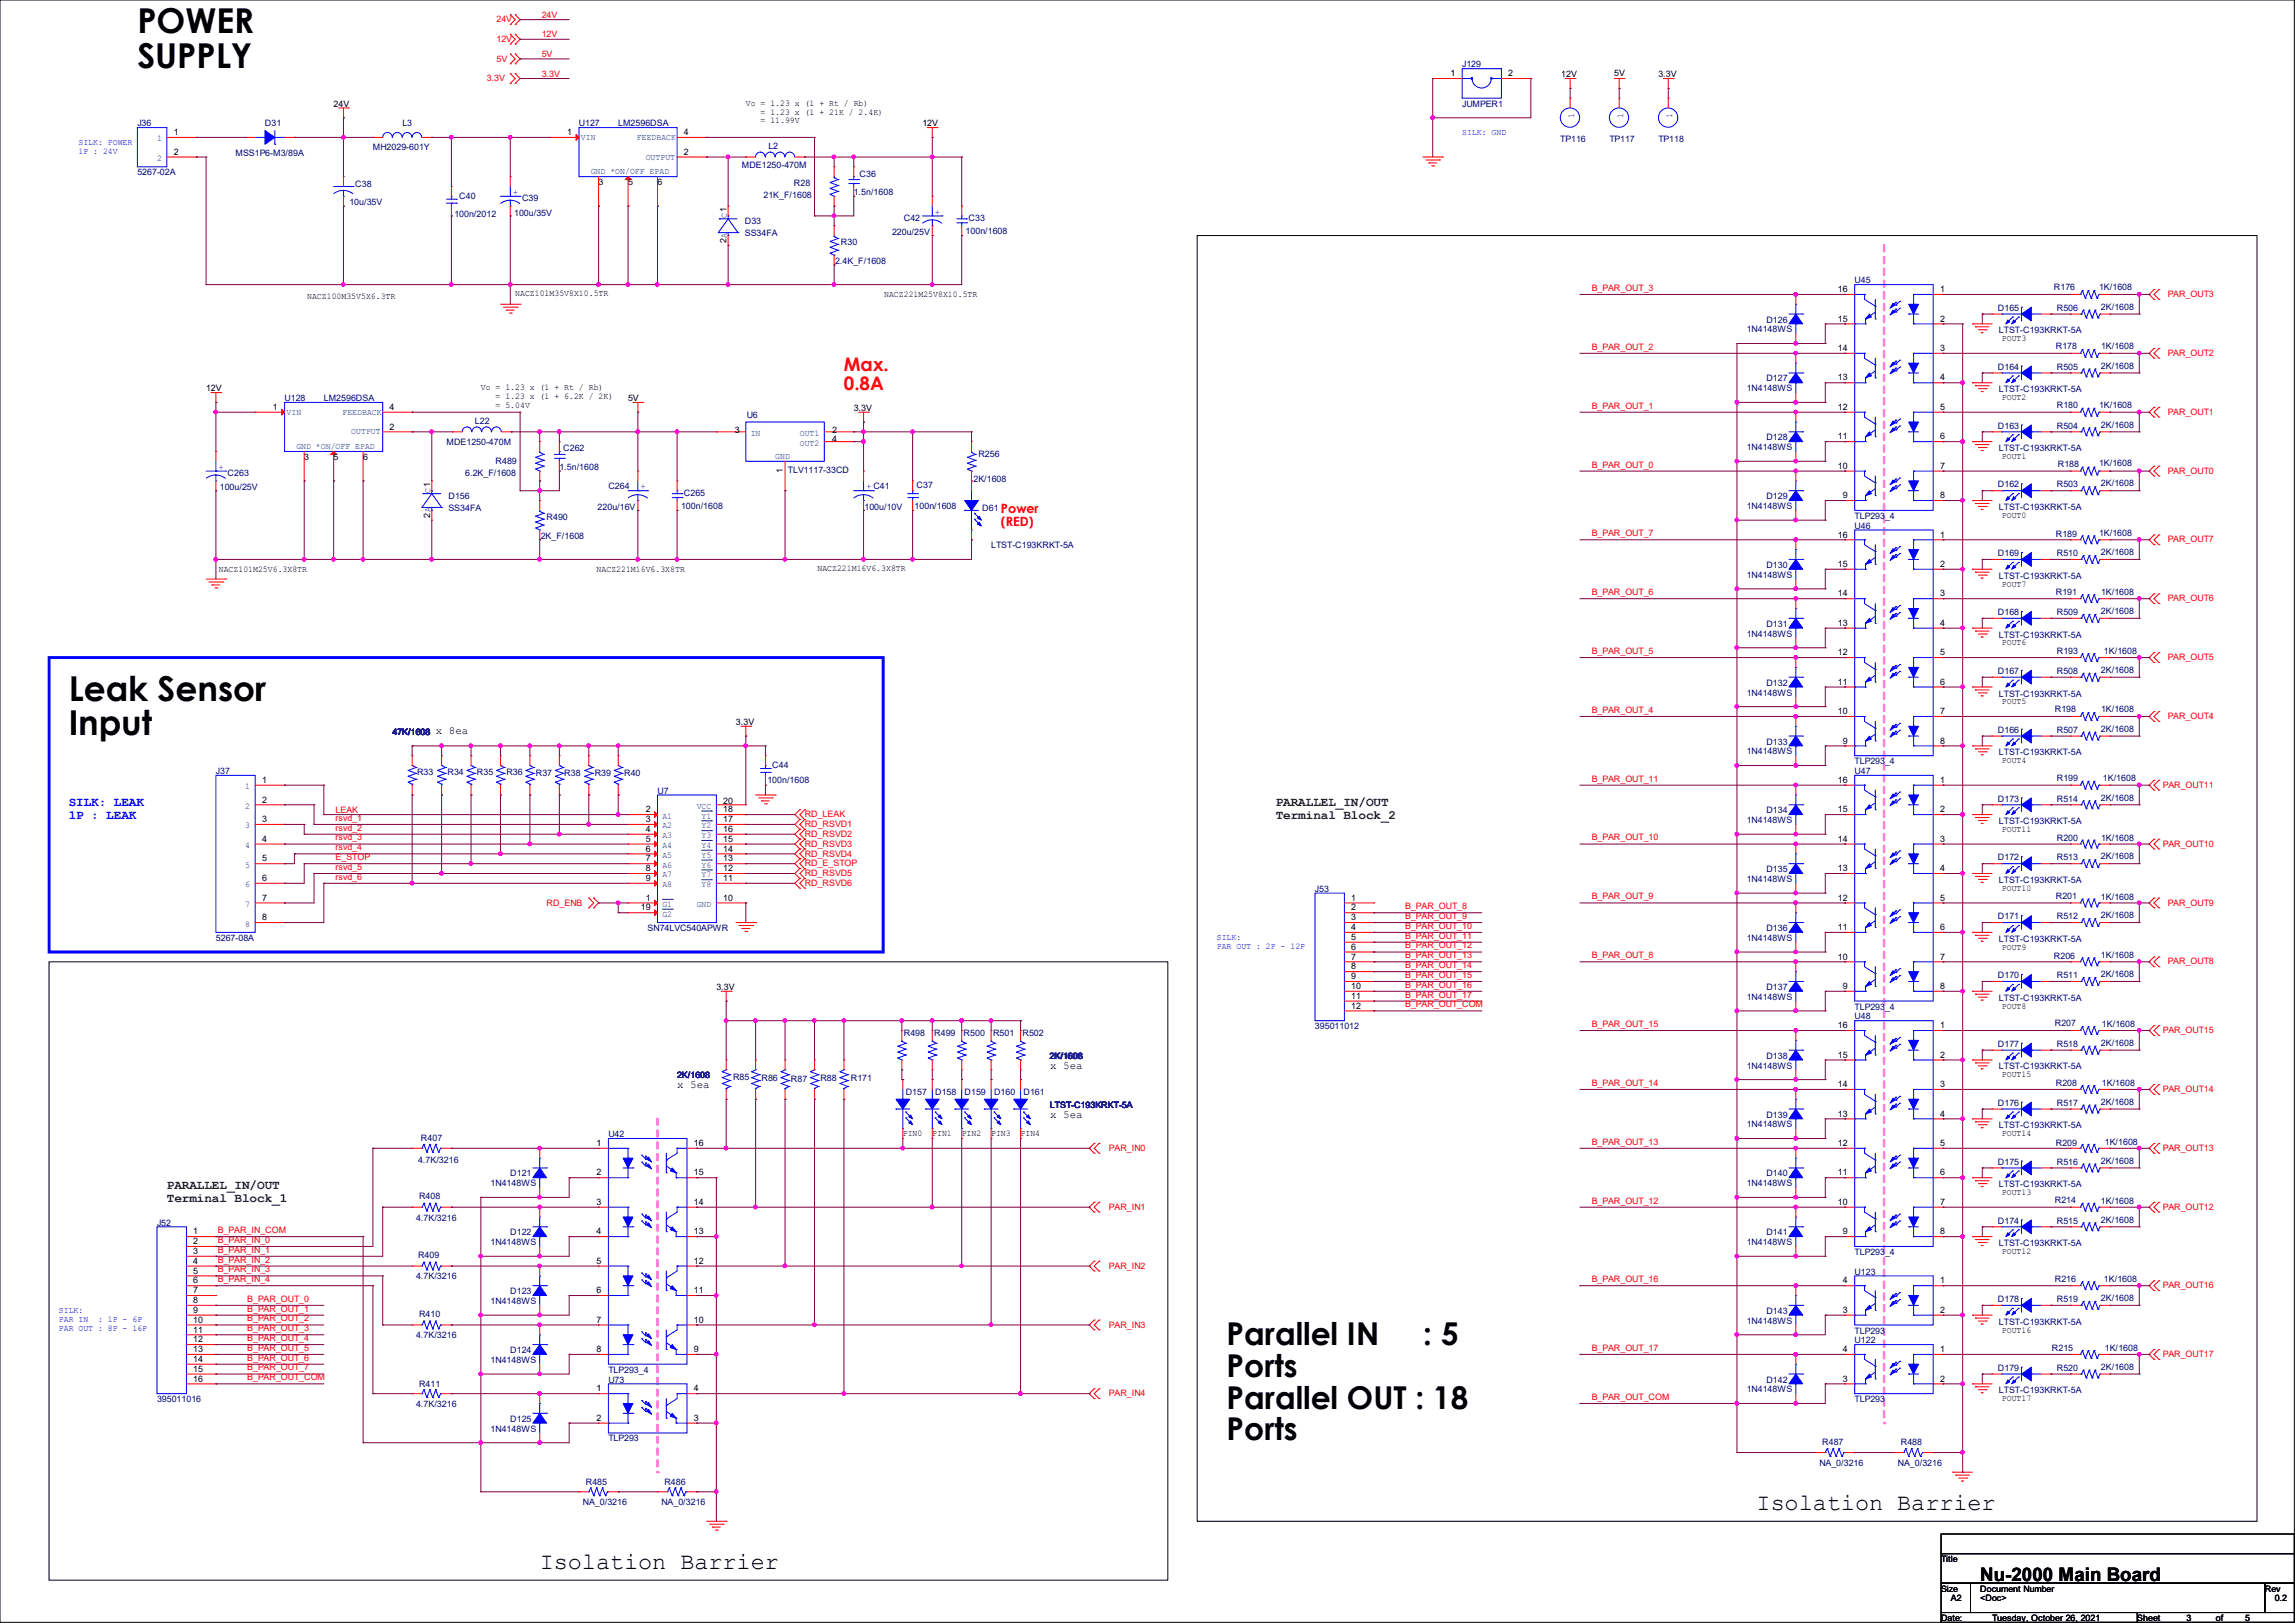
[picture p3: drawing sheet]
<svg xmlns="http://www.w3.org/2000/svg" width="297mm" height="210mm" viewBox="0 0 297 210" stroke-linecap="round" stroke-linejoin="round" font-family="sans-serif">
<defs><g id="words">
<g font-size="4.4">
<text x="17.8" y="4.3">POWER</text>
<text x="17.8" y="8.8">SUPPLY</text>
<text x="8.9" y="90.7">Leak Sensor</text>
<text x="8.9" y="95.2">Input</text>
</g>
<g font-size="4.1">
<text x="158.7" y="174.1">Parallel IN</text>
<text x="158.7" y="178.2">Ports</text>
<text x="184.2" y="174.1">: 5</text>
<text x="158.7" y="182.3">Parallel OUT : 18</text>
<text x="158.7" y="186.4">Ports</text>
</g>
<g font-size="3">
<text x="227.3" y="195.5">Isolation Barrier</text>
<text x="69.8" y="203.1">Isolation Barrier</text>
</g>
<g font-size="2.4" fill="#f00">
<text x="109.2" y="48">Max.</text>
<text x="109.2" y="50.5">0.8A</text>
</g>
<text font-size="2.4" x="256.3" y="204.6">Nu-2000 Main Board</text>
<g font-size="1.7" fill="#f00">
<text x="129.5" y="66.3">Power</text>
<text x="129.5" y="68">(RED)</text>
</g>
<g font-size="1.7" fill="#00f">
<text x="8.9" y="104.3">SILK: LEAK</text>
<text x="8.9" y="106">1P : LEAK</text>
</g>
<g font-size="1.7" fill="#008000">
<text x="165.1" y="104.3">PARALLEL_IN/OUT</text>
<text x="165.1" y="106">Terminal Block_2</text>
<text x="21.6" y="153.8">PARALLEL_IN/OUT</text>
<text x="21.6" y="155.5">Terminal Block_1</text>
</g>
<g font-size="1.4">
<text x="56.4" y="95">x 8ea</text>
<text x="87.6" y="140.8">x 5ea</text>
<text x="135.9" y="138.3">x 5ea</text>
<text x="135.9" y="144.7">x 5ea</text>
</g>
<g font-size="1.1" fill="#f00">
<text x="64.3" y="2.9">24V</text>
<text x="64.3" y="5.4">12V</text>
<text x="70.1" y="2.3">24V</text>
<text x="70.1" y="4.8">12V</text>
<text x="63" y="10.5">3.3V</text>
<text x="64.3" y="8">5V</text>
<text x="70.1" y="7.4">5V</text>
<text x="70.1" y="9.9">3.3V</text>
<text x="206" y="37.6">B_PAR_OUT_3</text>
<text x="280.5" y="38.4">PAR_OUT3</text>
<text x="206" y="45.3">B_PAR_OUT_2</text>
<text x="280.5" y="46.1">PAR_OUT2</text>
<text x="206" y="52.9">B_PAR_OUT_1</text>
<text x="280.5" y="53.7">PAR_OUT1</text>
<text x="206" y="60.5">B_PAR_OUT_0</text>
<text x="280.5" y="61.3">PAR_OUT0</text>
<text x="206" y="69.4">B_PAR_OUT_7</text>
<text x="280.5" y="70.2">PAR_OUT7</text>
<text x="206" y="77">B_PAR_OUT_6</text>
<text x="280.5" y="77.8">PAR_OUT6</text>
<text x="206" y="84.6">B_PAR_OUT_5</text>
<text x="280.5" y="85.4">PAR_OUT5</text>
<text x="206" y="92.2">B_PAR_OUT_4</text>
<text x="280.5" y="93.1">PAR_OUT4</text>
<text x="206" y="101.1">B_PAR_OUT_11</text>
<text x="279.9" y="101.9">PAR_OUT11</text>
<text x="43.4" y="105.2">LEAK</text>
<text x="43.4" y="106.2">rsvd_1</text>
<text x="43.4" y="107.5">rsvd_2</text>
<text x="104.1" y="105.8">RD_LEAK</text>
<text x="104.1" y="107">RD_RSVD1</text>
<text x="43.4" y="108.8">rsvd_3</text>
<text x="43.4" y="110">rsvd_4</text>
<text x="43.4" y="111.3">E_STOP</text>
<text x="43.4" y="112.6">rsvd_5</text>
<text x="43.4" y="113.8">rsvd_6</text>
<text x="104.1" y="108.3">RD_RSVD2</text>
<text x="104.1" y="109.6">RD_RSVD3</text>
<text x="104.1" y="110.8">RD_RSVD4</text>
<text x="104.1" y="112.1">RD_E_STOP</text>
<text x="104.1" y="113.4">RD_RSVD5</text>
<text x="206" y="108.8">B_PAR_OUT_10</text>
<text x="279.9" y="109.6">PAR_OUT10</text>
<text x="70.7" y="117.2">RD_ENB</text>
<text x="104.1" y="114.6">RD_RSVD6</text>
<text x="181.9" y="117.6">B_PAR_OUT_8</text>
<text x="181.9" y="118.9">B_PAR_OUT_9</text>
<text x="206" y="116.4">B_PAR_OUT_9</text>
<text x="280.5" y="117.2">PAR_OUT9</text>
<text x="181.9" y="120.2">B_PAR_OUT_10</text>
<text x="181.9" y="121.5">B_PAR_OUT_11</text>
<text x="181.9" y="122.7">B_PAR_OUT_12</text>
<text x="181.9" y="124">B_PAR_OUT_13</text>
<text x="181.9" y="125.3">B_PAR_OUT_14</text>
<text x="206" y="124">B_PAR_OUT_8</text>
<text x="280.5" y="124.8">PAR_OUT8</text>
<text x="181.9" y="126.5">B_PAR_OUT_15</text>
<text x="181.9" y="127.8">B_PAR_OUT_16</text>
<text x="181.9" y="129.1">B_PAR_OUT_17</text>
<text x="181.9" y="130.3">B_PAR_OUT_COM</text>
<text x="206" y="132.9">B_PAR_OUT_15</text>
<text x="279.9" y="133.7">PAR_OUT15</text>
<text x="206" y="140.5">B_PAR_OUT_14</text>
<text x="279.9" y="141.3">PAR_OUT14</text>
<text x="143.5" y="148.9">PAR_IN0</text>
<text x="206" y="148.1">B_PAR_OUT_13</text>
<text x="279.9" y="148.9">PAR_OUT13</text>
<text x="206" y="155.7">B_PAR_OUT_12</text>
<text x="28.2" y="160.8">B_PAR_IN_0</text>
<text x="28.2" y="159.6">B_PAR_IN_COM</text>
<text x="143.5" y="156.6">PAR_IN1</text>
<text x="279.9" y="156.6">PAR_OUT12</text>
<text x="28.2" y="162.1">B_PAR_IN_1</text>
<text x="28.2" y="163.4">B_PAR_IN_2</text>
<text x="28.2" y="164.6">B_PAR_IN_3</text>
<text x="28.2" y="165.9">B_PAR_IN_4</text>
<text x="143.5" y="164.2">PAR_IN2</text>
<text x="206" y="165.9">B_PAR_OUT_16</text>
<text x="279.9" y="166.7">PAR_OUT16</text>
<text x="32" y="168.4">B_PAR_OUT_0</text>
<text x="32" y="169.7">B_PAR_OUT_1</text>
<text x="32" y="171">B_PAR_OUT_2</text>
<text x="32" y="172.3">B_PAR_OUT_3</text>
<text x="32" y="173.5">B_PAR_OUT_4</text>
<text x="143.5" y="171.8">PAR_IN3</text>
<text x="32" y="174.8">B_PAR_OUT_5</text>
<text x="32" y="176.1">B_PAR_OUT_6</text>
<text x="32" y="177.3">B_PAR_OUT_7</text>
<text x="32" y="178.6">B_PAR_OUT_COM</text>
<text x="206" y="174.8">B_PAR_OUT_17</text>
<text x="279.9" y="175.6">PAR_OUT17</text>
<text x="143.5" y="180.7">PAR_IN4</text>
<text x="206" y="181.1">B_PAR_OUT_COM</text>
</g>
<g font-size="1.1">
<text x="187.7" y="9.9">1</text>
<text x="195.2" y="9.9">2</text>
<text x="202.1" y="10">12V</text>
<text x="208.9" y="9.9">5V</text>
<text x="214.6" y="10">3.3V</text>
<text x="22.5" y="17.5">1</text>
<text x="43.2" y="13.8">24V</text>
<text x="73.4" y="17.5">1</text>
<text x="88.5" y="17.5">4</text>
<text x="96.5" y="13.7">Vo = 1.23 x (1 + Rt / Rb)</text>
<text x="98.4" y="14.8">= 1.23 x (1 + 21K / 2.4K)</text>
<text x="98.4" y="16">= 11.99V</text>
<text x="119.4" y="16.3">12V</text>
<text x="22.5" y="20">2</text>
<text x="77.5" y="24">3</text>
<text x="81.3" y="24">5</text>
<text x="85.1" y="24">6</text>
<text x="88.5" y="20">2</text>
<text x="94" y="31.5" transform="rotate(-90 94 31.5)">2A</text>
<text x="39.8" y="38.7">NACZ100M35V5X6.3TR</text>
<text x="66.7" y="38.3">NACZ101M35V8X10.5TR</text>
<text x="114.4" y="38.4">NACZ221M25V8X10.5TR</text>
<text x="237.9" y="41.6">15</text>
<text x="237.9" y="37.8">16</text>
<text x="251.1" y="41.6">2</text>
<text x="251.1" y="37.8">1</text>
<text x="237.9" y="45.4">14</text>
<text x="251.1" y="45.4">3</text>
<text x="259.1" y="44.2">POUT3</text>
<text x="26.7" y="50.6">12V</text>
<text x="35.3" y="53">1</text>
<text x="50.4" y="53">4</text>
<text x="62.2" y="50.5">Vo = 1.23 x (1 + Rt / Rb)</text>
<text x="64.1" y="51.6">= 1.23 x (1 + 6.2K / 2K)</text>
<text x="64.1" y="52.8">= 5.04V</text>
<text x="81.3" y="51.9">5V</text>
<text x="110.5" y="53.2">3.3V</text>
<text x="237.9" y="53">12</text>
<text x="237.9" y="49.2">13</text>
<text x="251.1" y="49.2">4</text>
<text x="251.1" y="53">5</text>
<text x="259.1" y="51.8">POUT2</text>
<text x="39.4" y="59.5">3</text>
<text x="43.2" y="59.5">5</text>
<text x="47" y="59.5">6</text>
<text x="50.4" y="55.6">2</text>
<text x="95.1" y="56">3</text>
<text x="107.7" y="56">2</text>
<text x="107.7" y="57.2">4</text>
<text x="237.9" y="56.9">11</text>
<text x="251.1" y="56.9">6</text>
<text x="259.1" y="59.4">POUT1</text>
<text x="101.3" y="61.2" transform="rotate(-90 101.3 61.2)">1</text>
<text x="237.9" y="60.7">10</text>
<text x="238.5" y="64.5">9</text>
<text x="251.1" y="60.7">7</text>
<text x="251.1" y="64.5">8</text>
<text x="55.7" y="67.1" transform="rotate(-90 55.7 67.1)">2A</text>
<text x="237.9" y="69.6">16</text>
<text x="251.1" y="69.6">1</text>
<text x="259.1" y="67">POUT0</text>
<text x="28.3" y="74">NACZ101M25V6.3X8TR</text>
<text x="77.2" y="74">NACZ221M16V6.3X8TR</text>
<text x="105.8" y="73.9">NACZ221M16V6.3X8TR</text>
<text x="237.9" y="77.2">14</text>
<text x="237.9" y="73.4">15</text>
<text x="251.1" y="73.4">2</text>
<text x="251.1" y="77.2">3</text>
<text x="259.1" y="75.9">POUT7</text>
<text x="237.9" y="81">13</text>
<text x="251.1" y="81">4</text>
<text x="259.1" y="83.5">POUT6</text>
<text x="237.9" y="88.6">11</text>
<text x="237.9" y="84.8">12</text>
<text x="251.1" y="84.8">5</text>
<text x="251.1" y="88.6">6</text>
<text x="95.2" y="93.8">3.3V</text>
<text x="237.9" y="92.4">10</text>
<text x="251.1" y="92.4">7</text>
<text x="259.1" y="91.1">POUT5</text>
<text x="33.9" y="101.3">1</text>
<text x="237.9" y="101.3">16</text>
<text x="238.5" y="96.2">9</text>
<text x="251.1" y="96.2">8</text>
<text x="251.1" y="101.3">1</text>
<text x="259.1" y="98.8">POUT4</text>
<text x="33.9" y="103.8">2</text>
<text x="33.9" y="106.4">3</text>
<text x="83.6" y="105.1">2</text>
<text x="83.6" y="106.4">3</text>
<text x="83.6" y="107.7">4</text>
<text x="93.6" y="105.1">18</text>
<text x="93.6" y="106.4">17</text>
<text x="93.6" y="107.7">16</text>
<text x="93.6" y="104.1">20</text>
<text x="237.9" y="105.1">15</text>
<text x="251.1" y="105.1">2</text>
<text x="259.1" y="107.7">POUT11</text>
<text x="33.9" y="108.9">4</text>
<text x="33.9" y="111.5">5</text>
<text x="83.6" y="108.9">5</text>
<text x="83.6" y="110.2">6</text>
<text x="83.6" y="111.5">7</text>
<text x="83.6" y="112.7">8</text>
<text x="93.6" y="108.9">15</text>
<text x="93.6" y="110.2">14</text>
<text x="93.6" y="111.5">13</text>
<text x="93.6" y="112.7">12</text>
<text x="237.9" y="112.7">13</text>
<text x="237.9" y="108.9">14</text>
<text x="251.1" y="108.9">3</text>
<text x="251.1" y="112.7">4</text>
<text x="33.9" y="114">6</text>
<text x="33.9" y="116.5">7</text>
<text x="33.9" y="119.1">8</text>
<text x="82.9" y="117.8">19</text>
<text x="83.6" y="114">9</text>
<text x="83.6" y="116.5">1</text>
<text x="93.6" y="114">11</text>
<text x="93.6" y="116.5">10</text>
<text x="174.9" y="116.5">1</text>
<text x="174.9" y="117.8">2</text>
<text x="174.9" y="119.1">3</text>
<text x="237.9" y="116.5">12</text>
<text x="251.1" y="116.5">5</text>
<text x="259.1" y="115.3">POUT10</text>
<text x="174.9" y="120.4">4</text>
<text x="174.9" y="121.6">5</text>
<text x="174.9" y="122.9">6</text>
<text x="174.9" y="124.2">7</text>
<text x="174.9" y="125.4">8</text>
<text x="237.9" y="124.2">10</text>
<text x="237.9" y="120.4">11</text>
<text x="251.1" y="120.4">6</text>
<text x="251.1" y="124.2">7</text>
<text x="259.1" y="122.9">POUT9</text>
<text x="92.7" y="128.1">3.3V</text>
<text x="174.9" y="126.7">9</text>
<text x="174.9" y="128">10</text>
<text x="174.9" y="129.2">11</text>
<text x="174.9" y="130.5">12</text>
<text x="238.5" y="128">9</text>
<text x="251.1" y="128">8</text>
<text x="259.1" y="130.5">POUT8</text>
<text x="237.9" y="136.9">15</text>
<text x="237.9" y="133.1">16</text>
<text x="251.1" y="136.9">2</text>
<text x="251.1" y="133.1">1</text>
<text x="237.9" y="140.7">14</text>
<text x="251.1" y="140.7">3</text>
<text x="259.1" y="139.4">POUT15</text>
<text x="77.2" y="148.3">1</text>
<text x="89.8" y="148.3">16</text>
<text x="116.8" y="147">PIN0</text>
<text x="120.6" y="147">PIN1</text>
<text x="124.5" y="147">PIN2</text>
<text x="128.3" y="147">PIN3</text>
<text x="132.1" y="147">PIN4</text>
<text x="237.9" y="148.3">12</text>
<text x="237.9" y="144.5">13</text>
<text x="251.1" y="144.5">4</text>
<text x="251.1" y="148.3">5</text>
<text x="259.1" y="147">POUT14</text>
<text x="77.2" y="152.1">2</text>
<text x="77.2" y="155.9">3</text>
<text x="89.8" y="155.9">14</text>
<text x="89.8" y="152.1">15</text>
<text x="237.9" y="155.9">10</text>
<text x="237.9" y="152.1">11</text>
<text x="251.1" y="152.1">6</text>
<text x="251.1" y="155.9">7</text>
<text x="259.1" y="154.6">POUT13</text>
<text x="25" y="159.7">1</text>
<text x="25" y="161">2</text>
<text x="77.2" y="159.7">4</text>
<text x="89.8" y="159.7">13</text>
<text x="238.5" y="159.7">9</text>
<text x="251.1" y="159.7">8</text>
<text x="25" y="162.3">3</text>
<text x="25" y="163.5">4</text>
<text x="25" y="164.8">5</text>
<text x="25" y="166.1">6</text>
<text x="25" y="167.3">7</text>
<text x="77.2" y="163.5">5</text>
<text x="77.2" y="167.3">6</text>
<text x="89.8" y="167.3">11</text>
<text x="89.8" y="163.5">12</text>
<text x="238.5" y="166.1">4</text>
<text x="251.1" y="166.1">1</text>
<text x="259.1" y="162.3">POUT12</text>
<text x="25" y="168.6">8</text>
<text x="25" y="169.9">9</text>
<text x="25" y="171.2">10</text>
<text x="25" y="172.4">11</text>
<text x="25" y="173.7">12</text>
<text x="77.2" y="171.2">7</text>
<text x="89.8" y="171.2">10</text>
<text x="238.5" y="169.9">3</text>
<text x="251.1" y="169.9">2</text>
<text x="259.1" y="172.4">POUT16</text>
<text x="25" y="175">13</text>
<text x="25" y="176.2">14</text>
<text x="25" y="177.5">15</text>
<text x="25" y="178.8">16</text>
<text x="77.2" y="175">8</text>
<text x="89.8" y="175">9</text>
<text x="238.5" y="178.8">3</text>
<text x="238.5" y="175">4</text>
<text x="251.1" y="178.8">2</text>
<text x="251.1" y="175">1</text>
<text x="77.2" y="183.9">2</text>
<text x="77.2" y="180">1</text>
<text x="89.8" y="183.9">3</text>
<text x="89.8" y="180">4</text>
<text x="259.1" y="181.3">POUT17</text>
<text x="251.2" y="202.1">Title</text>
<text x="251.2" y="206">Size</text>
<text x="251.2" y="209.8">Date:</text>
<text x="252.5" y="207.2">A2</text>
<text x="256.3" y="206">Document Number</text>
<text x="256.3" y="207.2">&lt;Doc&gt;</text>
<text x="257.8" y="209.8">Tuesday, October 26, 2021</text>
<text x="276.6" y="209.8">Sheet</text>
<text x="282.9" y="209.8">3</text>
<text x="286.8" y="209.8">of</text>
<text x="290.6" y="209.8">5</text>
<text x="293.1" y="206">Rev</text>
<text x="294.4" y="207.2">0.2</text>
</g>
<g font-size="1.1" fill="#000080">
<text x="189.2" y="8.7">J129</text>
<text x="17.8" y="16.3">J36</text>
<text x="34.3" y="16.3">D31</text>
<text x="52.1" y="16.3">L3</text>
<text x="74.9" y="16.3">U127</text>
<text x="80" y="16.3">LM2596DSA</text>
<text x="189.2" y="13.8">JUMPER1</text>
<text x="17.8" y="22.7">5267-02A</text>
<text x="30.5" y="20.2">MSS1P6-M3/89A</text>
<text x="48.3" y="19.4">MH2029-601Y</text>
<text x="96" y="21.8">MDE1250-470M</text>
<text x="99.4" y="19.3">L2</text>
<text x="111.2" y="22.9">C36</text>
<text x="201.9" y="18.4">TP116</text>
<text x="208.3" y="18.4">TP117</text>
<text x="214.6" y="18.4">TP118</text>
<text x="45.2" y="26.5">10u/35V</text>
<text x="46" y="24.2">C38</text>
<text x="58.8" y="28">100n/2012</text>
<text x="59.4" y="25.7">C40</text>
<text x="66.5" y="27.9">100u/35V</text>
<text x="67.6" y="26">C39</text>
<text x="96.4" y="29">D33</text>
<text x="98.8" y="25.6">21K_F/1608</text>
<text x="102.7" y="24.1">R28</text>
<text x="110.5" y="25.2">1.5n/1608</text>
<text x="117" y="28.7">C42</text>
<text x="125.3" y="28.7">C33</text>
<text x="96.4" y="30.6">SS34FA</text>
<text x="108.1" y="34.1">2.4K_F/1608</text>
<text x="108.8" y="31.7">R30</text>
<text x="115.4" y="30.4">220u/25V</text>
<text x="125" y="30.3">100n/1608</text>
<text x="228.6" y="41.7">D126</text>
<text x="240" y="36.7">U45</text>
<text x="258.6" y="40.2">D165</text>
<text x="265.8" y="37.6">R176</text>
<text x="266.2" y="40.2">R506</text>
<text x="271.7" y="37.6">1K/1608</text>
<text x="271.9" y="40.1">2K/1608</text>
<text x="226.1" y="43">1N4148WS</text>
<text x="258.6" y="47.8">D164</text>
<text x="258.7" y="43.1">LTST-C193KRKT-5A</text>
<text x="266.1" y="45.2">R178</text>
<text x="266.2" y="47.8">R505</text>
<text x="271.9" y="47.7">2K/1608</text>
<text x="271.9" y="45.2">1K/1608</text>
<text x="36.8" y="51.9">U128</text>
<text x="41.9" y="51.9">LM2596DSA</text>
<text x="226.1" y="50.6">1N4148WS</text>
<text x="228.6" y="49.4">D127</text>
<text x="258.7" y="50.8">LTST-C193KRKT-5A</text>
<text x="266.2" y="52.8">R180</text>
<text x="271.7" y="52.8">1K/1608</text>
<text x="57.8" y="57.6">MDE1250-470M</text>
<text x="61.5" y="54.8">L22</text>
<text x="72.9" y="58.4">C262</text>
<text x="96.6" y="54.1">U6</text>
<text x="126.6" y="59.1">R256</text>
<text x="226.1" y="58.3">1N4148WS</text>
<text x="228.6" y="57">D128</text>
<text x="258.6" y="55.5">D163</text>
<text x="258.7" y="58.4">LTST-C193KRKT-5A</text>
<text x="266.2" y="55.5">R504</text>
<text x="271.9" y="55.3">2K/1608</text>
<text x="28.4" y="63.5">100u/25V</text>
<text x="29.5" y="61.6">C263</text>
<text x="58" y="64.6">D156</text>
<text x="60.2" y="61.6">6.2K_F/1608</text>
<text x="64.1" y="60">R489</text>
<text x="72.4" y="60.8">1.5n/1608</text>
<text x="77.3" y="66">220u/16V</text>
<text x="78.7" y="63.3">C264</text>
<text x="88.1" y="65.9">100n/1608</text>
<text x="88.5" y="64.2">C265</text>
<text x="102" y="61.2">TLV1117-33CD</text>
<text x="111.9" y="66">100u/10V</text>
<text x="118.4" y="65.9">100n/1608</text>
<text x="118.6" y="63.2">C37</text>
<text x="126" y="62.3">2K/1608</text>
<text x="226.1" y="65.9">1N4148WS</text>
<text x="228.6" y="64.6">D129</text>
<text x="258.6" y="63.1">D162</text>
<text x="258.7" y="66">LTST-C193KRKT-5A</text>
<text x="266.2" y="63.1">R503</text>
<text x="266.3" y="60.4">R188</text>
<text x="271.6" y="60.3">1K/1608</text>
<text x="271.9" y="63">2K/1608</text>
<text x="58" y="66.1">SS34FA</text>
<text x="70" y="69.7">2K_F/1608</text>
<text x="70.7" y="67.3">R490</text>
<text x="127.1" y="66.1">D61</text>
<text x="128.3" y="71">LTST-C193KRKT-5A</text>
<text x="240" y="68.4">U46</text>
<text x="240" y="67.1">TLP293_4</text>
<text x="258.6" y="72">D169</text>
<text x="266.1" y="69.4">R189</text>
<text x="266.2" y="72">R510</text>
<text x="271.6" y="69.3">1K/1608</text>
<text x="271.9" y="71.8">2K/1608</text>
<text x="226.1" y="74.8">1N4148WS</text>
<text x="228.6" y="73.5">D130</text>
<text x="258.7" y="74.9">LTST-C193KRKT-5A</text>
<text x="266.1" y="77">R191</text>
<text x="271.9" y="77">1K/1608</text>
<text x="226.1" y="82.4">1N4148WS</text>
<text x="228.6" y="81.1">D131</text>
<text x="258.6" y="79.6">D168</text>
<text x="258.7" y="82.5">LTST-C193KRKT-5A</text>
<text x="266.2" y="79.6">R509</text>
<text x="271.9" y="79.5">2K/1608</text>
<text x="228.6" y="88.7">D132</text>
<text x="258.6" y="87.2">D167</text>
<text x="266.2" y="84.7">R193</text>
<text x="266.2" y="87.2">R508</text>
<text x="271.9" y="87.1">2K/1608</text>
<text x="272.3" y="84.7">1K/1608</text>
<text x="50.8" y="95.1">47K/1608</text>
<text x="226.1" y="90">1N4148WS</text>
<text x="258.6" y="94.8">D166</text>
<text x="258.7" y="90.1">LTST-C193KRKT-5A</text>
<text x="265.9" y="92.2">R198</text>
<text x="266.2" y="94.8">R507</text>
<text x="271.9" y="94.7">2K/1608</text>
<text x="271.9" y="92.2">1K/1608</text>
<text x="27.9" y="100.2">J37</text>
<text x="54" y="100.3">R33</text>
<text x="57.9" y="100.3">R34</text>
<text x="61.7" y="100.3">R35</text>
<text x="65.5" y="100.3">R36</text>
<text x="69.3" y="100.4">R37</text>
<text x="73" y="100.4">R38</text>
<text x="77" y="100.4">R39</text>
<text x="80.8" y="100.4">R40</text>
<text x="99.3" y="101.3">100n/1608</text>
<text x="99.9" y="99.4">C44</text>
<text x="226.1" y="97.6">1N4148WS</text>
<text x="228.6" y="96.4">D133</text>
<text x="240" y="98.9">TLP293_4</text>
<text x="240" y="100.2">U47</text>
<text x="258.7" y="97.8">LTST-C193KRKT-5A</text>
<text x="266.2" y="101.1">R199</text>
<text x="272.2" y="101.1">1K/1608</text>
<text x="85.1" y="102.7">U7</text>
<text x="226.1" y="106.5">1N4148WS</text>
<text x="228.6" y="105.2">D134</text>
<text x="258.6" y="103.7">D173</text>
<text x="258.7" y="106.6">LTST-C193KRKT-5A</text>
<text x="266.2" y="103.7">R514</text>
<text x="271.9" y="103.6">2K/1608</text>
<text x="228.6" y="112.9">D135</text>
<text x="258.6" y="111.3">D172</text>
<text x="266.2" y="108.8">R200</text>
<text x="266.2" y="111.3">R513</text>
<text x="271.9" y="111.2">2K/1608</text>
<text x="271.9" y="108.8">1K/1608</text>
<text x="170.2" y="115.4">J53</text>
<text x="226.1" y="114.1">1N4148WS</text>
<text x="258.6" y="119">D171</text>
<text x="258.7" y="114.3">LTST-C193KRKT-5A</text>
<text x="266.1" y="116.3">R201</text>
<text x="266.2" y="119">R512</text>
<text x="271.9" y="116.4">1K/1608</text>
<text x="271.9" y="118.8">2K/1608</text>
<text x="27.9" y="121.8">5267-08A</text>
<text x="83.8" y="120.5">SN74LVC540APWR</text>
<text x="226.1" y="121.8">1N4148WS</text>
<text x="228.6" y="120.5">D136</text>
<text x="258.7" y="121.9">LTST-C193KRKT-5A</text>
<text x="265.8" y="124">R206</text>
<text x="271.9" y="123.9">1K/1608</text>
<text x="226.1" y="129.4">1N4148WS</text>
<text x="228.6" y="128.1">D137</text>
<text x="240" y="130.6">TLP293_4</text>
<text x="240" y="131.9">U48</text>
<text x="258.6" y="126.6">D170</text>
<text x="258.7" y="129.5">LTST-C193KRKT-5A</text>
<text x="266.2" y="126.6">R511</text>
<text x="271.9" y="126.5">2K/1608</text>
<text x="117" y="134.1">R498</text>
<text x="120.9" y="134.1">R499</text>
<text x="124.7" y="134.1">R500</text>
<text x="128.5" y="134.1">R501</text>
<text x="132.3" y="134.1">R502</text>
<text x="135.8" y="137">2K/1608</text>
<text x="170.2" y="133.2">395011012</text>
<text x="228.6" y="137">D138</text>
<text x="258.6" y="135.5">D177</text>
<text x="265.9" y="132.8">R207</text>
<text x="266.2" y="135.5">R518</text>
<text x="271.9" y="135.3">2K/1608</text>
<text x="272" y="132.9">1K/1608</text>
<text x="87.6" y="139.5">2K/1608</text>
<text x="94.9" y="139.8">R85</text>
<text x="98.5" y="139.9">R86</text>
<text x="102.4" y="140">R87</text>
<text x="106.2" y="139.9">R88</text>
<text x="110.1" y="139.9">R171</text>
<text x="117.2" y="141.7">D157</text>
<text x="121" y="141.7">D158</text>
<text x="124.8" y="141.7">D159</text>
<text x="128.6" y="141.7">D160</text>
<text x="132.5" y="141.7">D161</text>
<text x="135.9" y="143.3">LTST-C193KRKT-5A</text>
<text x="226.1" y="138.3">1N4148WS</text>
<text x="258.6" y="143.1">D176</text>
<text x="258.7" y="138.4">LTST-C193KRKT-5A</text>
<text x="266.1" y="140.6">R208</text>
<text x="266.2" y="143.1">R517</text>
<text x="271.9" y="143">2K/1608</text>
<text x="272" y="140.6">1K/1608</text>
<text x="54.5" y="147.7">R407</text>
<text x="78.7" y="147.2">U42</text>
<text x="226.1" y="145.9">1N4148WS</text>
<text x="228.6" y="144.6">D139</text>
<text x="258.7" y="146">LTST-C193KRKT-5A</text>
<text x="266.1" y="148.3">R209</text>
<text x="272.4" y="148.2">1K/1608</text>
<text x="54.1" y="150.5">4.7K/3216</text>
<text x="54.2" y="155.2">R408</text>
<text x="63.5" y="153.5">1N4148WS</text>
<text x="66" y="152.2">D121</text>
<text x="226.1" y="153.5">1N4148WS</text>
<text x="228.6" y="152.2">D140</text>
<text x="258.6" y="150.7">D175</text>
<text x="258.7" y="153.6">LTST-C193KRKT-5A</text>
<text x="265.9" y="155.7">R214</text>
<text x="266.2" y="150.7">R516</text>
<text x="271.9" y="150.6">2K/1608</text>
<text x="271.9" y="155.8">1K/1608</text>
<text x="20.3" y="158.6">J52</text>
<text x="53.8" y="158">4.7K/3216</text>
<text x="63.5" y="161.1">1N4148WS</text>
<text x="66" y="159.9">D122</text>
<text x="226.1" y="161.1">1N4148WS</text>
<text x="228.6" y="159.9">D141</text>
<text x="258.6" y="158.3">D174</text>
<text x="258.7" y="161.3">LTST-C193KRKT-5A</text>
<text x="266.2" y="158.3">R515</text>
<text x="271.9" y="158.2">2K/1608</text>
<text x="53.8" y="165.4">4.7K/3216</text>
<text x="54.1" y="162.8">R409</text>
<text x="66" y="167.5">D123</text>
<text x="240" y="164.9">U123</text>
<text x="240" y="162.4">TLP293_4</text>
<text x="265.9" y="166">R216</text>
<text x="272.3" y="166">1K/1608</text>
<text x="53.8" y="173.2">4.7K/3216</text>
<text x="54.2" y="170.4">R410</text>
<text x="63.5" y="168.7">1N4148WS</text>
<text x="226.1" y="171.3">1N4148WS</text>
<text x="228.6" y="170">D143</text>
<text x="240" y="173.8">U122</text>
<text x="240" y="172.6">TLP293</text>
<text x="258.6" y="168.5">D178</text>
<text x="258.7" y="171.4">LTST-C193KRKT-5A</text>
<text x="266.2" y="168.5">R519</text>
<text x="271.9" y="168.4">2K/1608</text>
<text x="54.2" y="179.4">R411</text>
<text x="63.5" y="176.4">1N4148WS</text>
<text x="66" y="175.1">D124</text>
<text x="78.7" y="178.9">U73</text>
<text x="78.7" y="177.6">TLP293_4</text>
<text x="228.6" y="178.9">D142</text>
<text x="258.6" y="177.4">D179</text>
<text x="265.6" y="174.8">R215</text>
<text x="266.2" y="177.4">R520</text>
<text x="271.9" y="177.3">2K/1608</text>
<text x="272.4" y="174.8">1K/1608</text>
<text x="20.3" y="181.4">395011016</text>
<text x="53.8" y="182.1">4.7K/3216</text>
<text x="63.5" y="185.3">1N4148WS</text>
<text x="66" y="184">D125</text>
<text x="226.1" y="180.2">1N4148WS</text>
<text x="240" y="181.4">TLP293</text>
<text x="258.7" y="180.3">LTST-C193KRKT-5A</text>
<text x="78.7" y="186.5">TLP293</text>
<text x="235.5" y="189.7">NA_0/3216</text>
<text x="235.8" y="187">R487</text>
<text x="245.6" y="189.7">NA_0/3216</text>
<text x="246" y="187">R488</text>
<text x="75.4" y="194.8">NA_0/3216</text>
<text x="75.8" y="192.1">R485</text>
<text x="85.6" y="194.8">NA_0/3216</text>
<text x="86" y="192.1">R486</text>
</g>
<g font-size="1.1" fill="#00f">
<text x="189.2" y="17.5">SILK: GND</text>
<text x="10.2" y="18.8">SILK: POWER</text>
<text x="10.2" y="19.9">1P : 24V</text>
<text x="66.4" y="25.2">+</text>
<text x="121" y="27.8">+</text>
<text x="28.3" y="60.8">+</text>
<text x="82.9" y="63.3">+</text>
<text x="112.1" y="63.3">+ C41</text>
<text x="157.5" y="121.6">SILK:</text>
<text x="157.5" y="122.8">PAR OUT : 2P - 12P</text>
<text x="7.6" y="169.9">SILK:</text>
<text x="7.6" y="171">PAR IN</text>
<text x="7.6" y="172.2">PAR OUT : 8P - 16P</text>
<text x="12.7" y="171">: 1P - 6P</text>
</g>
<g font-size="1.1" fill="#004080">
<text x="203.7" y="15.2" transform="rotate(-90 203.7 15.2)">1</text>
<text x="210.1" y="15.2" transform="rotate(-90 210.1 15.2)">1</text>
<text x="216.4" y="15.2" transform="rotate(-90 216.4 15.2)">1</text>
<text x="20.3" y="18.3">1</text>
<text x="20.3" y="20.8">2</text>
<text x="75.2" y="18.1">VIN</text>
<text x="76.5" y="22.6">GND *ON/OFF EPAD</text>
<text x="82.4" y="18.1">FEEDBACK</text>
<text x="83.6" y="20.7">OUTPUT</text>
<text x="94.1" y="28.2" transform="rotate(-90 94.1 28.2)">C1</text>
<text x="37.1" y="53.7">VIN</text>
<text x="44.3" y="53.7">FEEDBACK</text>
<text x="38.4" y="58.1">GND *ON/OFF EPAD</text>
<text x="45.5" y="56.2">OUTPUT</text>
<text x="97.2" y="56.4">IN</text>
<text x="100.3" y="59.4">GND</text>
<text x="103.5" y="56.4">OUT1</text>
<text x="103.5" y="57.7">OUT2</text>
<text x="55.7" y="63.8" transform="rotate(-90 55.7 63.8)">C1</text>
<text x="31.7" y="102.1">1</text>
<text x="31.7" y="104.7">2</text>
<text x="31.7" y="107.2">3</text>
<text x="85.7" y="105.9">A1</text>
<text x="85.7" y="107.2">A2</text>
<text x="90.2" y="104.7">VCC</text>
<text x="90.8" y="105.9">Y1</text>
<text x="90.8" y="107.2">Y2</text>
<text x="31.7" y="109.7">4</text>
<text x="31.7" y="112.3">5</text>
<text x="85.7" y="108.5">A3</text>
<text x="85.7" y="109.7">A4</text>
<text x="85.7" y="111">A5</text>
<text x="85.7" y="112.3">A6</text>
<text x="85.7" y="113.5">A7</text>
<text x="90.8" y="108.5">Y3</text>
<text x="90.8" y="109.7">Y4</text>
<text x="90.8" y="111">Y5</text>
<text x="90.8" y="112.3">Y6</text>
<text x="90.8" y="113.5">Y7</text>
<text x="31.7" y="114.8">6</text>
<text x="31.7" y="117.4">7</text>
<text x="31.7" y="119.9">8</text>
<text x="85.7" y="114.8">A8</text>
<text x="85.7" y="117.4">G1</text>
<text x="85.7" y="118.6">G2</text>
<text x="90.2" y="117.4">GND</text>
<text x="90.8" y="114.8">Y8</text>
</g>
</g></defs>
<path d="M0 0h296.9v209.9h-296.9z" fill="none" stroke="#000" stroke-width=".13"/>
<path d="M6.3 85.1h108v38.1h-108z" fill="none" stroke="#00f" stroke-width=".38"/>
<path d="M243.8 31.7v152.4" fill="none" stroke="#ff80ff" stroke-width=".38" stroke-dasharray=".8 .8"/>
<circle cx="243.8" cy="184.1" r=".19" fill="#ff80ff" stroke-dasharray=".8 .8"/>
<path d="M85.1 144.8v45.7" fill="none" stroke="#ff80ff" stroke-width=".38" stroke-dasharray=".8 .8"/>
<circle cx="85.1" cy="190.5" r=".19" fill="#ff80ff" stroke-dasharray=".8 .8"/>
<path d="M154.9 30.5h137.2v166.3h-137.2zM6.3 124.5h144.8v80h-144.8zM251.2 198.5h45.7v2.5h-45.7zM251.2 201h45.7v3.9h-45.7zM251.2 204.9h3.8v3.8h-3.8zM251.2 208.7h25.4v1.2h-25.4zM255 204.9h38.1v3.8h-38.1zM276.6 208.7h20.3v1.2h-20.3zM293.1 204.9h3.8v3.8h-3.8z" fill="none" stroke="#000" stroke-width=".13"/>
<g fill="none" stroke="#f00" stroke-width=".13">
<path d="M21.6 17.8h3.8M25.4 17.8h.1M31.7 17.8h.1M31.7 17.8h1.3M36.8 17.8h1.3M38.1 17.8h.1M43.8 14h1.3M44.4 15.2h.1M44.4 14v1.2M45.1 14h.1M48.3 17.8h.1M48.3 17.8h1.2"/>
<path d="M54.6 17.8h1.3M55.9 17.8h.1M66 7h.1M66 8.3h.1M66 1.9h.1M66 3.2h.1M66 9.5h.1M66 10.8h.1M66 4.4h.1M66 5.7h.1M66 7l.7 .6-.7 .7M66 1.9l.7 .6-.7 .7"/>
<path d="M66 9.5l.7 .7-.7 .6M66 4.4l.7 .7-.7 .6M66.7 8.3h.1M66.7 7h.1M66.7 3.2h.1M66.7 1.9h.1M66.7 10.8h.1M66.7 9.5h.1M66.7 5.7h.1M66.7 4.4h.1M66.7 7l.6 .6-.6 .7M66.7 1.9l.6 .6-.6 .7"/>
<path d="M66.7 9.5l.6 .7-.6 .6M66.7 4.4l.6 .7-.6 .6M71.1 17.8h.1M71.1 17.8h3.8M87.6 17.8h3.8M91.4 17.8h.1M120 16.5h1.3M120.6 17.8h.1M120.6 16.5v1.3M121.3 16.5h.1M185.4 10.2h.1M185.4 10.2h3.8"/>
<path d="M194.3 10.2h3.8M198.1 10.2h.1M202.6 10.2h1.2M203.2 11.4h.1M203.2 12.7h.1M203.2 10.2v1.2M203.2 12.7v1.3M203.8 10.2h.1M208.9 10.2h1.3M209.5 11.4h.1M209.5 12.7h.1M209.5 10.2v1.2"/>
<path d="M209.5 12.7v1.3M210.2 10.2h.1M215.3 10.2h1.2M215.9 11.4h.1M215.9 12.7h.1M215.9 10.2v1.2M215.9 12.7v1.3M216.5 10.2h.1M21.6 20.3h3.8M25.4 20.3h.1M44.4 22.9h.1M44.4 26.7h.1"/>
<path d="M44.4 22.9v1.2M44.4 25.4v1.3M58.4 27.9h.1M58.4 24.1h.1M58.4 24.1v1.3M58.4 26.7v1.2M64.8 39.4h2.5M65.2 39.8h1.7M66 22.9h.1M66 27.9h.1M66 22.9v1.2M66 26.7v1.2"/>
<path d="M66.9 39.8h.1M67.3 39.4h.1M77.5 26.7h.1M77.5 22.9v3.8M81.3 26.7h.1M81.3 22.9v3.8M85.1 26.7h.1M85.1 22.9v3.8M87.6 20.3h3.8M91.4 20.3h.1M94.2 26.7h.1M94.2 31.7h.1"/>
<path d="M94.2 26.7v1.2M94.2 30.5v1.2M96.5 20.3h.1M96.5 20.3h1.3M102.9 20.3h1.2M104.1 20.3h.1M107.9 34.3h.1M107.9 29.2h.1M107.9 26.7h.1M107.9 21.6h.1M107.9 21.6v1.3M107.9 25.4v1.3"/>
<path d="M107.9 29.2v1.3M107.9 33v1.3M110.5 25.4h.1M110.5 21.6h.1M110.5 21.6v1.3M110.5 24.1v1.3M120.6 25.4h.1M120.6 30.5h.1M120.6 25.4v1.3M120.6 29.2v1.3M124.5 30.5h.1M124.5 26.7h.1"/>
<path d="M124.5 26.7v1.2M124.5 29.2v1.3M184.1 20.3h2.6M184.5 20.7h1.8M184.9 21.1h.1M184.9 21.1h1M185.3 21.5h.2M185.5 21.5h.1M186.3 20.7h.1M186.7 20.3h.1M232.4 38.1h.1M232.4 38.1v1.3"/>
<path d="M238.8 38.1h.1M238.8 38.1h1.2M250.2 38.1h1.3M251.5 38.1h.1M268 38.1h.1M268 38.1h1.2M271.8 38.1h1.2M273 38.1h.1M278.8 38.7h.1M278.8 37.5h.1M278.8 37.5l-.7 .6 .7 .6M279.4 37.5h.1"/>
<path d="M279.4 38.7h.1M279.4 37.5l-.6 .6 .6 .6M27.3 50.8h1.3M27.9 52.1h.1M27.9 58.4h.1M27.9 50.8v1.3M27.9 58.4v1.3M28.6 50.8h.1M33 53.3h.1M33 53.3h3.8M39.4 58.4v3.8M43.2 58.4v3.8"/>
<path d="M47 58.4v3.8M49.5 53.3h3.8M49.5 55.9h3.8M53.3 55.9h.1M53.3 53.3h.1M58.5 55.9h.1M58.5 55.9h1.3M64.9 55.9h1.3M65.5 40.1h.1M65.5 40.1h1M65.9 40.5h.3M66.2 40.5h.1"/>
<path d="M66.2 55.9h.1M69.8 57.1h.1M69.8 57.1v1.3M72.4 57.1h.1M72.4 57.1v1.3M72.4 59.7v1.3M81.9 52.1h1.3M82.5 53.3h.1M82.5 52.1v1.2M83.2 52.1h.1M92.7 55.9h.1M92.7 55.9h3.8"/>
<path d="M101.6 59.7v3.8M106.7 57.1h3.8M106.7 55.9h3.8M110.5 55.9h.1M110.5 57.1h.1M111.1 53.3h1.3M111.8 54.6h.1M111.8 53.3v1.3M112.4 53.3h.1M125.7 57.1h.1M125.7 57.1v1.3M232.4 52.1h.1"/>
<path d="M232.4 45.7h.1M232.4 59.7h.1M232.4 53.3h.1M232.4 44.4h.1M232.4 43.2v1.2M232.4 45.7v1.3M232.4 50.8v1.3M232.4 53.3v1.3M232.4 58.4v1.3M238.8 57.1h.1M238.8 53.3h.1M238.8 49.5h.1"/>
<path d="M238.8 45.7h.1M238.8 41.9h.1M238.8 53.3h1.2M238.8 57.1h1.2M238.8 49.5h1.2M238.8 41.9h1.2M238.8 45.7h1.2M250.2 53.3h1.3M250.2 57.1h1.3M250.2 49.5h1.3M250.2 41.9h1.3M250.2 45.7h1.3"/>
<path d="M251.5 41.9h.1M251.5 45.7h.1M251.5 49.5h.1M251.5 53.3h.1M251.5 57.1h.1M255.3 57.1h.1M255.3 49.5h.1M255.3 41.9h.1M255.3 57.1h2.5M255.3 49.5h2.5M255.3 41.9h2.5M255.7 57.5h.1"/>
<path d="M255.7 49.9h.1M255.7 42.3h.1M255.7 57.5h1.7M255.7 49.9h1.7M255.7 42.3h1.7M256 57.9h1M256 50.3h1M256 42.7h1M256.4 58.3h.1M256.4 50.7h.1M256.4 43.1h.1M256.4 58.3h.3"/>
<path d="M256.4 50.7h.3M256.4 43.1h.3M257 57.9h.1M257 50.3h.1M257 42.7h.1M257.8 55.9h.1M257.8 48.3h.1M257.8 40.6h.1M257.8 40.6h1.3M257.8 55.9h1.3M257.8 48.3h1.3M264.2 40.6h1.2"/>
<path d="M264.2 55.9h1.2M264.2 48.3h1.2M265.4 55.9h.1M265.4 48.3h.1M265.4 40.6h.1M268 45.7h.1M268 40.6h.1M268 55.9h.1M268 53.3h.1M268 48.3h.1M268 53.3h1.2M268 45.7h1.2"/>
<path d="M268 40.6h1.2M268 55.9h1.2M268 48.3h1.2M271.8 53.3h1.2M271.8 45.7h1.2M271.8 40.6h1.2M271.8 55.9h1.2M271.8 48.3h1.2M273 45.7h.1M273 40.6h.1M273 55.9h.1M273 53.3h.1"/>
<path d="M273 48.3h.1M278.8 46.4h.1M278.8 45.1h.1M278.8 54h.1M278.8 52.7h.1M278.8 45.1l-.7 .6 .7 .7M278.8 52.7l-.7 .6 .7 .7M279.4 45.1h.1M279.4 46.4h.1M279.4 52.7h.1M279.4 54h.1M279.4 45.1l-.6 .6 .6 .7"/>
<path d="M279.4 52.7l-.6 .6 .6 .7M26.7 74.9h2.5M27.1 75.3h1.7M27.4 75.7h.1M27.4 75.7h1M27.8 76.1h.3M27.9 63.5h.1M27.9 62.2v1.3M28.1 76.1h.1M28.8 75.3h.1M29.2 74.9h.1M39.4 62.2h.1"/>
<path d="M43.2 62.2h.1M47 62.2h.1M55.9 62.2h.1M55.9 67.3h.1M55.9 62.2v1.3M55.9 66v1.3M69.8 69.8h.1M69.8 64.8h.1M69.8 62.2h.1M69.8 61v1.2M69.8 64.8v1.2M69.8 68.6v1.2"/>
<path d="M72.4 61h.1M82.5 61h.1M82.5 66h.1M82.5 61v1.2M82.5 64.8v1.2M87.6 66h.1M87.6 62.2h.1M87.6 62.2v1.3M87.6 64.8v1.2M101.6 63.5h.1M111.8 61h.1M111.8 66h.1"/>
<path d="M111.8 61v1.2M111.8 64.8v1.2M118.1 66h.1M118.1 62.2h.1M118.1 62.2v1.3M118.1 64.8v1.2M125.7 62.2h.1M125.7 69.8h.1M125.7 61v2.5M125.7 68.6v1.2M232.4 67.3h.1M232.4 61h.1"/>
<path d="M232.4 76.2h.1M232.4 69.8h.1M232.4 77.5h.1M232.4 61v1.2M232.4 66v1.3M232.4 69.8v1.3M232.4 74.9v1.3M232.4 77.5v1.2M238.8 77.5h.1M238.8 73.7h.1M238.8 69.8h.1M238.8 64.8h.1"/>
<path d="M238.8 61h.1M238.8 64.8h1.2M238.8 73.7h1.2M238.8 77.5h1.2M238.8 69.8h1.2M238.8 61h1.2M250.2 64.8h1.3M250.2 73.7h1.3M250.2 77.5h1.3M250.2 69.8h1.3M250.2 61h1.3M251.5 73.7h.1"/>
<path d="M251.5 77.5h.1M251.5 69.8h.1M251.5 61h.1M251.5 64.8h.1M255.3 64.8h.1M255.3 73.7h.1M255.3 64.8h2.5M255.3 73.7h2.5M255.7 65.2h.1M255.7 74h.1M255.7 65.2h1.7M255.7 74h1.7"/>
<path d="M256 65.5h1M256 74.4h1M256.4 65.9h.1M256.4 74.8h.1M256.4 65.9h.3M256.4 74.8h.3M257 65.5h.1M257 74.4h.1M257.8 63.5h.1M257.8 72.4h.1M257.8 63.5h1.3M257.8 72.4h1.3"/>
<path d="M264.2 63.5h1.2M264.2 72.4h1.2M265.4 63.5h.1M265.4 72.4h.1M268 63.5h.1M268 69.8h.1M268 72.4h.1M268 77.5h.1M268 61h.1M268 63.5h1.2M268 77.5h1.2M268 69.8h1.2"/>
<path d="M268 72.4h1.2M268 61h1.2M271.8 63.5h1.2M271.8 77.5h1.2M271.8 69.8h1.2M271.8 72.4h1.2M271.8 61h1.2M273 63.5h.1M273 69.8h.1M273 72.4h.1M273 77.5h.1M273 61h.1"/>
<path d="M278.8 61.6h.1M278.8 60.3h.1M278.8 70.5h.1M278.8 69.2h.1M278.8 78.1h.1M278.8 76.8h.1M278.8 60.3l-.7 .7 .7 .6M278.8 69.2l-.7 .6 .7 .7M278.8 76.8l-.7 .7 .7 .6M279.4 60.3h.1M279.4 61.6h.1M279.4 69.2h.1"/>
<path d="M279.4 70.5h.1M279.4 76.8h.1M279.4 78.1h.1M279.4 60.3l-.6 .7 .6 .6M279.4 69.2l-.6 .6 .6 .7M279.4 76.8l-.6 .7 .6 .6M53.3 97.8h.1M53.3 97.8v1.3M57.1 97.8h.1M57.1 97.8v1.3M61 97.8h.1M61 97.8v1.3"/>
<path d="M64.8 97.8h.1M64.8 97.8v1.3M68.6 97.8h.1M68.6 97.8v1.3M72.4 97.8h.1M72.4 97.8v1.3M76.2 97.8h.1M76.2 97.8v1.3M80 97.8h.1M80 97.8v1.3M95.9 94h1.3M96.5 95.2h.1"/>
<path d="M96.5 94v1.2M97.2 94h.1M99.1 97.8h.1M99.1 97.8v1.3M232.4 91.4h.1M232.4 85.1h.1M232.4 99.1h.1M232.4 92.7h.1M232.4 83.8h.1M232.4 82.5v1.3M232.4 85.1v1.3M232.4 90.2v1.2"/>
<path d="M232.4 92.7v1.3M232.4 97.8v1.3M238.8 96.5h.1M238.8 92.7h.1M238.8 88.9h.1M238.8 85.1h.1M238.8 81.3h.1M238.8 96.5h1.2M238.8 88.9h1.2M238.8 81.3h1.2M238.8 85.1h1.2M238.8 92.7h1.2"/>
<path d="M250.2 96.5h1.3M250.2 88.9h1.3M250.2 81.3h1.3M250.2 85.1h1.3M250.2 92.7h1.3M251.5 81.3h.1M251.5 85.1h.1M251.5 88.9h.1M251.5 92.7h.1M251.5 96.5h.1M255.3 96.5h.1M255.3 88.9h.1"/>
<path d="M255.3 81.3h.1M255.3 96.5h2.5M255.3 88.9h2.5M255.3 81.3h2.5M255.7 96.9h.1M255.7 89.3h.1M255.7 81.7h.1M255.7 96.9h1.7M255.7 89.3h1.7M255.7 81.7h1.7M256 97.3h1M256 89.7h1"/>
<path d="M256 82h1M256.4 97.7h.1M256.4 90h.1M256.4 82.4h.1M256.4 97.7h.3M256.4 90h.3M256.4 82.4h.3M257 97.3h.1M257 89.7h.1M257 82h.1M257.8 87.6h.1M257.8 95.2h.1"/>
<path d="M257.8 80h.1M257.8 87.6h1.3M257.8 95.2h1.3M257.8 80h1.3M264.2 87.6h1.2M264.2 95.2h1.2M264.2 80h1.2M265.4 87.6h.1M265.4 95.2h.1M265.4 80h.1M268 85.1h.1M268 92.7h.1"/>
<path d="M268 87.6h.1M268 95.2h.1M268 80h.1M268 87.6h1.2M268 85.1h1.2M268 92.7h1.2M268 95.2h1.2M268 80h1.2M271.8 87.6h1.2M271.8 85.1h1.2M271.8 92.7h1.2M271.8 95.2h1.2"/>
<path d="M271.8 80h1.2M273 85.1h.1M273 92.7h.1M273 87.6h.1M273 95.2h.1M273 80h.1M278.8 85.7h.1M278.8 84.5h.1M278.8 93.3h.1M278.8 92.1h.1M278.8 84.5l-.7 .6 .7 .6M278.8 92.1l-.7 .6 .7 .6"/>
<path d="M279.4 84.5h.1M279.4 85.7h.1M279.4 92.1h.1M279.4 93.3h.1M279.4 84.5l-.6 .6 .6 .6M279.4 92.1l-.6 .6 .6 .6M33 119.4h3.8M33 116.8h3.8M33 101.6h3.8M33 104.1h3.8M33 106.7h3.8M33 109.2h3.8"/>
<path d="M33 111.8h3.8M33 114.3h3.8M36.8 101.6h.1M36.8 104.1h.1M36.8 106.7h.1M36.8 109.2h.1M36.8 111.8h.1M36.8 114.3h.1M36.8 116.8h.1M36.8 119.4h.1M53.3 102.9h.1M53.3 101.6v1.3"/>
<path d="M57.1 102.9h.1M57.1 101.6v1.3M61 102.9h.1M61 101.6v1.3M64.8 102.9h.1M64.8 101.6v1.3M68.6 102.9h.1M68.6 101.6v1.3M72.4 102.9h.1M72.4 101.6v1.3M76.2 116.2h.1M76.2 117.5h.1"/>
<path d="M76.2 102.9h.1M76.2 116.2l.6 .6-.6 .7M76.2 101.6v1.3M76.8 117.5h.1M76.8 116.2h.1M76.8 116.2l.7 .6-.7 .7M80 102.9h.1M80 101.6v1.3M81.3 105.4h.1M81.3 106.7h.1M81.3 107.9h.1M81.3 109.2h.1"/>
<path d="M81.3 110.5h.1M81.3 111.8h.1M81.3 113h.1M81.3 114.3h.1M81.3 116.8h.1M81.3 118.1h.1M81.3 113h3.8M81.3 105.4h3.8M81.3 116.8h3.8M81.3 106.7h3.8M81.3 107.9h3.8M81.3 109.2h3.8"/>
<path d="M81.3 110.5h3.8M81.3 111.8h3.8M81.3 114.3h3.8M81.3 118.1h3.8M92.7 113h3.8M92.7 105.4h3.8M92.7 116.8h3.8M92.7 104.1h3.8M92.7 106.7h3.8M92.7 107.9h3.8M92.7 109.2h3.8M92.7 110.5h3.8"/>
<path d="M92.7 111.8h3.8M92.7 114.3h3.8M95.2 119.4h2.6M95.6 119.8h1.8M96.5 105.4h.1M96.5 106.7h.1M96.5 107.9h.1M96.5 109.2h.1M96.5 110.5h.1M96.5 111.8h.1M96.5 113h.1M96.5 114.3h.1"/>
<path d="M96.5 116.8h.1M96.5 104.1h.1M97.4 119.8h.1M97.8 119.4h.1M97.8 102.9h2.5M98.2 103.3h1.7M98.6 103.6h.1M98.6 103.6h1M98.9 104h.3M99.1 101.6h.1M99.1 100.3v1.3M99.2 104h.1"/>
<path d="M99.9 103.3h.1M100.3 102.9h.1M103.5 104.8h.1M103.5 106h.1M103.5 107.3h.1M103.5 108.6h.1M103.5 109.9h.1M103.5 111.1h.1M103.5 112.4h.1M103.5 113.7h.1M103.5 114.9h.1M103.5 104.8l-.6 .6 .6 .6"/>
<path d="M103.5 106l-.6 .7 .6 .6M103.5 107.3l-.6 .6 .6 .7M103.5 108.6l-.6 .6 .6 .7M103.5 109.9l-.6 .6 .6 .6M103.5 111.1l-.6 .7 .6 .6M103.5 112.4l-.6 .6 .6 .7M103.5 113.7l-.6 .6 .6 .6M104.1 106h.1M104.1 104.8h.1M104.1 107.3h.1M104.1 108.6h.1M104.1 109.9h.1"/>
<path d="M104.1 111.1h.1M104.1 112.4h.1M104.1 113.7h.1M104.1 114.9h.1M104.1 104.8l-.6 .6 .6 .6M104.1 106l-.6 .7 .6 .6M104.1 107.3l-.6 .6 .6 .7M104.1 108.6l-.6 .6 .6 .7M104.1 109.9l-.6 .6 .6 .6M104.1 111.1l-.6 .7 .6 .6M104.1 112.4l-.6 .6 .6 .7M104.1 113.7l-.6 .6 .6 .6"/>
<path d="M174 119.4h3.8M174 116.8h3.8M174 118.1h3.8M177.8 116.8h.1M177.8 118.1h.1M177.8 119.4h.1M232.4 116.8h.1M232.4 107.9h.1M232.4 101.6h.1M232.4 115.6h.1M232.4 109.2h.1M232.4 101.6v1.3"/>
<path d="M232.4 106.7v1.2M232.4 109.2v1.3M232.4 114.3v1.3M232.4 116.8v1.3M238.8 116.8h.1M238.8 113h.1M238.8 109.2h.1M238.8 105.4h.1M238.8 101.6h.1M238.8 113h1.2M238.8 105.4h1.2M238.8 116.8h1.2"/>
<path d="M238.8 101.6h1.2M238.8 109.2h1.2M250.2 113h1.3M250.2 105.4h1.3M250.2 116.8h1.3M250.2 101.6h1.3M250.2 109.2h1.3M251.5 105.4h.1M251.5 109.2h.1M251.5 113h.1M251.5 116.8h.1M251.5 101.6h.1"/>
<path d="M255.3 113h.1M255.3 105.4h.1M255.3 113h2.5M255.3 105.4h2.5M255.7 113.4h.1M255.7 105.8h.1M255.7 113.4h1.7M255.7 105.8h1.7M256 113.8h1M256 106.2h1M256.4 114.2h.1M256.4 106.6h.1"/>
<path d="M256.4 114.2h.3M256.4 106.6h.3M257 113.8h.1M257 106.2h.1M257.8 104.1h.1M257.8 111.8h.1M257.8 119.4h.1M257.8 119.4h1.3M257.8 104.1h1.3M257.8 111.8h1.3M264.2 119.4h1.2M264.2 104.1h1.2"/>
<path d="M264.2 111.8h1.2M265.4 104.1h.1M265.4 111.8h.1M265.4 119.4h.1M268 116.8h.1M268 101.6h.1M268 104.1h.1M268 109.2h.1M268 111.8h.1M268 119.4h.1M268 119.4h1.2M268 116.8h1.2"/>
<path d="M268 101.6h1.2M268 104.1h1.2M268 109.2h1.2M268 111.8h1.2M271.8 119.4h1.2M271.8 116.8h1.2M271.8 101.6h1.2M271.8 104.1h1.2M271.8 109.2h1.2M271.8 111.8h1.2M273 116.8h.1M273 101.6h.1"/>
<path d="M273 104.1h.1M273 109.2h.1M273 111.8h.1M273 119.4h.1M278.8 109.9h.1M278.8 108.6h.1M278.8 102.2h.1M278.8 101h.1M278.8 117.5h.1M278.8 116.2h.1M278.8 108.6l-.7 .6 .7 .7M278.8 101l-.7 .6 .7 .6"/>
<path d="M278.8 116.2l-.7 .6 .7 .7M279.4 108.6h.1M279.4 109.9h.1M279.4 101h.1M279.4 102.2h.1M279.4 116.2h.1M279.4 117.5h.1M279.4 108.6l-.6 .6 .6 .7M279.4 101l-.6 .6 .6 .6M279.4 116.2l-.6 .6 .6 .7M93.3 128.3h1.3M94 129.5h.1"/>
<path d="M94 137.2h.1M94 128.3v1.2M94 137.2v1.2M94.6 128.3h.1M96 120.1h.1M96 120.1h1M96.4 120.5h.2M96.6 120.5h.1M97.8 137.2h.1M97.8 137.2v1.2M101.6 137.2h.1M101.6 137.2v1.2"/>
<path d="M105.4 137.2h.1M105.4 137.2v1.2M109.2 137.2h.1M109.2 137.2v1.2M116.7 138.4h.1M116.7 133.3h.1M116.7 133.3v1.3M116.7 137.2v1.2M116.8 139.7h.1M116.8 139.7v1.3M120.6 138.4h.1M120.6 133.3h.1"/>
<path d="M120.6 139.7h.1M120.6 133.3v1.3M120.6 137.2v1.2M120.6 139.7v1.3M124.5 139.7h.1M124.5 138.4h.1M124.5 133.3h.1M124.5 133.3v1.3M124.5 137.2v1.2M124.5 139.7v1.3M128.3 139.7h.1M128.3 138.4h.1"/>
<path d="M128.3 133.3h.1M128.3 133.3v1.3M128.3 137.2v1.2M128.3 139.7v1.3M132.1 139.7h.1M132.1 138.4h.1M132.1 133.3h.1M132.1 133.3v1.3M132.1 137.2v1.2M132.1 139.7v1.3M174 128.3h3.8M174 120.6h3.8"/>
<path d="M174 127h3.8M174 124.5h3.8M174 121.9h3.8M174 123.2h3.8M174 125.7h3.8M174 129.5h3.8M174 130.8h3.8M177.8 120.6h.1M177.8 121.9h.1M177.8 123.2h.1M177.8 124.5h.1M177.8 125.7h.1"/>
<path d="M177.8 127h.1M177.8 128.3h.1M177.8 129.5h.1M177.8 130.8h.1M232.4 123.2h.1M232.4 139.7h.1M232.4 133.3h.1M232.4 130.8h.1M232.4 124.5h.1M232.4 121.9v1.3M232.4 124.5v1.2M232.4 129.5v1.3"/>
<path d="M232.4 133.3v1.3M232.4 138.4v1.3M238.8 128.3h.1M238.8 124.5h.1M238.8 120.6h.1M238.8 137.2h.1M238.8 133.3h.1M238.8 128.3h1.2M238.8 120.6h1.2M238.8 137.2h1.2M238.8 124.5h1.2M238.8 133.3h1.2"/>
<path d="M250.2 128.3h1.3M250.2 120.6h1.3M250.2 137.2h1.3M250.2 124.5h1.3M250.2 133.3h1.3M251.5 120.6h.1M251.5 124.5h.1M251.5 128.3h.1M251.5 137.2h.1M251.5 133.3h.1M255.3 128.3h.1M255.3 120.6h.1"/>
<path d="M255.3 137.2h.1M255.3 128.3h2.5M255.3 120.6h2.5M255.3 137.2h2.5M255.7 128.7h.1M255.7 121h.1M255.7 137.5h.1M255.7 128.7h1.7M255.7 121h1.7M255.7 137.5h1.7M256 129h1M256 121.4h1"/>
<path d="M256 137.9h1M256.4 129.4h.1M256.4 121.8h.1M256.4 138.3h.1M256.4 129.4h.3M256.4 121.8h.3M256.4 138.3h.3M257 129h.1M257 121.4h.1M257 137.9h.1M257.8 127h.1M257.8 135.9h.1"/>
<path d="M257.8 127h1.3M257.8 135.9h1.3M264.2 127h1.2M264.2 135.9h1.2M265.4 127h.1M265.4 135.9h.1M268 127h.1M268 135.9h.1M268 124.5h.1M268 133.3h.1M268 127h1.2M268 135.9h1.2"/>
<path d="M268 124.5h1.2M268 133.3h1.2M271.8 127h1.2M271.8 135.9h1.2M271.8 124.5h1.2M271.8 133.3h1.2M273 127h.1M273 135.9h.1M273 124.5h.1M273 133.3h.1M278.8 125.1h.1M278.8 123.8h.1"/>
<path d="M278.8 134h.1M278.8 132.7h.1M278.8 123.8l-.7 .7 .7 .6M278.8 132.7l-.7 .6 .7 .7M279.4 123.8h.1M279.4 125.1h.1M279.4 132.7h.1M279.4 134h.1M279.4 123.8l-.6 .7 .6 .6M279.4 132.7l-.6 .6 .6 .7M53.3 156.2h.1M53.3 148.6h.1"/>
<path d="M53.3 156.2h1.3M53.3 148.6h1.3M57.1 156.2h1.3M57.1 148.6h1.3M58.4 156.2h.1M58.4 148.6h.1M69.8 156.2h.1M69.8 154.9h.1M69.8 148.6h.1M69.8 148.6v1.3M69.8 153.7v1.2M69.8 156.2v1.3"/>
<path d="M77.5 152.4h.1M77.5 156.2h.1M77.5 148.6h.1M77.5 152.4h1.2M77.5 156.2h1.2M77.5 148.6h1.2M88.9 152.4h1.3M88.9 156.2h1.3M88.9 148.6h1.3M90.2 156.2h.1M90.2 152.4h.1M90.2 148.6h.1"/>
<path d="M94 142.2h.1M94 141v1.2M97.8 142.2h.1M97.8 141v1.2M101.6 142.2h.1M101.6 141v1.2M105.4 142.2h.1M105.4 141v1.2M109.2 142.2h.1M109.2 141v1.2M116.8 147.3h.1M116.8 146v1.3"/>
<path d="M120.6 147.3h.1M120.6 146v1.3M124.5 147.3h.1M124.5 146v1.3M128.3 147.3h.1M128.3 146v1.3M132.1 147.3h.1M132.1 146v1.3M141.6 149.2h.1M141.6 148h.1M141.6 156.8h.1M141.6 155.6h.1"/>
<path d="M141.6 148l-.6 .6 .6 .6M141.6 155.6l-.6 .6 .6 .6M142.2 148h.1M142.2 149.2h.1M142.2 155.6h.1M142.2 156.8h.1M142.2 148l-.6 .6 .6 .6M142.2 155.6l-.6 .6 .6 .6M232.4 147.3h.1M232.4 141h.1M232.4 154.9h.1M232.4 148.6h.1"/>
<path d="M232.4 156.2h.1M232.4 141v1.2M232.4 146v1.3M232.4 148.6v1.3M232.4 153.7v1.2M232.4 156.2v1.3M238.8 156.2h.1M238.8 152.4h.1M238.8 148.6h.1M238.8 144.8h.1M238.8 141h.1M238.8 152.4h1.2"/>
<path d="M238.8 144.8h1.2M238.8 141h1.2M238.8 156.2h1.2M238.8 148.6h1.2M250.2 152.4h1.3M250.2 144.8h1.3M250.2 141h1.3M250.2 156.2h1.3M250.2 148.6h1.3M251.5 141h.1M251.5 144.8h.1M251.5 148.6h.1"/>
<path d="M251.5 152.4h.1M251.5 156.2h.1M255.3 152.4h.1M255.3 144.8h.1M255.3 152.4h2.5M255.3 144.8h2.5M255.7 152.8h.1M255.7 145.2h.1M255.7 152.8h1.7M255.7 145.2h1.7M256 153.2h1M256 145.5h1"/>
<path d="M256.4 153.5h.1M256.4 145.9h.1M256.4 153.5h.3M256.4 145.9h.3M257 153.2h.1M257 145.5h.1M257.8 158.7h.1M257.8 143.5h.1M257.8 151.1h.1M257.8 151.1h1.3M257.8 158.7h1.3M257.8 143.5h1.3"/>
<path d="M264.2 151.1h1.2M264.2 158.7h1.2M264.2 143.5h1.2M265.4 158.7h.1M265.4 143.5h.1M265.4 151.1h.1M268 151.1h.1M268 158.7h.1M268 141h.1M268 156.2h.1M268 148.6h.1M268 143.5h.1"/>
<path d="M268 151.1h1.2M268 158.7h1.2M268 141h1.2M268 156.2h1.2M268 143.5h1.2M268 148.6h1.2M271.8 151.1h1.2M271.8 158.7h1.2M271.8 141h1.2M271.8 156.2h1.2M271.8 143.5h1.2M271.8 148.6h1.2"/>
<path d="M273 151.1h.1M273 158.7h.1M273 141h.1M273 156.2h.1M273 148.6h.1M273 143.5h.1M278.8 141.6h.1M278.8 140.3h.1M278.8 149.2h.1M278.8 148h.1M278.8 156.8h.1M278.8 155.6h.1"/>
<path d="M278.8 140.3l-.7 .7 .7 .6M278.8 148l-.7 .6 .7 .6M278.8 155.6l-.7 .6 .7 .6M279.4 140.3h.1M279.4 141.6h.1M279.4 148h.1M279.4 149.2h.1M279.4 155.6h.1M279.4 156.8h.1M279.4 140.3l-.6 .7 .6 .6M279.4 148l-.6 .6 .6 .6M279.4 155.6l-.6 .6 .6 .6"/>
<path d="M24.1 160h3.8M24.1 170.2h3.8M24.1 179.1h3.8M24.1 171.4h3.8M24.1 161.3h3.8M24.1 162.6h3.8M24.1 163.8h3.8M24.1 165.1h3.8M24.1 166.4h3.8M24.1 167.6h3.8M24.1 168.9h3.8M24.1 172.7h3.8"/>
<path d="M24.1 174h3.8M24.1 175.3h3.8M24.1 176.5h3.8M24.1 177.8h3.8M27.9 160h.1M27.9 161.3h.1M27.9 162.6h.1M27.9 163.8h.1M27.9 165.1h.1M27.9 166.4h.1M27.9 167.6h.1M27.9 168.9h.1"/>
<path d="M27.9 170.2h.1M27.9 171.4h.1M27.9 172.7h.1M27.9 174h.1M27.9 175.3h.1M27.9 176.5h.1M27.9 177.8h.1M27.9 179.1h.1M53.3 171.4h.1M53.3 163.8h.1M53.3 171.4h1.3M53.3 163.8h1.3"/>
<path d="M57.1 171.4h1.3M57.1 163.8h1.3M58.4 171.4h.1M58.4 163.8h.1M69.8 162.6h.1M69.8 170.2h.1M69.8 163.8h.1M69.8 177.8h.1M69.8 171.4h.1M69.8 161.3v1.3M69.8 163.8v1.3M69.8 168.9v1.3"/>
<path d="M69.8 171.4v1.3M69.8 176.5v1.3M77.5 160h.1M77.5 163.8h.1M77.5 167.6h.1M77.5 171.4h.1M77.5 175.3h.1M77.5 160h1.2M77.5 171.4h1.2M77.5 163.8h1.2M77.5 167.6h1.2M77.5 175.3h1.2"/>
<path d="M88.9 160h1.3M88.9 171.4h1.3M88.9 163.8h1.3M88.9 167.6h1.3M88.9 175.3h1.3M90.2 175.3h.1M90.2 171.4h.1M90.2 167.6h.1M90.2 163.8h.1M90.2 160h.1M141.6 164.5h.1M141.6 163.2h.1"/>
<path d="M141.6 172.1h.1M141.6 170.8h.1M141.6 179.7h.1M141.6 163.2l-.6 .6 .6 .7M141.6 170.8l-.6 .6 .6 .7M141.6 179.7l-.6 .6 .6 .7M142.2 163.2h.1M142.2 164.5h.1M142.2 170.8h.1M142.2 172.1h.1M142.2 179.7h.1M142.2 163.2l-.6 .6 .6 .7"/>
<path d="M142.2 170.8l-.6 .6 .6 .7M142.2 179.7l-.6 .6 .6 .7M232.4 175.3h.1M232.4 172.7h.1M232.4 166.4h.1M232.4 162.6h.1M232.4 161.3v1.3M232.4 166.4v1.2M232.4 171.4v1.3M232.4 175.3v1.2M238.8 179.1h.1M238.8 175.3h.1"/>
<path d="M238.8 170.2h.1M238.8 166.4h.1M238.8 160h.1M238.8 160h1.2M238.8 170.2h1.2M238.8 179.1h1.2M238.8 166.4h1.2M238.8 175.3h1.2M250.2 160h1.3M250.2 170.2h1.3M250.2 179.1h1.3M250.2 166.4h1.3"/>
<path d="M250.2 175.3h1.3M251.5 179.1h.1M251.5 175.3h.1M251.5 170.2h.1M251.5 166.4h.1M251.5 160h.1M255.3 160h.1M255.3 170.2h.1M255.3 179.1h.1M255.3 160h2.5M255.3 170.2h2.5M255.3 179.1h2.5"/>
<path d="M255.7 160.4h.1M255.7 170.6h.1M255.7 179.5h.1M255.7 160.4h1.7M255.7 170.6h1.7M255.7 179.5h1.7M256 160.8h1M256 170.9h1M256 179.8h1M256.4 161.2h.1M256.4 171.3h.1M256.4 161.2h.3"/>
<path d="M256.4 171.3h.3M257 160.8h.1M257 170.9h.1M257 179.8h.1M257.8 177.8h.1M257.8 168.9h.1M257.8 168.9h1.3M257.8 177.8h1.3M264.2 168.9h1.2M264.2 177.8h1.2M265.4 177.8h.1M265.4 168.9h.1"/>
<path d="M268 177.8h.1M268 175.3h.1M268 168.9h.1M268 166.4h.1M268 166.4h1.2M268 168.9h1.2M268 175.3h1.2M268 177.8h1.2M271.8 166.4h1.2M271.8 168.9h1.2M271.8 175.3h1.2M271.8 177.8h1.2"/>
<path d="M273 177.8h.1M273 175.3h.1M273 168.9h.1M273 166.4h.1M278.8 175.9h.1M278.8 174.6h.1M278.8 167h.1M278.8 165.7h.1M278.8 174.6l-.7 .7 .7 .6M278.8 165.7l-.7 .7 .7 .6M279.4 174.6h.1M279.4 175.9h.1"/>
<path d="M279.4 165.7h.1M279.4 167h.1M279.4 174.6l-.6 .7 .6 .6M279.4 165.7l-.6 .7 .6 .6M53.3 180.3h.1M53.3 180.3h1.3M57.1 180.3h1.3M58.4 180.3h.1M69.8 186.7h.1M69.8 180.3h.1M69.8 180.3v1.3M69.8 185.4v1.3"/>
<path d="M74.9 193h.1M74.9 193h1.3M77.5 184.1h.1M77.5 180.3h.1M77.5 180.3h1.2M77.5 184.1h1.2M78.7 193h1.3M80 193h.1M85.1 193h.1M85.1 193h1.3M88.9 193h1.3M88.9 180.3h1.3"/>
<path d="M88.9 184.1h1.3M90.2 193h.1M90.2 184.1h.1M90.2 180.3h.1M91.4 196.8h2.6M91.8 197.2h1.8M92.2 197.6h.1M92.2 197.6h1M92.6 198h.2M92.8 198h.1M93.6 197.2h.1M94 196.8h.1"/>
<path d="M141.6 181h.1M142.2 181h.1M232.4 181.6h.1M232.4 180.3v1.3M234.9 188h.1M234.9 188h1.3M238.8 188h1.2M240 188h.1M245.1 188h.1M245.1 188h1.3M248.9 188h1.3M250.2 188h.1"/>
<path d="M252.7 190.5h.1M252.7 190.5h2.6M253.1 190.9h.1M253.1 190.9h1.8M253.5 191.3h1M253.9 191.6h.1M253.9 191.6h.2M254.5 191.3h.1M256.4 180.2h.1M256.4 180.2h.3"/>
</g>
<g fill="none" stroke="#00f" stroke-width=".13">
<path d="M17.8 16.5h3.8v5.1h-3.8zM33 17.8h1.3M34.3 17.8h.1M35.6 18.7h.1M35.6 16.9v1.8M35.6 17.8h1.2M36.8 17.8h.1M50.8 17.8a.61 .61 0 0 0-.7-.7 .61 .61 0 0 0-.6 .7M52 17.8a.61 .61 0 0 0-.6-.7 .61 .61 0 0 0-.6 .7M53.3 17.8a.61 .61 0 0 0-.6-.7 .61 .61 0 0 0-.6 .7M54.6 17.8a.61 .61 0 0 0-.6-.7 .61 .61 0 0 0-.7 .7M74.9 16.5h12.7v6.4h-12.7z"/>
<path d="M189.2 8.9h5.1v3.8h-5.1zM189.2 10.2h1.3a1.25 1.25 0 0 0 1.2 1.2 1.25 1.25 0 0 0 1.3-1.2M189.2 10.2h.1M193 10.2h.1M193 10.2h1.3M43.2 24.1h2.5M44.4 25.4h.1M44.4 24.6a2.02 2.02 0 0 1 1.3 .5M44.4 24.6a2 2 0 0 0-1.2 .5M44.4 24.6v.8M45.7 24.1h.1M57.8 26.3h1.3"/>
<path d="M57.8 25.8h1.3M58.4 25.4h.1M58.4 26.3h.1M58.4 25.4v.4M58.4 26.3v.4M59.1 26.3h.1M59.1 25.8h.1M64.8 25.4h2.5M66 26.7h.1M66 25.4h.1M66 25.9a2.02 2.02 0 0 1 1.3 .4M66 25.9a2 2 0 0 0-1.2 .4"/>
<path d="M66 24.1v1.3M66 25.9v.8M67.3 25.4h.1M93 30.1h.1M93 30.1h2.5M93.1 28.3h.1M93.1 28.3h2.3M94.2 28.3h.1M94.2 30.5h.1M94.2 27.9h.1M94.2 28.3l1.3 1.8M94.2 28.3l-1.2 1.8"/>
<path d="M94.2 27.9v.4M94.2 30.1v.4M95.5 30.1h.1M99 20.3a.61 .61 0 0 0-.6-.6 .61 .61 0 0 0-.6 .6M100.3 20.3a.61 .61 0 0 0-.6-.6 .61 .61 0 0 0-.6 .6M101.6 20.3a.61 .61 0 0 0-.7-.6 .61 .61 0 0 0-.6 .6M102.8 20.3a.61 .61 0 0 0-.6-.6 .61 .61 0 0 0-.6 .6M107.4 31.2h.1M107.4 32h.1M107.4 32.8h.1M107.4 23.6h.1M107.4 24.4h.1"/>
<path d="M107.4 25.1h.1M107.4 32l1.1 .4M107.4 31.2l1.1 .4M107.4 32.8l.5 .2M107.4 24.4l1.1 .4M107.4 23.6l1.1 .4M107.4 25.1l.5 .3M107.9 30.6h.1M107.9 33h.1M107.9 23h.1M107.9 25.4h.1M107.9 30.6l.6 .3"/>
<path d="M107.9 22.9v.1M107.9 30.5v.1M107.9 23l.6 .2M108.5 32.4h.1M108.5 30.9h.1M108.5 31.6h.1M108.5 24.8h.1M108.5 23.2h.1M108.5 24h.1M108.5 30.9l-1.1 .3M108.5 31.6l-1.1 .4M108.5 32.4l-1.1 .4"/>
<path d="M108.5 23.2l-1.1 .4M108.5 24l-1.1 .4M108.5 24.8l-1.1 .3M109.9 23.7h1.2M109.9 23.2h1.2M110.5 22.9h.1M110.5 23.7h.1M110.5 22.9v.3M110.5 23.7v.4M111.1 23.7h.1M111.1 23.2h.1M119.4 27.9h2.5"/>
<path d="M120.6 29.2h.1M120.6 27.9h.1M120.6 28.4a2.02 2.02 0 0 1 1.3 .5M120.6 28.4a2 2 0 0 0-1.2 .5M120.6 26.7v1.2M120.6 28.4v.8M121.9 27.9h.1M123.8 28.3h1.3M123.8 28.8h1.3M124.5 27.9h.1M124.5 28.8h.1M124.5 27.9v.4"/>
<path d="M124.5 28.8v.4M125.1 28.8h.1M125.1 28.3h.1M232.4 39.4h.1M232.4 39.4v1.2M240 36.8h10.2v29.2h-10.2zM240 38.1h1.3M241.3 38.1h.1M241.3 38.1v.6l1.4 .9M242.7 39.6h.1M242.7 38.7v2.6M245.4 39.5h.1"/>
<path d="M245.4 39.1h.1M245.4 39.1v.4M245.4 39.1l-.5 .5M245.9 39h.1M245.9 39.9h.1M245.9 39l-.5 .5M245.9 39.9l-.5 .5M247.6 38.1h.1M247.6 39.4h.1M247.6 38.1v1.3M247.6 38.1h2.6M261.6 39.8h.1"/>
<path d="M261.6 39.8v1.7M269.2 38.1h.1M269.5 37.6h.1M269.5 37.6l.4 1M269.5 37.6l-.3 .5M269.9 38.6h.1M270.3 37.6h.1M270.3 37.6l.3 1M270.3 37.6l-.4 1M270.6 38.6h.1M271 37.6h.1M271 37.6l.4 1"/>
<path d="M271 37.6l-.4 1M271.4 38.6h.1M271.7 38.1h.1M271.7 38.1l-.3 .5M27.9 59.7v1.3M36.8 52.1h12.7v6.3h-12.7zM61 55.9a.61 .61 0 0 0-.6-.7 .61 .61 0 0 0-.6 .7M62.3 55.9a.61 .61 0 0 0-.6-.7 .61 .61 0 0 0-.6 .7M63.6 55.9a.61 .61 0 0 0-.6-.7 .61 .61 0 0 0-.6 .7M64.9 55.9a.61 .61 0 0 0-.7-.7 .61 .61 0 0 0-.6 .7M69.3 59.2h.1M69.3 59.9h.1"/>
<path d="M69.3 59.9l1.1 .4M69.3 59.2l1.1 .4M69.8 58.5h.1M69.8 58.4v.1M69.8 58.5l.6 .3M70.4 58.8h.1M70.4 59.6h.1M70.4 58.8l-1.1 .4M70.4 59.6l-1.1 .3M71.8 59.3h1.2M71.8 58.8h1.2M72.4 58.4h.1"/>
<path d="M72.4 59.3h.1M72.4 58.4v.4M72.4 59.3v.4M73 59.3h.1M73 58.8h.1M96.5 54.6h10.2v5.1h-10.2zM125.2 59.2h.1M125.2 59.9h.1M125.2 59.9l1 .4M125.2 59.2l1 .4M125.7 58.5h.1M125.7 58.4v.1"/>
<path d="M125.7 58.5l.5 .3M126.2 58.8h.1M126.2 59.6h.1M126.2 58.8l-1 .4M126.2 59.6l-1 .3M231.5 48.3h1.8M231.5 40.6h1.8M231.5 55.9h1.8M232.4 49.5h.1M232.4 47h.1M232.4 57.1h.1M232.4 54.6h.1"/>
<path d="M232.4 41.9h.1M232.4 41.9v1.3M232.4 47v1.3M232.4 49.5v1.3M232.4 54.6v1.3M232.4 57.1v1.3M233.3 48.3h.1M233.3 55.9h.1M233.3 40.6h.1M240 57.1h.1M240 49.5h.1M240 41.9h.1"/>
<path d="M240 45.7h1.3M240 53.3h1.3M240 57.1h1.4M240 49.5h1.4M240 41.9h1.4M241.3 53.3h.1M241.3 45.7h.1M241.3 45.7v.7l1.4 .8M241.3 53.3v.7l1.4 .9M241.4 56.5h.1M241.4 57.1h.1M241.4 48.9h.1"/>
<path d="M241.4 49.5h.1M241.4 41.3h.1M241.4 41.9h.1M241.4 41.3v.6M241.4 48.9v.6M241.4 56.5v.6M242.7 54.9h.1M242.7 56.5h.1M242.7 47.2h.1M242.7 48.9h.1M242.7 41.3h.1M242.7 46.4v2.5"/>
<path d="M242.7 54v2.5M242.7 55.6l-1.3 .9M242.7 48l-1.3 .9M242.7 40.4l-1.3 .9M245.4 54.7h.1M245.4 55.2h.1M245.4 55.6h.1M245.4 54.4h.1M245.4 47.1h.1M245.4 47.6h.1M245.4 48h.1M245.4 46.7h.1"/>
<path d="M245.4 40h.1M245.4 40.4h.1M245.4 40v.4M245.4 46.7v.4M245.4 47.6v.4M245.4 54.4v.3M245.4 55.2v.4M245.4 55.2l-.5 .6M245.4 54.4l-.5 .5M245.4 47.6l-.5 .5M245.4 46.7l-.5 .5M245.4 40l-.5 .5"/>
<path d="M245.9 54.2h.1M245.9 55.1h.1M245.9 46.6h.1M245.9 47.5h.1M245.9 54.2l-.5 .5M245.9 55.1l-.5 .5M245.9 46.6l-.5 .5M245.9 47.5l-.5 .5M247 55.9h.1M247 48.3h.1M247 40.6h.1M247 48.3h1.3"/>
<path d="M247 40.6h1.3M247 55.9h1.3M247.6 53.3h.1M247.6 54.6h.1M247.6 57.1h.1M247.6 45.7h.1M247.6 47h.1M247.6 49.5h.1M247.6 41.9h.1M247.6 45.7h2.6M247.6 40.6v1.3M247.6 45.7v1.3"/>
<path d="M247.6 48.3v1.2M247.6 53.3v1.3M247.6 55.9v1.2M247.6 53.3h2.6M247.6 57.1h2.6M247.6 49.5h2.6M247.6 41.9h2.6M250.2 57.1h.1M250.2 49.5h.1M250.2 41.9h.1M259.1 55.9h.1M259.1 48.3h.1"/>
<path d="M259.1 40.6h.1M259.1 48.3h2.5M259.1 40.6h2.5M259.1 55.9h2.5M260.5 56.3h.1M260.5 48.6h.1M260.5 41h.1M260.5 56.3l-.8 .7M260.5 48.6l-.8 .8M260.5 41l-.8 .8M261.2 56.3h.1M261.2 48.6h.1"/>
<path d="M261.2 41h.1M261.2 56.3l-.7 .7M261.2 48.6l-.7 .8M261.2 41l-.7 .8M261.6 55h.1M261.6 47.4h.1M261.6 47.4v1.7M261.6 55v1.8M262.9 55.9h.1M262.9 48.3h.1M262.9 40.6h.1M262.9 48.3h1.3"/>
<path d="M262.9 40.6h1.3M262.9 55.9h1.3M269.2 45.7h.1M269.2 53.3h.1M269.2 48.3h.2M269.2 40.6h.2M269.2 55.9h.2M269.4 40.6h.1M269.4 55.9h.1M269.4 48.3h.1M269.5 45.2h.1M269.5 52.8h.1"/>
<path d="M269.5 45.2l.4 1M269.5 45.2l-.3 .5M269.5 52.8l.4 1M269.5 52.8l-.3 .5M269.6 40.1h.1M269.6 55.4h.1M269.6 47.8h.1M269.6 40.1l-.2 .5M269.6 40.1l.4 1M269.6 55.4l-.2 .5M269.6 55.4l.4 1M269.6 47.8l-.2 .5"/>
<path d="M269.6 47.8l.4 1M269.9 46.2h.1M269.9 53.8h.1M270 41.1h.1M270 56.4h.1M270 48.8h.1M270.3 45.2h.1M270.3 52.8h.1M270.3 45.2l.3 1M270.3 45.2l-.4 1M270.3 52.8l.3 1M270.3 52.8l-.4 1"/>
<path d="M270.4 40.1h.1M270.4 55.4h.1M270.4 47.8h.1M270.4 40.1l-.4 1M270.4 40.1l.4 1M270.4 55.4l-.4 1M270.4 55.4l.4 1M270.4 47.8l-.4 1M270.4 47.8l.4 1M270.6 46.2h.1M270.6 53.8h.1M270.8 41.1h.1"/>
<path d="M270.8 56.4h.1M270.8 48.8h.1M271 45.2h.1M271 52.8h.1M271 45.2l.4 1M271 45.2l-.4 1M271 52.8l.4 1M271 52.8l-.4 1M271.1 40.1h.1M271.1 55.4h.1M271.1 47.8h.1M271.1 40.1l-.3 1"/>
<path d="M271.1 40.1l.4 1M271.1 55.4l-.3 1M271.1 55.4l.4 1M271.1 47.8l-.3 1M271.1 47.8l.4 1M271.4 46.2h.1M271.4 53.8h.1M271.5 41.1h.1M271.5 56.4h.1M271.5 48.8h.1M271.7 45.7h.1M271.7 53.3h.1"/>
<path d="M271.7 45.7l-.3 .5M271.7 53.3l-.3 .5M271.8 40.6h.1M271.8 55.9h.1M271.8 48.3h.1M271.8 40.6l-.3 .5M271.8 55.9l-.3 .5M271.8 48.3l-.3 .5M26.7 61h2.5M27.9 62.2h.1M27.9 61h.1M27.9 61.5a2.02 2.02 0 0 1 1.3 .4"/>
<path d="M27.9 61.5a2 2 0 0 0-1.2 .4M27.9 61.5v.7M29.2 61h.1M54.6 65.7h.1M54.6 65.7h2.5M54.7 63.9h.1M54.7 63.9h2.3M55.9 63.9h.1M55.9 66h.1M55.9 63.5h.1M55.9 63.9l1.2 1.8M55.9 63.9l-1.3 1.8"/>
<path d="M55.9 63.5v.4M55.9 65.7v.3M57.1 65.7h.1M69.3 66.8h.1M69.3 67.6h.1M69.3 68.3h.1M69.3 60.7h.1M69.3 67.6l1.1 .3M69.3 66.8l1.1 .4M69.3 68.3l.5 .3M69.3 60.7l.5 .3M69.8 66.2h.1"/>
<path d="M69.8 68.6h.1M69.8 61h.1M69.8 66v.2M69.8 66.2l.6 .2M70.4 67.9h.1M70.4 66.4h.1M70.4 67.2h.1M70.4 60.3h.1M70.4 66.4l-1.1 .4M70.4 67.2l-1.1 .4M70.4 67.9l-1.1 .4M70.4 60.3l-1.1 .4"/>
<path d="M81.3 63.5h2.5M82.5 64.8h.1M82.5 63.5h.1M82.5 64a2.02 2.02 0 0 1 1.3 .4M82.5 64a2 2 0 0 0-1.2 .4M82.5 62.2v1.3M82.5 64v.8M83.8 63.5h.1M87 64.4h1.3M87 63.9h1.3M87.6 63.5h.1M87.6 64.4h.1"/>
<path d="M87.6 63.5v.4M87.6 64.4v.4M88.3 64.4h.1M88.3 63.9h.1M110.5 63.5h2.5M111.8 64.8h.1M111.8 63.5h.1M111.8 64a2.02 2.02 0 0 1 1.2 .4M111.8 64h-.1a2 2 0 0 0-1.2 .4M111.8 62.2v1.3M111.8 64v.8M113 63.5h.1"/>
<path d="M117.5 64.4h1.2M117.5 63.9h1.2M118.1 63.5h.1M118.1 64.4h.1M118.1 63.5v.4M118.1 64.4v.4M118.7 64.4h.1M118.7 63.9h.1M124.8 66h.1M124.8 66h1.8M125.2 60.7h.1M125.2 60.7l.5 .3"/>
<path d="M125.7 64.8h.1M125.7 68.6h.1M125.7 61h.1M125.7 63.5v1.3M125.7 66v2.6M126.1 66.4h.1M126.1 67.2h.1M126.1 66.4l.8 .8M126.1 67.2l.8 .7M126.2 60.3h.1M126.2 60.3l-1 .4M231.5 63.5h1.8"/>
<path d="M231.5 72.4h1.8M232.4 64.8h.1M232.4 62.2h.1M232.4 73.7h.1M232.4 71.1h.1M232.4 78.7h.1M232.4 62.2v1.3M232.4 64.8v1.2M232.4 71.1v1.3M232.4 73.7v1.2M232.4 78.7v1.3M233.3 63.5h.1"/>
<path d="M233.3 72.4h.1M240 68.6h10.2v29.2h-10.2zM240 73.7h.1M240 64.8h.1M240 61h1.3M240 77.5h1.3M240 69.8h1.3M240 73.7h1.4M240 64.8h1.4M241.3 77.5h.1M241.3 69.8h.1M241.3 61h.1"/>
<path d="M241.3 61v.6l1.4 .9M241.3 69.8v.7l1.4 .9M241.3 77.5v.6l1.4 .9M241.4 73h.1M241.4 73.7h.1M241.4 64.8h.1M241.4 64.1h.1M241.4 64.1v.7M241.4 73v.7M242.7 79h.1M242.7 71.4h.1M242.7 73h.1"/>
<path d="M242.7 62.5h.1M242.7 64.1h.1M242.7 61.6v2.5M242.7 70.5v2.5M242.7 78.1v2.5M242.7 79.8l-1.3 .8M242.7 72.1l-1.3 .9M242.7 63.2l-1.3 .9M245.4 78.9h.1M245.4 79.4h.1M245.4 79.8h.1M245.4 78.5h.1"/>
<path d="M245.4 71.2h.1M245.4 71.8h.1M245.4 72.1h.1M245.4 70.9h.1M245.4 62h.1M245.4 62.4h.1M245.4 62.9h.1M245.4 63.2h.1M245.4 62v.4M245.4 62.9v.3M245.4 70.9v.3M245.4 71.8v.3"/>
<path d="M245.4 78.5v.4M245.4 79.4v.4M245.4 79.4l-.5 .5M245.4 78.5l-.5 .5M245.4 71.8l-.5 .5M245.4 70.9l-.5 .5M245.4 62l-.5 .5M245.4 62.9l-.5 .5M245.9 78.4h.1M245.9 79.2h.1M245.9 70.7h.1M245.9 71.6h.1"/>
<path d="M245.9 62.7h.1M245.9 61.8h.1M245.9 79.2l-.5 .6M245.9 71.6l-.5 .5M245.9 78.4l-.5 .5M245.9 70.7l-.5 .5M245.9 62.7l-.5 .5M245.9 61.8l-.5 .6M247 72.4h.1M247 63.5h.1M247 63.5h1.3M247 72.4h1.3"/>
<path d="M247.6 77.5h.1M247.6 78.7h.1M247.6 69.8h.1M247.6 71.1h.1M247.6 73.7h.1M247.6 61h.1M247.6 64.8h.1M247.6 62.2h.1M247.6 61h2.6M247.6 61v1.2M247.6 63.5v1.3M247.6 69.8v1.3"/>
<path d="M247.6 72.4v1.3M247.6 77.5v1.2M247.6 77.5h2.6M247.6 69.8h2.6M247.6 73.7h2.6M247.6 64.8h2.6M250.2 73.7h.1M250.2 64.8h.1M259.1 63.5h.1M259.1 72.4h.1M259.1 63.5h2.5M259.1 72.4h2.5"/>
<path d="M260.5 63.9h.1M260.5 72.8h.1M260.5 63.9l-.8 .7M260.5 72.8l-.8 .7M261.2 63.9h.1M261.2 72.8h.1M261.2 63.9l-.7 .7M261.2 72.8l-.7 .7M261.6 62.6h.1M261.6 71.5h.1M261.6 79.1h.1M261.6 62.6v1.8"/>
<path d="M261.6 71.5v1.8M261.6 79.1v1.8M262.9 63.5h.1M262.9 72.4h.1M262.9 63.5h1.3M262.9 72.4h1.3M269.2 69.8h.1M269.2 77.5h.1M269.2 61h.1M269.2 63.5h.2M269.2 72.4h.2M269.4 63.5h.1"/>
<path d="M269.4 72.4h.1M269.5 69.3h.1M269.5 77h.1M269.5 60.5h.1M269.5 69.3l.4 1.1M269.5 69.3l-.3 .5M269.5 77l-.3 .5M269.5 77l.4 1M269.5 60.5l.4 1M269.5 60.5l-.3 .5M269.6 63h.1M269.6 71.9h.1"/>
<path d="M269.6 79.5h.1M269.6 63l-.2 .5M269.6 63l.4 1M269.6 71.9l-.2 .5M269.6 71.9l.4 1M269.6 79.5l-.2 .5M269.6 79.5l.4 1M269.9 70.4h.1M269.9 78h.1M269.9 61.5h.1M270 64h.1M270 72.9h.1"/>
<path d="M270.3 69.3h.1M270.3 77h.1M270.3 60.5h.1M270.3 69.3l.3 1.1M270.3 69.3l-.4 1.1M270.3 77l.3 1M270.3 77l-.4 1M270.3 60.5l.3 1M270.3 60.5l-.4 1M270.4 63h.1M270.4 71.9h.1M270.4 79.5h.1"/>
<path d="M270.4 63l-.4 1M270.4 63l.4 1M270.4 71.9l-.4 1M270.4 71.9l.4 1M270.4 79.5l-.4 1M270.4 79.5l.4 1M270.6 70.4h.1M270.6 78h.1M270.6 61.5h.1M270.8 64h.1M270.8 72.9h.1M271 69.3h.1"/>
<path d="M271 77h.1M271 60.5h.1M271 69.3l.4 1.1M271 69.3l-.4 1.1M271 77l.4 1M271 77l-.4 1M271 60.5l.4 1M271 60.5l-.4 1M271.1 63h.1M271.1 71.9h.1M271.1 79.5h.1M271.1 63l-.3 1"/>
<path d="M271.1 63l.4 1M271.1 71.9l-.3 1M271.1 71.9l.4 1M271.1 79.5l-.3 1M271.1 79.5l.4 1M271.4 70.4h.1M271.4 78h.1M271.4 61.5h.1M271.5 64h.1M271.5 72.9h.1M271.7 69.8h.1M271.7 77.5h.1"/>
<path d="M271.7 61h.1M271.7 69.8l-.3 .6M271.7 77.5l-.3 .5M271.7 61l-.3 .5M271.8 63.5h.1M271.8 72.4h.1M271.8 63.5l-.3 .5M271.8 72.4l-.3 .5M52.8 99.7h.1M52.8 99.7l1 .4M53.3 99.1h.1M53.3 99.1l.5 .2"/>
<path d="M53.8 99.3h.1M53.8 99.3l-1 .4M56.6 99.7h.1M56.6 99.7l1.1 .4M57.1 99.1h.1M57.1 99.1l.6 .2M57.7 99.3h.1M57.7 99.3l-1.1 .4M60.5 99.7h.1M60.5 99.7l1 .4M61 99.1h.1M61 99.1l.5 .2"/>
<path d="M61.5 99.3h.1M61.5 99.3l-1 .4M64.3 99.7h.1M64.3 99.7l1 .4M64.8 99.1h.1M64.8 99.1l.5 .2M65.3 99.3h.1M65.3 99.3l-1 .4M68.1 99.7h.1M68.1 99.7l1 .4M68.6 99.1h.1M68.6 99.1l.5 .2"/>
<path d="M69.1 99.3h.1M69.1 99.3l-1 .4M71.9 99.7h.1M71.9 99.7l1 .4M72.4 99.1h.1M72.4 99.1l.5 .2M72.9 99.3h.1M72.9 99.3l-1 .4M75.7 99.7h.1M75.7 99.7l1 .4M76.2 99.1h.1M76.2 99.1l.5 .2"/>
<path d="M76.7 99.3h.1M76.7 99.3l-1 .4M79.5 99.7h.1M79.5 99.7l1 .4M80 99.1h.1M80 99.1l.5 .2M80.5 99.3h.1M80.5 99.3l-1 .4M98.4 99.9h1.3M98.4 99.4h1.3M99.1 99.1h.1M99.1 99.9h.1"/>
<path d="M99.1 99.1v.3M99.1 99.9v.4M99.7 99.9h.1M99.7 99.4h.1M231.5 87.6h1.8M231.5 95.2h1.8M231.5 80h1.8M232.4 88.9h.1M232.4 86.4h.1M232.4 96.5h.1M232.4 94h.1M232.4 81.3h.1"/>
<path d="M232.4 81.3v1.2M232.4 86.4v1.2M232.4 88.9v1.3M232.4 94v1.2M232.4 96.5v1.3M233.3 87.6h.1M233.3 95.2h.1M233.3 80h.1M240 96.5h.1M240 88.9h.1M240 81.3h.1M240 85.1h1.3"/>
<path d="M240 92.7h1.3M240 96.5h1.4M240 88.9h1.4M240 81.3h1.4M241.3 92.7h.1M241.3 85.1h.1M241.3 85.1v.6l1.4 .9M241.3 92.7v.6l1.4 .9M241.4 96.5h.1M241.4 95.9h.1M241.4 88.3h.1M241.4 88.9h.1"/>
<path d="M241.4 80.6h.1M241.4 81.3h.1M241.4 80.6v.7M241.4 88.3v.6M241.4 95.9v.6M242.7 94.2h.1M242.7 95.9h.1M242.7 86.6h.1M242.7 88.3h.1M242.7 80.6h.1M242.7 85.7v2.6M242.7 93.3v2.6"/>
<path d="M242.7 95l-1.3 .9M242.7 87.4l-1.3 .9M245.4 93.7h.1M245.4 94.1h.1M245.4 94.6h.1M245.4 95h.1M245.4 86.5h.1M245.4 87h.1M245.4 87.4h.1M245.4 86.1h.1M245.4 86.1v.4M245.4 87v.4"/>
<path d="M245.4 93.7v.4M245.4 94.6v.4M245.4 93.7l-.5 .5M245.4 94.6l-.5 .5M245.4 87l-.5 .5M245.4 86.1l-.5 .5M245.9 94.5h.1M245.9 93.6h.1M245.9 86h.1M245.9 86.9h.1M245.9 94.5l-.5 .5M245.9 93.6l-.5 .5"/>
<path d="M245.9 86l-.5 .5M245.9 86.9l-.5 .5M247 95.2h.1M247 87.6h.1M247 80h.1M247 87.6h1.3M247 95.2h1.3M247 80h1.3M247.6 92.7h.1M247.6 96.5h.1M247.6 94h.1M247.6 85.1h.1"/>
<path d="M247.6 86.4h.1M247.6 88.9h.1M247.6 81.3h.1M247.6 85.1h2.6M247.6 92.7h2.6M247.6 80v1.3M247.6 85.1v1.3M247.6 87.6v1.3M247.6 92.7v1.3M247.6 95.2v1.3M247.6 96.5h2.6M247.6 88.9h2.6"/>
<path d="M247.6 81.3h2.6M250.2 96.5h.1M250.2 88.9h.1M250.2 81.3h.1M259.1 87.6h.1M259.1 95.2h.1M259.1 80h.1M259.1 87.6h2.5M259.1 95.2h2.5M259.1 80h2.5M260.5 88h.1M260.5 95.6h.1"/>
<path d="M260.5 80.4h.1M260.5 88l-.8 .8M260.5 95.6l-.8 .8M260.5 80.4l-.8 .8M261.2 88h.1M261.2 95.6h.1M261.2 80.4h.1M261.2 88l-.7 .8M261.2 95.6l-.7 .8M261.2 80.4l-.7 .8M261.6 86.7h.1M261.6 94.4h.1"/>
<path d="M261.6 86.7v1.8M261.6 94.4v1.7M262.9 87.6h.1M262.9 95.2h.1M262.9 80h.1M262.9 87.6h1.3M262.9 95.2h1.3M262.9 80h1.3M269.2 85.1h.1M269.2 92.7h.1M269.2 87.6h.2M269.2 95.2h.2"/>
<path d="M269.2 80h.2M269.4 87.6h.1M269.4 95.2h.1M269.4 80h.1M269.5 84.6h.1M269.5 92.2h.1M269.5 84.6l.4 1M269.5 84.6l-.3 .5M269.5 92.2l.4 1M269.5 92.2l-.3 .5M269.6 87.1h.1M269.6 94.7h.1"/>
<path d="M269.6 87.1l-.2 .5M269.6 87.1l.4 1M269.6 94.7l-.2 .5M269.6 94.7l.4 1.1M269.9 85.6h.1M269.9 93.2h.1M270 88.1h.1M270 95.8h.1M270 80.5h.1M270.3 84.6h.1M270.3 92.2h.1M270.3 84.6l.3 1"/>
<path d="M270.3 84.6l-.4 1M270.3 92.2l.3 1M270.3 92.2l-.4 1M270.4 87.1h.1M270.4 94.7h.1M270.4 87.1l-.4 1M270.4 87.1l.4 1M270.4 94.7l-.4 1.1M270.4 94.7l.4 1.1M270.6 85.6h.1M270.6 93.2h.1M270.8 88.1h.1"/>
<path d="M270.8 95.8h.1M270.8 80.5h.1M271 84.6h.1M271 92.2h.1M271 84.6l.4 1M271 84.6l-.4 1M271 92.2l.4 1M271 92.2l-.4 1M271.1 87.1h.1M271.1 94.7h.1M271.1 87.1l-.3 1M271.1 87.1l.4 1"/>
<path d="M271.1 94.7l-.3 1.1M271.1 94.7l.4 1.1M271.4 85.6h.1M271.4 93.2h.1M271.5 88.1h.1M271.5 95.8h.1M271.5 80.5h.1M271.7 85.1h.1M271.7 92.7h.1M271.7 85.1l-.3 .5M271.7 92.7l-.3 .5M271.8 87.6h.1"/>
<path d="M271.8 95.2h.1M271.8 80h.1M271.8 80l-.3 .5M271.8 87.6l-.3 .5M271.8 95.2l-.3 .6M27.9 100.3h5.1v20.3h-5.1zM52.8 101.2h.1M52.8 100.5h.1M52.8 101.2l.5 .3M52.8 100.5l1 .3M53.3 101.5h.1M53.3 101.5v.1"/>
<path d="M53.8 100.8h.1M53.8 100.1h.1M53.8 100.8l-1 .4M53.8 100.1l-1 .4M56.6 101.2h.1M56.6 100.5h.1M56.6 101.2l.5 .3M56.6 100.5l1.1 .3M57.1 101.5h.1M57.1 101.5v.1M57.7 100.8h.1M57.7 100.1h.1"/>
<path d="M57.7 100.8l-1.1 .4M57.7 100.1l-1.1 .4M60.5 101.2h.1M60.5 100.5h.1M60.5 101.2l.5 .3M60.5 100.5l1 .3M61 101.5h.1M61 101.5v.1M61.5 100.8h.1M61.5 100.1h.1M61.5 100.8l-1 .4M61.5 100.1l-1 .4"/>
<path d="M64.3 101.2h.1M64.3 100.5h.1M64.3 101.2l.5 .3M64.3 100.5l1 .3M64.8 101.5h.1M64.8 101.5v.1M65.3 100.8h.1M65.3 100.1h.1M65.3 100.8l-1 .4M65.3 100.1l-1 .4M68.1 101.2h.1M68.1 100.5h.1"/>
<path d="M68.1 101.2l.5 .3M68.1 100.5l1 .3M68.6 101.5h.1M68.6 101.5v.1M69.1 100.8h.1M69.1 100.1h.1M69.1 100.8l-1 .4M69.1 100.1l-1 .4M71.9 101.2h.1M71.9 100.5h.1M71.9 101.2l.5 .3M71.9 100.5l1 .3"/>
<path d="M72.4 101.5h.1M72.4 101.5v.1M72.9 100.8h.1M72.9 100.1h.1M72.9 100.8l-1 .4M72.9 100.1l-1 .4M75.7 101.2h.1M75.7 100.5h.1M75.7 101.2l.5 .3M75.7 100.5l1 .3M76.2 101.5h.1M76.2 101.5v.1"/>
<path d="M76.7 100.8h.1M76.7 100.1h.1M76.7 100.8l-1 .4M76.7 100.1l-1 .4M79.5 101.2h.1M79.5 100.5h.1M79.5 101.2l.5 .3M79.5 100.5l1 .3M80 101.5h.1M80 101.5v.1M80.5 100.8h.1M80.5 100.1h.1"/>
<path d="M80.5 100.8l-1 .4M80.5 100.1l-1 .4M85.1 102.9h7.6v16.5h-7.6zM170.2 115.6h3.8v16.5h-3.8zM231.5 119.4h1.8M231.5 104.1h1.8M231.5 111.8h1.8M232.4 118.1h.1M232.4 105.4h.1M232.4 102.9h.1M232.4 113h.1M232.4 110.5h.1"/>
<path d="M232.4 102.9v1.2M232.4 105.4v1.3M232.4 110.5v1.3M232.4 113v1.3M232.4 118.1v1.3M233.3 119.4h.1M233.3 104.1h.1M233.3 111.8h.1M240 100.3h10.2v29.2h-10.2zM240 113h.1M240 105.4h.1M240 116.8h1.3"/>
<path d="M240 101.6h1.3M240 109.2h1.3M240 113h1.4M240 105.4h1.4M241.3 116.8h.1M241.3 109.2h.1M241.3 101.6h.1M241.3 101.6v.6l1.4 .9M241.3 109.2v.7l1.4 .8M241.3 116.8v.7l1.4 .9M241.4 112.4h.1M241.4 113h.1"/>
<path d="M241.4 104.8h.1M241.4 105.4h.1M241.4 104.8v.6M241.4 112.4v.6M242.7 118.4h.1M242.7 110.7h.1M242.7 112.4h.1M242.7 103.1h.1M242.7 104.8h.1M242.7 102.2v2.6M242.7 109.9v2.5M242.7 117.5v2.5"/>
<path d="M242.7 119.1l-1.3 .9M242.7 111.5l-1.3 .9M242.7 103.9l-1.3 .9M245.4 118.2h.1M245.4 118.7h.1M245.4 119.1h.1M245.4 117.9h.1M245.4 110.6h.1M245.4 111.1h.1M245.4 111.5h.1M245.4 110.2h.1M245.4 103h.1"/>
<path d="M245.4 103.5h.1M245.4 103.9h.1M245.4 102.6h.1M245.4 102.6v.4M245.4 103.5v.4M245.4 110.2v.4M245.4 111.1v.4M245.4 117.9v.3M245.4 118.7v.4M245.4 118.7l-.5 .6M245.4 117.9l-.5 .5M245.4 111.1l-.5 .5"/>
<path d="M245.4 110.2l-.5 .5M245.4 103.5l-.5 .5M245.4 102.6l-.5 .5M245.9 117.7h.1M245.9 118.6h.1M245.9 110.1h.1M245.9 111h.1M245.9 102.5h.1M245.9 103.4h.1M245.9 103.4l-.5 .5M245.9 111l-.5 .5M245.9 117.7l-.5 .5"/>
<path d="M245.9 118.6l-.5 .5M245.9 110.1l-.5 .5M245.9 102.5l-.5 .5M247 119.4h.1M247 111.8h.1M247 104.1h.1M247 119.4h1.3M247 104.1h1.3M247 111.8h1.3M247.6 116.8h.1M247.6 118.1h.1M247.6 109.2h.1"/>
<path d="M247.6 110.5h.1M247.6 113h.1M247.6 101.6h.1M247.6 102.9h.1M247.6 105.4h.1M247.6 116.8h2.6M247.6 101.6h2.6M247.6 101.6v1.3M247.6 104.1v1.3M247.6 109.2v1.3M247.6 111.8v1.2M247.6 116.8v1.3"/>
<path d="M247.6 119.4v1.2M247.6 109.2h2.6M247.6 113h2.6M247.6 105.4h2.6M250.2 113h.1M250.2 105.4h.1M259.1 104.1h.1M259.1 111.8h.1M259.1 119.4h.1M259.1 119.4h2.5M259.1 104.1h2.5M259.1 111.8h2.5"/>
<path d="M260.5 104.5h.1M260.5 112.1h.1M260.5 119.8h.1M260.5 104.5l-.8 .8M260.5 112.1l-.8 .8M260.5 119.8l-.8 .7M261.2 104.5h.1M261.2 112.1h.1M261.2 119.8h.1M261.2 104.5l-.7 .8M261.2 112.1l-.7 .8M261.2 119.8l-.7 .7"/>
<path d="M261.6 103.3h.1M261.6 110.9h.1M261.6 118.5h.1M261.6 103.3v1.7M261.6 110.9v1.7M261.6 118.5v1.8M262.9 104.1h.1M262.9 111.8h.1M262.9 119.4h.1M262.9 119.4h1.3M262.9 104.1h1.3M262.9 111.8h1.3"/>
<path d="M269.2 116.8h.1M269.2 101.6h.1M269.2 109.2h.1M269.2 119.4h.2M269.2 104.1h.2M269.2 111.8h.2M269.4 104.1h.1M269.4 111.8h.1M269.4 119.4h.1M269.5 116.3h.1M269.5 101.1h.1M269.5 108.7h.1"/>
<path d="M269.5 116.3l.4 1M269.5 116.3l-.3 .5M269.5 101.1l.4 1M269.5 101.1l-.3 .5M269.5 108.7l.4 1M269.5 108.7l-.3 .5M269.6 103.6h.1M269.6 111.3h.1M269.6 118.9h.1M269.6 103.6l-.2 .5M269.6 103.6l.4 1M269.6 111.3l-.2 .5"/>
<path d="M269.6 111.3l.4 1M269.6 118.9l-.2 .5M269.6 118.9l.4 1M269.9 117.3h.1M269.9 102.1h.1M269.9 109.7h.1M270 104.6h.1M270 112.3h.1M270 119.9h.1M270.3 116.3h.1M270.3 101.1h.1M270.3 108.7h.1"/>
<path d="M270.3 116.3l.3 1M270.3 116.3l-.4 1M270.3 101.1l.3 1M270.3 101.1l-.4 1M270.3 108.7l.3 1M270.3 108.7l-.4 1M270.4 103.6h.1M270.4 111.3h.1M270.4 118.9h.1M270.4 103.6l-.4 1M270.4 103.6l.4 1M270.4 111.3l-.4 1"/>
<path d="M270.4 111.3l.4 1M270.4 118.9l-.4 1M270.4 118.9l.4 1M270.6 117.3h.1M270.6 102.1h.1M270.6 109.7h.1M270.8 104.6h.1M270.8 112.3h.1M270.8 119.9h.1M271 116.3h.1M271 101.1h.1M271 108.7h.1"/>
<path d="M271 116.3l.4 1M271 116.3l-.4 1M271 101.1l.4 1M271 101.1l-.4 1M271 108.7l.4 1M271 108.7l-.4 1M271.1 103.6h.1M271.1 111.3h.1M271.1 118.9h.1M271.1 103.6l-.3 1M271.1 103.6l.4 1M271.1 111.3l-.3 1"/>
<path d="M271.1 111.3l.4 1M271.1 118.9l-.3 1M271.1 118.9l.4 1M271.4 117.3h.1M271.4 102.1h.1M271.4 109.7h.1M271.5 104.6h.1M271.5 112.3h.1M271.5 119.9h.1M271.7 116.8h.1M271.7 101.6h.1M271.7 109.2h.1"/>
<path d="M271.7 116.8l-.3 .5M271.7 101.6l-.3 .5M271.7 109.2l-.3 .5M271.8 104.1h.1M271.8 111.8h.1M271.8 119.4h.1M271.8 111.8l-.3 .5M271.8 104.1l-.3 .5M271.8 119.4l-.3 .5M93.5 139.4h.1M93.5 138.7h.1M93.5 139.4l1 .4"/>
<path d="M93.5 138.7l1 .4M94 138.4h.1M94 138.4l-.5 .3M94.5 139.8h.1M94.5 139.1h.1M94.5 139.8l-1 .4M94.5 139.1l-1 .3M97.3 139.4h.1M97.3 138.7h.1M97.3 139.4l1 .4M97.3 138.7l1 .4M97.8 138.4h.1"/>
<path d="M97.8 138.4l-.5 .3M98.3 139.8h.1M98.3 139.1h.1M98.3 139.8l-1 .4M98.3 139.1l-1 .3M101.1 139.4h.1M101.1 138.7h.1M101.1 139.4l1 .4M101.1 138.7l1 .4M101.6 138.4h.1M101.6 138.4l-.5 .3M102.1 139.8h.1"/>
<path d="M102.1 139.1h.1M102.1 139.8l-1 .4M102.1 139.1l-1 .3M104.9 139.4h.1M104.9 138.7h.1M104.9 139.4l1 .4M104.9 138.7l1 .4M105.4 138.4h.1M105.4 138.4l-.5 .3M105.9 139.8h.1M105.9 139.1h.1M105.9 139.8l-1 .4"/>
<path d="M105.9 139.1l-1 .3M108.7 139.4h.1M108.7 138.7h.1M108.7 139.4l1 .4M108.7 138.7l1 .4M109.2 138.4h.1M109.2 138.4l-.5 .3M109.7 139.8h.1M109.7 139.1h.1M109.7 139.8l-1 .4M109.7 139.1l-1 .3M116.2 135.4h.1"/>
<path d="M116.2 136.1h.1M116.2 136.9h.1M116.2 136.1l1 .4M116.2 135.4l1 .4M116.2 136.9l.5 .3M116.7 134.7h.1M116.7 137.2h.1M116.7 134.7l.5 .3M116.7 134.6v.1M117.2 136.5h.1M117.2 135h.1M117.2 135.8h.1"/>
<path d="M117.2 135l-1 .4M117.2 135.8l-1 .3M117.2 136.5l-1 .4M120.1 135.4h.1M120.1 136.1h.1M120.1 136.9h.1M120.1 136.1l1.1 .4M120.1 135.4l1.1 .4M120.1 136.9l.5 .3M120.6 134.7h.1M120.6 137.2h.1M120.6 134.6v.1"/>
<path d="M120.6 134.7l.6 .3M121.2 136.5h.1M121.2 135h.1M121.2 135.8h.1M121.2 135l-1.1 .4M121.2 135.8l-1.1 .3M121.2 136.5l-1.1 .4M124 135.4h.1M124 136.1h.1M124 136.9h.1M124 136.1l1 .4M124 135.4l1 .4"/>
<path d="M124 136.9l.5 .3M124.5 134.7h.1M124.5 137.2h.1M124.5 134.6v.1M124.5 134.7l.5 .3M125 136.5h.1M125 135h.1M125 135.8h.1M125 135l-1 .4M125 135.8l-1 .3M125 136.5l-1 .4M127.8 135.4h.1"/>
<path d="M127.8 136.1h.1M127.8 136.9h.1M127.8 136.1l1 .4M127.8 135.4l1 .4M127.8 136.9l.5 .3M128.3 134.7h.1M128.3 137.2h.1M128.3 134.6v.1M128.3 134.7l.5 .3M128.8 136.5h.1M128.8 135h.1M128.8 135.8h.1"/>
<path d="M128.8 135l-1 .4M128.8 135.8l-1 .3M128.8 136.5l-1 .4M131.6 135.4h.1M131.6 136.1h.1M131.6 136.9h.1M131.6 136.1l1 .4M131.6 135.4l1 .4M131.6 136.9l.5 .3M132.1 134.7h.1M132.1 137.2h.1M132.1 134.6v.1"/>
<path d="M132.1 134.7l.5 .3M132.6 136.5h.1M132.6 135h.1M132.6 135.8h.1M132.6 135l-1 .4M132.6 135.8l-1 .3M132.6 136.5l-1 .4M231.5 127h1.8M231.5 135.9h1.8M232.4 120.6h.1M232.4 137.2h.1M232.4 134.6h.1"/>
<path d="M232.4 128.3h.1M232.4 125.7h.1M232.4 120.6v1.3M232.4 125.7v1.3M232.4 128.3v1.2M232.4 134.6v1.3M232.4 137.2v1.2M233.3 135.9h.1M233.3 127h.1M240 132.1h10.2v29.2h-10.2zM240 128.3h.1M240 120.6h.1"/>
<path d="M240 137.2h.1M240 128.3h1.4M240 124.5h1.3M240 120.6h1.4M240 133.3h1.3M240 137.2h1.4M241.3 124.5h.1M241.3 133.3h.1M241.3 124.5v.6l1.4 .9M241.3 133.3v.7l1.4 .9M241.4 128.3h.1M241.4 127.6h.1"/>
<path d="M241.4 120h.1M241.4 120.6h.1M241.4 136.5h.1M241.4 137.2h.1M241.4 120v.6M241.4 127.6v.7M241.4 136.5v.7M242.7 126h.1M242.7 127.6h.1M242.7 120h.1M242.7 134.9h.1M242.7 136.5h.1"/>
<path d="M242.7 125.1v2.5M242.7 134v2.5M242.7 126.7l-1.3 .9M242.7 135.6l-1.3 .9M245.4 125.5h.1M245.4 125.9h.1M245.4 126.4h.1M245.4 126.7h.1M245.4 134.7h.1M245.4 135.3h.1M245.4 135.6h.1M245.4 134.4h.1"/>
<path d="M245.4 125.5v.4M245.4 126.4v.3M245.4 134.4v.3M245.4 135.3v.3M245.4 125.5l-.5 .5M245.4 126.4l-.5 .5M245.4 135.3l-.5 .5M245.4 134.4l-.5 .5M245.9 126.2h.1M245.9 125.3h.1M245.9 134.2h.1M245.9 135.1h.1"/>
<path d="M245.9 126.2l-.5 .5M245.9 125.3l-.5 .6M245.9 135.1l-.5 .5M245.9 134.2l-.5 .5M247 127h.1M247 135.9h.1M247 127h1.3M247 135.9h1.3M247.6 124.5h.1M247.6 128.3h.1M247.6 125.7h.1M247.6 120.6h.1"/>
<path d="M247.6 133.3h.1M247.6 134.6h.1M247.6 137.2h.1M247.6 124.5v1.2M247.6 127v1.3M247.6 133.3v1.3M247.6 135.9v1.3M247.6 128.3h2.6M247.6 124.5h2.6M247.6 120.6h2.6M247.6 133.3h2.6M247.6 137.2h2.6"/>
<path d="M250.2 128.3h.1M250.2 120.6h.1M250.2 137.2h.1M259.1 127h.1M259.1 135.9h.1M259.1 127h2.5M259.1 135.9h2.5M260.5 127.4h.1M260.5 136.3h.1M260.5 127.4l-.8 .7M260.5 136.3l-.8 .7M261.2 127.4h.1"/>
<path d="M261.2 136.3h.1M261.2 127.4l-.7 .7M261.2 136.3l-.7 .7M261.6 126.1h.1M261.6 135h.1M261.6 126.1v1.8M261.6 135v1.8M262.9 127h.1M262.9 135.9h.1M262.9 127h1.3M262.9 135.9h1.3M269.2 124.5h.1"/>
<path d="M269.2 133.3h.1M269.2 127h.2M269.2 135.9h.2M269.4 127h.1M269.4 135.9h.1M269.5 124h.1M269.5 132.8h.1M269.5 124l.4 1M269.5 124l-.3 .5M269.5 132.8l.4 1.1M269.5 132.8l-.3 .5M269.6 126.5h.1"/>
<path d="M269.6 135.4h.1M269.6 126.5l-.2 .5M269.6 126.5l.4 1M269.6 135.4l-.2 .5M269.6 135.4l.4 1M269.9 125h.1M269.9 133.9h.1M270 127.5h.1M270 136.4h.1M270.3 124h.1M270.3 132.8h.1M270.3 124l.3 1"/>
<path d="M270.3 124l-.4 1M270.3 132.8l.3 1.1M270.3 132.8l-.4 1.1M270.4 126.5h.1M270.4 135.4h.1M270.4 126.5l-.4 1M270.4 126.5l.4 1M270.4 135.4l-.4 1M270.4 135.4l.4 1M270.6 125h.1M270.6 133.9h.1M270.8 127.5h.1"/>
<path d="M270.8 136.4h.1M271 124h.1M271 132.8h.1M271 124l.4 1M271 124l-.4 1M271 132.8l.4 1.1M271 132.8l-.4 1.1M271.1 126.5h.1M271.1 135.4h.1M271.1 126.5l-.3 1M271.1 126.5l.4 1M271.1 135.4l-.3 1"/>
<path d="M271.1 135.4l.4 1M271.4 125h.1M271.4 133.9h.1M271.5 127.5h.1M271.5 136.4h.1M271.7 124.5h.1M271.7 133.3h.1M271.7 124.5l-.3 .5M271.7 133.3l-.3 .6M271.8 127h.1M271.8 135.9h.1M271.8 127l-.3 .5"/>
<path d="M271.8 135.9l-.3 .5M20.3 158.7h3.8v21.6h-3.8zM54.6 156.2h.1M54.6 148.6h.1M54.9 155.7h.1M54.9 148.1h.1M54.9 155.7l.3 1M54.9 155.7l-.3 .5M54.9 148.1l.3 1M54.9 148.1l-.3 .5M55.2 156.7h.1M55.2 149.1h.1"/>
<path d="M55.6 155.7h.1M55.6 148.1h.1M55.6 155.7l-.4 1M55.6 155.7l.4 1M55.6 148.1l-.4 1M55.6 148.1l.4 1M56 156.7h.1M56 149.1h.1M56.4 155.7h.1M56.4 148.1h.1M56.4 155.7l.4 1M56.4 155.7l-.4 1"/>
<path d="M56.4 148.1l.4 1M56.4 148.1l-.4 1M56.8 156.7h.1M56.8 149.1h.1M57 156.2h.1M57 148.6h.1M57 156.2l-.2 .5M57 148.6l-.2 .5M69 151.1h1.7M69 158.7h1.7M69.8 157.5h.1M69.8 152.4h.1"/>
<path d="M69.8 149.9h.1M69.8 149.9v1.2M69.8 152.4v1.3M69.8 157.5v1.2M70.7 158.7h.1M70.7 151.1h.1M78.7 147.3h10.2v29.2h-10.2zM78.7 152.4h.1M78.7 156.2h2.6M78.7 148.6h2.6M78.7 152.4h2.6M80.6 151.1h1.3"/>
<path d="M80.6 158.7h1.3M81.3 156.2h.1M81.3 157.5h.1M81.3 148.6h.1M81.3 149.9h.1M81.3 152.4h.1M81.3 148.6v1.3M81.3 151.1v1.3M81.3 156.2v1.3M81.3 158.7v1.3M81.9 158.7h.1M81.9 151.1h.1"/>
<path d="M83.1 157.1h.1M83.1 158h.1M83.1 149.5h.1M83.1 150.4h.1M83.1 157.1l.5 .5M83.1 158l.5 .5M83.1 149.5l.5 .5M83.1 150.4l.5 .5M83.6 157.6h.1M83.6 158.1h.1M83.6 158.5h.1M83.6 157.2h.1"/>
<path d="M83.6 150h.1M83.6 150.5h.1M83.6 150.9h.1M83.6 149.6h.1M83.6 149.6v.4M83.6 150.5v.4M83.6 157.2v.4M83.6 158.1v.4M83.6 158.1l.5 .5M83.6 157.2l.5 .5M83.6 150.5l.5 .5M83.6 149.6l.5 .5"/>
<path d="M86.2 157.7h.1M86.2 159.4h.1M86.2 150.1h.1M86.2 151.8h.1M86.2 149.2v2.6M86.2 156.8v2.6M86.2 158.5l1.3 .9M86.2 150.9l1.3 .9M87.5 159.4h.1M87.5 151.8h.1M87.5 152.4h.1M87.5 151.8v.6"/>
<path d="M87.5 159.4v.6M87.5 152.4h1.4M87.6 156.2h.1M87.6 148.6h.1M87.6 148.6v.6l-1.4 .9M87.6 156.2v.6l-1.4 .9M87.6 156.2h1.3M87.6 148.6h1.3M88.9 152.4h.1M93.5 140.2h.1M93.5 140.2l1 .4M94 140.8h.1"/>
<path d="M94 140.8v.2M94.5 140.6h.1M94.5 140.6l-.5 .2M97.3 140.2h.1M97.3 140.2l1 .4M97.8 140.8h.1M97.8 140.8v.2M98.3 140.6h.1M98.3 140.6l-.5 .2M101.1 140.2h.1M101.1 140.2l1 .4M101.6 140.8h.1"/>
<path d="M101.6 140.8v.2M102.1 140.6h.1M102.1 140.6l-.5 .2M104.9 140.2h.1M104.9 140.2l1 .4M105.4 140.8h.1M105.4 140.8v.2M105.9 140.6h.1M105.9 140.6l-.5 .2M108.7 140.2h.1M108.7 140.2l1 .4M109.2 140.8h.1"/>
<path d="M109.2 140.8v.2M109.7 140.6h.1M109.7 140.6l-.5 .2M116 143.5h.1M116 143.5h1.7M116.8 142.2h.1M116.8 146h.1M116.8 141v1.2M116.8 143.5v2.5M117.2 143.9h.1M117.2 144.7h.1M117.2 143.9l.8 .8"/>
<path d="M117.2 144.7l.8 .7M119.8 143.5h.1M119.8 143.5h1.7M120.6 142.2h.1M120.6 146h.1M120.6 141v1.2M120.6 143.5v2.5M121 143.9h.1M121 144.7h.1M121 143.9l.8 .8M121 144.7l.8 .7M123.6 143.5h.1"/>
<path d="M123.6 143.5h1.7M124.5 142.2h.1M124.5 146h.1M124.5 141v1.2M124.5 143.5v2.5M124.8 143.9h.1M124.8 144.7h.1M124.8 143.9l.8 .8M124.8 144.7l.8 .7M127.4 143.5h.1M127.4 143.5h1.8M128.3 142.2h.1"/>
<path d="M128.3 146h.1M128.3 141v1.2M128.3 143.5v2.5M128.7 143.9h.1M128.7 144.7h.1M128.7 143.9l.7 .8M128.7 144.7l.7 .7M131.2 143.5h.1M131.2 143.5h1.8M132.1 142.2h.1M132.1 146h.1M132.1 141v1.2"/>
<path d="M132.1 143.5v2.5M132.5 143.9h.1M132.5 144.7h.1M132.5 143.9l.7 .8M132.5 144.7l.7 .7M231.5 151.1h1.8M231.5 158.7h1.8M231.5 143.5h1.8M232.4 144.8h.1M232.4 142.2h.1M232.4 152.4h.1M232.4 149.9h.1"/>
<path d="M232.4 157.5h.1M232.4 142.2v1.3M232.4 144.8v1.2M232.4 149.9v1.2M232.4 152.4v1.3M232.4 157.5v1.2M233.3 143.5h.1M233.3 151.1h.1M233.3 158.7h.1M240 152.4h.1M240 144.8h.1M240 141h1.3"/>
<path d="M240 156.2h1.3M240 148.6h1.3M240 152.4h1.4M240 144.8h1.4M241.3 156.2h.1M241.3 148.6h.1M241.3 141h.1M241.3 141v.6l1.4 .9M241.3 148.6v.6l1.4 .9M241.3 156.2v.6l1.4 .9M241.4 159.4h.1M241.4 151.8h.1"/>
<path d="M241.4 152.4h.1M241.4 144.1h.1M241.4 144.8h.1M241.4 144.1v.7M241.4 151.8v.6M241.4 159.4v.6M242.7 157.7h.1M242.7 159.4h.1M242.7 150.1h.1M242.7 151.8h.1M242.7 142.5h.1M242.7 144.1h.1"/>
<path d="M242.7 141.6v2.5M242.7 149.2v2.6M242.7 156.8v2.6M242.7 158.5l-1.3 .9M242.7 150.9l-1.3 .9M242.7 143.3l-1.3 .8M245.4 157.2h.1M245.4 157.6h.1M245.4 158.1h.1M245.4 158.5h.1M245.4 150h.1M245.4 150.5h.1"/>
<path d="M245.4 150.9h.1M245.4 149.6h.1M245.4 142.4h.1M245.4 142.9h.1M245.4 143.3h.1M245.4 142h.1M245.4 142v.4M245.4 142.9v.4M245.4 149.6v.4M245.4 150.5v.4M245.4 157.2v.4M245.4 158.1v.4"/>
<path d="M245.4 157.2l-.5 .5M245.4 158.1l-.5 .5M245.4 150.5l-.5 .5M245.4 149.6l-.5 .5M245.4 142.9l-.5 .5M245.4 142l-.5 .5M245.9 158h.1M245.9 157.1h.1M245.9 149.5h.1M245.9 150.4h.1M245.9 141.9h.1M245.9 142.7h.1"/>
<path d="M245.9 142.7l-.5 .6M245.9 158l-.5 .5M245.9 157.1l-.5 .5M245.9 149.5l-.5 .5M245.9 150.4l-.5 .5M245.9 141.9l-.5 .5M247 158.7h.1M247 151.1h.1M247 143.5h.1M247 151.1h1.3M247 158.7h1.3M247 143.5h1.3"/>
<path d="M247.6 156.2h.1M247.6 157.5h.1M247.6 148.6h.1M247.6 149.9h.1M247.6 152.4h.1M247.6 141h.1M247.6 142.2h.1M247.6 144.8h.1M247.6 141h2.6M247.6 141v1.2M247.6 143.5v1.3M247.6 148.6v1.3"/>
<path d="M247.6 151.1v1.3M247.6 156.2v1.3M247.6 158.7v1.3M247.6 156.2h2.6M247.6 148.6h2.6M247.6 152.4h2.6M247.6 144.8h2.6M250.2 152.4h.1M250.2 144.8h.1M259.1 158.7h.1M259.1 143.5h.1M259.1 151.1h.1"/>
<path d="M259.1 151.1h2.5M259.1 158.7h2.5M259.1 143.5h2.5M260.5 159.1h.1M260.5 143.9h.1M260.5 151.5h.1M260.5 159.1l-.8 .8M260.5 143.9l-.8 .8M260.5 151.5l-.8 .8M261.2 159.1h.1M261.2 143.9h.1M261.2 151.5h.1"/>
<path d="M261.2 159.1l-.7 .8M261.2 143.9l-.7 .8M261.2 151.5l-.7 .8M261.6 157.9h.1M261.6 142.6h.1M261.6 150.2h.1M261.6 142.6v1.8M261.6 150.2v1.8M261.6 157.9v1.7M262.9 158.7h.1M262.9 143.5h.1M262.9 151.1h.1"/>
<path d="M262.9 151.1h1.3M262.9 158.7h1.3M262.9 143.5h1.3M269.2 141h.1M269.2 156.2h.1M269.2 148.6h.1M269.2 151.1h.2M269.2 158.7h.2M269.2 143.5h.2M269.4 151.1h.1M269.4 158.7h.1M269.4 143.5h.1"/>
<path d="M269.5 140.5h.1M269.5 155.7h.1M269.5 148.1h.1M269.5 155.7l-.3 .5M269.5 140.5l.4 1M269.5 140.5l-.3 .5M269.5 155.7l.4 1M269.5 148.1l.4 1M269.5 148.1l-.3 .5M269.6 150.6h.1M269.6 158.2h.1M269.6 143h.1"/>
<path d="M269.6 150.6l-.2 .5M269.6 150.6l.4 1M269.6 158.2l-.2 .5M269.6 158.2l.4 1.1M269.6 143l-.2 .5M269.6 143l.4 1M269.9 141.5h.1M269.9 156.7h.1M269.9 149.1h.1M270 151.6h.1M270 159.3h.1M270 144h.1"/>
<path d="M270.3 140.5h.1M270.3 155.7h.1M270.3 148.1h.1M270.3 140.5l.3 1M270.3 140.5l-.4 1M270.3 155.7l.3 1M270.3 155.7l-.4 1M270.3 148.1l.3 1M270.3 148.1l-.4 1M270.4 150.6h.1M270.4 158.2h.1M270.4 143h.1"/>
<path d="M270.4 150.6l-.4 1M270.4 150.6l.4 1M270.4 158.2l-.4 1.1M270.4 158.2l.4 1.1M270.4 143l-.4 1M270.4 143l.4 1M270.6 141.5h.1M270.6 156.7h.1M270.6 149.1h.1M270.8 151.6h.1M270.8 159.3h.1M270.8 144h.1"/>
<path d="M271 140.5h.1M271 155.7h.1M271 148.1h.1M271 140.5l.4 1M271 140.5l-.4 1M271 155.7l.4 1M271 155.7l-.4 1M271 148.1l.4 1M271 148.1l-.4 1M271.1 150.6h.1M271.1 158.2h.1M271.1 143h.1"/>
<path d="M271.1 150.6l-.3 1M271.1 150.6l.4 1M271.1 158.2l-.3 1.1M271.1 158.2l.4 1.1M271.1 143l-.3 1M271.1 143l.4 1M271.4 141.5h.1M271.4 156.7h.1M271.4 149.1h.1M271.5 151.6h.1M271.5 159.3h.1M271.5 144h.1"/>
<path d="M271.7 141h.1M271.7 156.2h.1M271.7 148.6h.1M271.7 141l-.3 .5M271.7 156.2l-.3 .5M271.7 148.6l-.3 .5M271.8 151.1h.1M271.8 158.7h.1M271.8 143.5h.1M271.8 151.1l-.3 .5M271.8 158.7l-.3 .6M271.8 143.5l-.3 .5"/>
<path d="M54.6 171.4h.1M54.6 163.8h.1M54.9 170.9h.1M54.9 179.8h.1M54.9 163.3h.1M54.9 170.9l.3 1.1M54.9 170.9l-.3 .5M54.9 179.8l.3 1M54.9 179.8l-.3 .5M54.9 163.3l.3 1M54.9 163.3l-.3 .5M55.2 172h.1"/>
<path d="M55.2 164.3h.1M55.6 170.9h.1M55.6 179.8h.1M55.6 163.3h.1M55.6 170.9l-.4 1.1M55.6 170.9l.4 1.1M55.6 179.8l-.4 1M55.6 179.8l.4 1M55.6 163.3l-.4 1M55.6 163.3l.4 1M56 172h.1M56 164.3h.1"/>
<path d="M56.4 170.9h.1M56.4 179.8h.1M56.4 163.3h.1M56.4 170.9l.4 1.1M56.4 170.9l-.4 1.1M56.4 179.8l.4 1M56.4 179.8l-.4 1M56.4 163.3l.4 1M56.4 163.3l-.4 1M56.8 172h.1M56.8 164.3h.1M57 171.4h.1"/>
<path d="M57 163.8h.1M57 171.4l-.2 .6M57 163.8l-.2 .5M69 166.4h1.7M69 174h1.7M69.8 160h.1M69.8 167.6h.1M69.8 165.1h.1M69.8 175.3h.1M69.8 172.7h.1M69.8 160v1.3M69.8 165.1v1.3"/>
<path d="M69.8 167.6v1.3M69.8 172.7v1.3M69.8 175.3v1.2M70.7 166.4h.1M70.7 174h.1M78.7 179.1h10.2v6.3h-10.2zM78.7 175.3h.1M78.7 167.6h.1M78.7 160h.1M78.7 171.4h2.6M78.7 175.3h2.6M78.7 163.8h2.6"/>
<path d="M78.7 167.6h2.6M78.7 160h2.6M80.6 166.4h1.3M80.6 174h1.3M81.3 171.4h.1M81.3 175.3h.1M81.3 172.7h.1M81.3 163.8h.1M81.3 165.1h.1M81.3 167.6h.1M81.3 160h.1M81.3 163.8v1.3"/>
<path d="M81.3 166.4v1.2M81.3 171.4v1.3M81.3 174v1.3M81.9 174h.1M81.9 166.4h.1M83.1 173.2h.1M83.1 172.3h.1M83.1 164.7h.1M83.1 165.6h.1M83.1 173.2l.5 .5M83.1 172.3l.5 .5M83.1 164.7l.5 .5"/>
<path d="M83.1 165.6l.5 .5M83.6 172.5h.1M83.6 172.8h.1M83.6 173.4h.1M83.6 173.7h.1M83.6 165.2h.1M83.6 165.7h.1M83.6 166.1h.1M83.6 164.8h.1M83.6 164.8v.4M83.6 165.7v.4M83.6 172.5v.3"/>
<path d="M83.6 173.4v.3M83.6 172.5l.5 .5M83.6 173.4l.5 .5M83.6 165.7l.5 .5M83.6 164.8l.5 .6M86.2 173h.1M86.2 174.6h.1M86.2 165.4h.1M86.2 167h.1M86.2 164.5v2.5M86.2 172.1v2.5M86.2 173.7l1.3 .9"/>
<path d="M86.2 166.1l1.3 .9M87.5 175.3h.1M87.5 174.6h.1M87.5 167h.1M87.5 167.6h.1M87.5 160h.1M87.5 175.3h1.4M87.5 167v.6M87.5 174.6v.7M87.5 167.6h1.4M87.5 160h1.4M87.6 171.4h.1"/>
<path d="M87.6 163.8h.1M87.6 171.4h1.3M87.6 163.8v.7l-1.4 .9M87.6 171.4v.7l-1.4 .9M87.6 163.8h1.3M88.9 175.3h.1M88.9 167.6h.1M88.9 160h.1M231.5 177.8h1.8M231.5 168.9h1.8M232.4 179.1h.1M232.4 176.5h.1"/>
<path d="M232.4 170.2h.1M232.4 167.6h.1M232.4 160h.1M232.4 160v1.3M232.4 167.6v1.3M232.4 170.2v1.2M232.4 176.5v1.3M232.4 179.1v1.2M233.3 177.8h.1M233.3 168.9h.1M240 174h10.2v6.3h-10.2zM240 165.1h10.2v6.3h-10.2z"/>
<path d="M240 179.1h.1M240 170.2h.1M240 160h.1M240 175.3h1.3M240 179.1h1.4M240 166.4h1.3M240 170.2h1.4M240 160h1.4M241.3 175.3h.1M241.3 166.4h.1M241.3 166.4v.6l1.4 .9M241.3 175.3v.6l1.4 .9"/>
<path d="M241.4 178.4h.1M241.4 179.1h.1M241.4 169.5h.1M241.4 170.2h.1M241.4 160h.1M241.4 169.5v.7M241.4 178.4v.7M242.7 176.8h.1M242.7 178.4h.1M242.7 167.9h.1M242.7 169.5h.1M242.7 177.5l-1.3 .9"/>
<path d="M242.7 167v2.5M242.7 175.9v2.5M242.7 168.7l-1.3 .8M245.4 176.7h.1M245.4 177.2h.1M245.4 177.5h.1M245.4 176.3h.1M245.4 167.8h.1M245.4 168.3h.1M245.4 168.7h.1M245.4 167.4h.1M245.4 167.4v.4"/>
<path d="M245.4 168.3v.4M245.4 176.3v.4M245.4 177.2v.3M245.4 177.2l-.5 .5M245.4 176.3l-.5 .5M245.4 167.4l-.5 .5M245.4 168.3l-.5 .5M245.9 176.1h.1M245.9 177h.1M245.9 167.3h.1M245.9 168.1h.1M245.9 176.1l-.5 .6"/>
<path d="M245.9 177l-.5 .5M245.9 167.3l-.5 .5M245.9 168.1l-.5 .6M247 177.8h.1M247 168.9h.1M247 177.8h1.3M247 168.9h1.3M247.6 175.3h.1M247.6 176.5h.1M247.6 179.1h.1M247.6 166.4h.1M247.6 167.6h.1"/>
<path d="M247.6 170.2h.1M247.6 160h.1M247.6 175.3h2.6M247.6 179.1h2.6M247.6 166.4v1.2M247.6 168.9v1.3M247.6 175.3v1.2M247.6 177.8v1.3M247.6 166.4h2.6M247.6 170.2h2.6M247.6 160h2.6M250.2 179.1h.1"/>
<path d="M250.2 170.2h.1M250.2 160h.1M259.1 177.8h.1M259.1 168.9h.1M259.1 177.8h2.5M259.1 168.9h2.5M260.5 178.2h.1M260.5 169.3h.1M260.5 178.2l-.8 .7M260.5 169.3l-.8 .8M261.2 178.2h.1M261.2 169.3h.1"/>
<path d="M261.2 178.2l-.7 .7M261.2 169.3l-.7 .8M261.6 176.9h.1M261.6 168h.1M261.6 168v1.8M261.6 176.9v1.8M262.9 177.8h.1M262.9 168.9h.1M262.9 177.8h1.3M262.9 168.9h1.3M269.2 175.3h.1M269.2 166.4h.1"/>
<path d="M269.2 177.8h.2M269.2 168.9h.2M269.4 177.8h.1M269.4 168.9h.1M269.5 174.8h.1M269.5 165.9h.1M269.5 174.8l.4 1M269.5 174.8l-.3 .5M269.5 165.9l.4 1M269.5 165.9l-.3 .5M269.6 177.3h.1M269.6 168.4h.1"/>
<path d="M269.6 177.3l-.2 .5M269.6 177.3l.4 1M269.6 168.4l-.2 .5M269.6 168.4l.4 1M269.9 175.8h.1M269.9 166.9h.1M270 178.3h.1M270 169.4h.1M270.3 174.8h.1M270.3 165.9h.1M270.3 174.8l.3 1M270.3 174.8l-.4 1"/>
<path d="M270.3 165.9l.3 1M270.3 165.9l-.4 1M270.4 177.3h.1M270.4 168.4h.1M270.4 177.3l-.4 1M270.4 177.3l.4 1M270.4 168.4l-.4 1M270.4 168.4l.4 1M270.6 175.8h.1M270.6 166.9h.1M270.8 178.3h.1M270.8 169.4h.1"/>
<path d="M271 174.8h.1M271 165.9h.1M271 174.8l.4 1M271 174.8l-.4 1M271 165.9l.4 1M271 165.9l-.4 1M271.1 177.3h.1M271.1 168.4h.1M271.1 177.3l-.3 1M271.1 177.3l.4 1M271.1 168.4l-.3 1M271.1 168.4l.4 1"/>
<path d="M271.4 175.8h.1M271.4 166.9h.1M271.5 178.3h.1M271.5 169.4h.1M271.7 175.3h.1M271.7 166.4h.1M271.7 175.3l-.3 .5M271.7 166.4l-.3 .5M271.8 177.8h.1M271.8 168.9h.1M271.8 177.8l-.3 .5M271.8 168.9l-.3 .5"/>
<path d="M54.6 180.3h.1M55.2 180.8h.1M56 180.8h.1M56.8 180.8h.1M57 180.3h.1M57 180.3l-.2 .5M69 182.9h1.7M69.8 184.1h.1M69.8 181.6h.1M69.8 181.6v1.3M69.8 184.1v1.3M70.7 182.9h.1"/>
<path d="M76.2 193h.1M76.5 192.5h.1M76.5 192.5l.3 1M76.5 192.5l-.3 .5M76.8 193.5h.1M77.2 192.5h.1M77.2 192.5l-.4 1M77.2 192.5l.4 1M77.6 193.5h.1M78 192.5h.1M78 192.5l.4 1M78 192.5l-.4 1"/>
<path d="M78.4 193.5h.1M78.6 193h.1M78.6 193l-.2 .5M78.7 184.1h.1M78.7 180.3h2.6M78.7 184.1h2.6M80.6 182.9h1.3M81.3 180.3h.1M81.3 181.6h.1M81.3 184.1h.1M81.3 180.3v1.3M81.3 182.9v1.2"/>
<path d="M81.9 182.9h.1M83.1 181.2h.1M83.1 182.1h.1M83.1 181.2l.5 .5M83.1 182.1l.5 .5M83.6 181.7h.1M83.6 182.2h.1M83.6 182.6h.1M83.6 181.4h.1M83.6 181.4v.3M83.6 182.2v.4M83.6 182.2l.5 .6"/>
<path d="M83.6 181.4l.5 .5M86.2 181.9h.1M86.2 183.5h.1M86.2 182.6l1.3 .9M86.2 181v2.5M86.4 193h.1M86.6 192.5h.1M86.6 192.5l.4 1M86.6 192.5l-.2 .5M87 193.5h.1M87.4 192.5h.1M87.4 192.5l-.4 1"/>
<path d="M87.4 192.5l.4 1M87.5 183.5h.1M87.5 184.1h.1M87.5 183.5v.6M87.5 184.1h1.4M87.6 180.3h.1M87.6 180.3h1.3M87.6 180.3v.7l-1.4 .9M87.8 193.5h.1M88.1 192.5h.1M88.1 192.5l.4 1M88.1 192.5l-.3 1"/>
<path d="M88.5 193.5h.1M88.8 193h.1M88.8 193l-.3 .5M88.9 184.1h.1M236.2 188h.1M236.5 187.5h.1M236.5 187.5l.4 1M236.5 187.5l-.3 .5M236.9 188.5h.1M237.2 187.5h.1M237.2 187.5l-.3 1M237.2 187.5l.4 1"/>
<path d="M237.6 188.5h.1M238 187.5h.1M238 187.5l-.4 1M238 187.5l.4 1M238.4 188.5h.1M238.6 188h.1M238.6 188l-.2 .5M238.6 188h.2M246.4 188h.1M246.6 187.5h.1M246.6 187.5l.4 1M246.6 187.5l-.2 .5"/>
<path d="M247 188.5h.1M247.4 187.5h.1M247.4 187.5l-.4 1M247.4 187.5l.4 1M247.8 188.5h.1M248.2 187.5h.1M248.2 187.5l.3 1M248.2 187.5l-.4 1M248.5 188.5h.1M248.8 188h.1M248.8 188l-.3 .5"/>
<circle cx="203.2" cy="15.2" r="1.25"/>
<circle cx="209.5" cy="15.2" r="1.25"/>
<circle cx="215.9" cy="15.2" r="1.25"/>
</g>
<g fill="#00f" stroke="#00f" stroke-width=".13">
<path d="M245 177.3l.2 .2-.6 .4z"/>
<path d="M247 176.5h1.3l-.7 1.3z"/>
<path d="M245 176.4l.2 .3-.6 .3z"/>
<path d="M241.9 177.8l.3 .4-.8 .2z"/>
<path d="M241.9 95.2l.3 .4-.8 .3z"/>
<path d="M247 94h1.3l-.7 1.2z"/>
<path d="M245 93.9l.2 .2-.6 .4z"/>
<path d="M245 94.7l.2 .3-.6 .4z"/>
<path d="M245 87.1l.2 .3-.6 .4z"/>
<path d="M247 86.4h1.3l-.7 1.2z"/>
<path d="M245 86.2l.2 .3-.6 .4z"/>
<path d="M241.9 87.6l.3 .4-.8 .3z"/>
<path d="M245 79.5l.2 .3-.6 .3z"/>
<path d="M247 78.7h1.3l-.7 1.3z"/>
<path d="M245 78.6l.2 .3-.6 .3z"/>
<path d="M241.9 80l.3 .4-.8 .2z"/>
<path d="M245 71.9l.2 .2-.6 .4z"/>
<path d="M247 71.1h1.3l-.7 1.3z"/>
<path d="M245 71l.2 .2-.6 .4z"/>
<path d="M241.9 72.4l.3 .4-.8 .2z"/>
<path d="M241.9 127l.3 .4-.8 .2z"/>
<path d="M247 125.7h1.3l-.7 1.3z"/>
<path d="M245 125.6l.2 .3-.6 .3z"/>
<path d="M245 126.5l.2 .2-.6 .4z"/>
<path d="M245 118.9l.2 .2-.6 .4z"/>
<path d="M247 118.1h1.3l-.7 1.3z"/>
<path d="M245 118l.2 .2-.6 .4z"/>
<path d="M241.9 119.4l.3 .4-.8 .2z"/>
<path d="M245 111.3l.2 .2-.6 .4z"/>
<path d="M247 110.5h1.3l-.7 1.3z"/>
<path d="M245 110.4l.2 .2-.6 .4z"/>
<path d="M241.9 111.8l.3 .3-.8 .3z"/>
<path d="M245 103.6l.2 .3-.6 .4z"/>
<path d="M247 102.9h1.3l-.7 1.2z"/>
<path d="M245 102.7l.2 .3-.6 .4z"/>
<path d="M241.9 104.1l.3 .4-.8 .3z"/>
<path d="M83.7 182.6l.2-.2 .4 .6z"/>
<path d="M80.6 181.6h1.3l-.6 1.3z"/>
<path d="M83.9 181.5l.4 .6-.6-.4z"/>
<path d="M87 182.9l.5 .6-.8-.2z"/>
<path d="M245 168.4l.2 .3-.6 .3z"/>
<path d="M247 167.6h1.3l-.7 1.3z"/>
<path d="M245 167.5l.2 .3-.6 .3z"/>
<path d="M241.9 168.9l.3 .4-.8 .2z"/>
<path d="M87 174l.5 .6-.8-.2z"/>
<path d="M80.6 172.7h1.3l-.6 1.3z"/>
<path d="M83.9 172.6l.4 .6-.6-.4z"/>
<path d="M83.9 173.5l.4 .6-.6-.4z"/>
<path d="M83.9 165.9l.4 .6-.6-.4z"/>
<path d="M80.6 165.1h1.3l-.6 1.3z"/>
<path d="M83.7 165.2l.2-.2 .4 .6z"/>
<path d="M87 166.4l.5 .6-.8-.2z"/>
<path d="M83.7 158.5l.2-.3 .4 .7z"/>
<path d="M80.6 157.5h1.3l-.6 1.2z"/>
<path d="M83.9 157.4l.4 .6-.6-.4z"/>
<path d="M87 158.7l.5 .7-.8-.3z"/>
<path d="M83.7 150.9l.2-.3 .4 .7z"/>
<path d="M80.6 149.9h1.3l-.6 1.2z"/>
<path d="M83.9 149.7l.4 .7-.6-.4z"/>
<path d="M87 151.1l.5 .7-.8-.3z"/>
<path d="M241.9 158.7l.3 .4-.8 .3z"/>
<path d="M247 157.5h1.3l-.7 1.2z"/>
<path d="M245 157.4l.2 .2-.6 .4z"/>
<path d="M245 158.2l.2 .3-.6 .4z"/>
<path d="M245 150.6l.2 .3-.6 .4z"/>
<path d="M247 149.9h1.3l-.7 1.2z"/>
<path d="M245 149.7l.2 .3-.6 .4z"/>
<path d="M241.9 151.1l.3 .4-.8 .3z"/>
<path d="M245 143l.2 .3-.6 .3z"/>
<path d="M247 142.2h1.3l-.7 1.3z"/>
<path d="M245 142.1l.2 .3-.6 .3z"/>
<path d="M241.9 143.5l.3 .4-.8 .2z"/>
<path d="M245 135.4l.2 .2-.6 .4z"/>
<path d="M247 134.6h1.3l-.7 1.3z"/>
<path d="M245 134.5l.2 .2-.6 .4z"/>
<path d="M241.9 135.9l.3 .4-.8 .2z"/>
<path d="M241.9 63.5l.3 .4-.8 .2z"/>
<path d="M247 62.2h1.3l-.7 1.3z"/>
<path d="M245 62.1l.2 .3-.6 .3z"/>
<path d="M245 63l.2 .2-.6 .4z"/>
<path d="M245 55.4l.2 .2-.6 .4z"/>
<path d="M247 54.6h1.3l-.7 1.3z"/>
<path d="M245 54.5l.2 .2-.6 .4z"/>
<path d="M241.9 55.9l.3 .4-.8 .2z"/>
<path d="M245 47.8l.2 .2-.6 .4z"/>
<path d="M247 47h1.3l-.7 1.3z"/>
<path d="M245 46.9l.2 .2-.6 .4z"/>
<path d="M241.9 48.3l.3 .3-.8 .3z"/>
<path d="M245 40.1l.2 .3-.6 .4z"/>
<path d="M247 39.4h1.3l-.7 1.2z"/>
<path d="M245 39.2l.2 .3-.6 .4z"/>
<path d="M241.9 40.6l.3 .4-.8 .3z"/>
<path d="M261.6 63.5l1.3-.9v1.8z" fill-rule="evenodd"/>
<path d="M259.8 64.3l.3 .2-.5 .3z" fill-rule="evenodd"/>
<path d="M260.6 64.3l.3 .2-.6 .3z" fill-rule="evenodd"/>
<path d="M232.4 48.3l.9 1.2h-1.8z" fill-rule="evenodd"/>
<path d="M261.6 158.7l1.3-.8v1.7z" fill-rule="evenodd"/>
<path d="M259.8 159.5l.3 .3-.5 .2z" fill-rule="evenodd"/>
<path d="M260.6 159.5l.3 .3-.6 .2z" fill-rule="evenodd"/>
<path d="M261.6 87.6l1.3-.9v1.8z" fill-rule="evenodd"/>
<path d="M259.8 88.4l.3 .2-.5 .3z" fill-rule="evenodd"/>
<path d="M260.6 88.4l.3 .2-.6 .3z" fill-rule="evenodd"/>
<path d="M261.6 55.9l1.3-.9v1.8z" fill-rule="evenodd"/>
<path d="M259.8 56.6l.3 .3-.5 .2z" fill-rule="evenodd"/>
<path d="M260.6 56.6l.3 .3-.6 .2z" fill-rule="evenodd"/>
<path d="M261.6 127l1.3-.9v1.8z" fill-rule="evenodd"/>
<path d="M259.8 127.8l.3 .2-.5 .3z" fill-rule="evenodd"/>
<path d="M260.6 127.8l.3 .2-.6 .3z" fill-rule="evenodd"/>
<path d="M123.6 142.2h1.7l-.8 1.3z" fill-rule="evenodd"/>
<path d="M125.5 145l.2 .5-.5-.2z" fill-rule="evenodd"/>
<path d="M125.2 144.5l.3-.2 .2 .5z" fill-rule="evenodd"/>
<path d="M232.4 177.8l.9 1.3h-1.8z" fill-rule="evenodd"/>
<path d="M261.6 177.8l1.3-.9v1.8z" fill-rule="evenodd"/>
<path d="M259.8 178.6l.3 .2-.5 .3z" fill-rule="evenodd"/>
<path d="M260.6 178.6l.3 .2-.6 .3z" fill-rule="evenodd"/>
<path d="M232.4 119.4l.9 1.2h-1.8z" fill-rule="evenodd"/>
<path d="M69.8 158.7l.9 1.3h-1.7z" fill-rule="evenodd"/>
<path d="M232.4 135.9l.9 1.3h-1.8z" fill-rule="evenodd"/>
<path d="M232.4 87.6l.9 1.3h-1.8z" fill-rule="evenodd"/>
<path d="M232.4 55.9l.9 1.2h-1.8z" fill-rule="evenodd"/>
<path d="M127.4 142.2h1.8l-.9 1.3z" fill-rule="evenodd"/>
<path d="M129.3 145l.2 .5-.5-.2z" fill-rule="evenodd"/>
<path d="M129 144.5l.3-.2 .2 .5z" fill-rule="evenodd"/>
<path d="M261.6 104.1l1.3-.8v1.7z" fill-rule="evenodd"/>
<path d="M259.8 104.9l.3 .3-.5 .2z" fill-rule="evenodd"/>
<path d="M260.6 104.9l.3 .3-.6 .2z" fill-rule="evenodd"/>
<path d="M34.3 16.9l1.3 .9-1.3 .9z" fill-rule="evenodd"/>
<path d="M261.6 168.9l1.3-.9v1.8z" fill-rule="evenodd"/>
<path d="M259.8 169.7l.3 .2-.5 .3z" fill-rule="evenodd"/>
<path d="M260.6 169.7l.3 .2-.6 .3z" fill-rule="evenodd"/>
<path d="M232.4 168.9l.9 1.3h-1.8z" fill-rule="evenodd"/>
<path d="M69.8 166.4l.9 1.2h-1.7z" fill-rule="evenodd"/>
<path d="M261.6 72.4l1.3-.9v1.8z" fill-rule="evenodd"/>
<path d="M259.8 73.2l.3 .2-.5 .3z" fill-rule="evenodd"/>
<path d="M260.6 73.2l.3 .2-.6 .3z" fill-rule="evenodd"/>
<path d="M131.2 142.2h1.8l-.9 1.3z" fill-rule="evenodd"/>
<path d="M133.1 145l.2 .5-.5-.2z" fill-rule="evenodd"/>
<path d="M132.8 144.5l.3-.2 .2 .5z" fill-rule="evenodd"/>
<path d="M232.4 143.5l.9 1.3h-1.8z" fill-rule="evenodd"/>
<path d="M261.6 135.9l1.3-.9v1.8z" fill-rule="evenodd"/>
<path d="M259.8 136.7l.3 .2-.5 .3z" fill-rule="evenodd"/>
<path d="M260.6 136.7l.3 .2-.6 .3z" fill-rule="evenodd"/>
<path d="M232.4 95.2l.9 1.3h-1.8z" fill-rule="evenodd"/>
<path d="M261.6 95.2l1.3-.8v1.7z" fill-rule="evenodd"/>
<path d="M259.8 96l.3 .3-.5 .2z" fill-rule="evenodd"/>
<path d="M260.6 96l.3 .3-.6 .2z" fill-rule="evenodd"/>
<path d="M232.4 63.5l.9 1.3h-1.8z" fill-rule="evenodd"/>
<path d="M261.6 111.8l1.3-.9v1.7z" fill-rule="evenodd"/>
<path d="M259.8 112.5l.3 .3-.5 .2z" fill-rule="evenodd"/>
<path d="M260.6 112.5l.3 .3-.6 .2z" fill-rule="evenodd"/>
<path d="M124.8 64.8h1.8l-.9 1.2z" fill-rule="evenodd"/>
<path d="M126.5 67.8l.2-.2 .3 .5z" fill-rule="evenodd"/>
<path d="M126.5 67.1l.2-.3 .3 .5z" fill-rule="evenodd"/>
<path d="M261.6 143.5l1.3-.9v1.8z" fill-rule="evenodd"/>
<path d="M259.8 144.3l.3 .2-.5 .3z" fill-rule="evenodd"/>
<path d="M260.6 144.3l.3 .2-.6 .3z" fill-rule="evenodd"/>
<path d="M69.8 151.1l.9 1.3h-1.7z" fill-rule="evenodd"/>
<path d="M69.8 174l.9 1.3h-1.7z" fill-rule="evenodd"/>
<path d="M232.4 151.1l.9 1.3h-1.8z" fill-rule="evenodd"/>
<path d="M261.6 48.3l1.3-.9v1.7z" fill-rule="evenodd"/>
<path d="M259.8 49l.3 .3-.5 .2z" fill-rule="evenodd"/>
<path d="M260.6 49l.3 .3-.6 .2z" fill-rule="evenodd"/>
<path d="M232.4 104.1l.9 1.3h-1.8z" fill-rule="evenodd"/>
<path d="M232.4 72.4l.9 1.3h-1.8z" fill-rule="evenodd"/>
<path d="M261.6 80l1.3-.9v1.8z" fill-rule="evenodd"/>
<path d="M259.8 80.8l.3 .2-.5 .3z" fill-rule="evenodd"/>
<path d="M260.6 80.8l.3 .2-.6 .3z" fill-rule="evenodd"/>
<path d="M232.4 40.6l.9 1.3h-1.8z" fill-rule="evenodd"/>
<path d="M261.6 119.4l1.3-.9v1.8z" fill-rule="evenodd"/>
<path d="M259.8 120.1l.3 .3-.5 .2z" fill-rule="evenodd"/>
<path d="M260.6 120.1l.3 .3-.6 .2z" fill-rule="evenodd"/>
<path d="M261.6 151.1l1.3-.9v1.8z" fill-rule="evenodd"/>
<path d="M259.8 151.9l.3 .2-.5 .3z" fill-rule="evenodd"/>
<path d="M260.6 151.9l.3 .2-.6 .3z" fill-rule="evenodd"/>
<path d="M116 142.2h1.7l-.9 1.3z" fill-rule="evenodd"/>
<path d="M117.9 145l.2 .5-.5-.2z" fill-rule="evenodd"/>
<path d="M117.6 144.5l.3-.2 .2 .5z" fill-rule="evenodd"/>
<path d="M261.6 40.6l1.3-.8v1.7z" fill-rule="evenodd"/>
<path d="M259.8 41.4l.3 .3-.5 .2z" fill-rule="evenodd"/>
<path d="M260.6 41.4l.3 .3-.6 .2z" fill-rule="evenodd"/>
<path d="M69.8 182.9l.9 1.2h-1.7z" fill-rule="evenodd"/>
<path d="M232.4 158.7l.9 1.3h-1.8z" fill-rule="evenodd"/>
<path d="M232.4 111.8l.9 1.2h-1.8z" fill-rule="evenodd"/>
<path d="M232.4 80l.9 1.3h-1.8z" fill-rule="evenodd"/>
<path d="M119.8 142.2h1.7l-.9 1.3z" fill-rule="evenodd"/>
<path d="M121.7 145l.2 .5-.5-.2z" fill-rule="evenodd"/>
<path d="M121.4 144.5l.3-.2 .2 .5z" fill-rule="evenodd"/>
<path d="M232.4 127l.9 1.3h-1.8z" fill-rule="evenodd"/>
<circle cx="193" cy="10.1" r=".11"/>
<circle cx="190.5" cy="10.1" r=".11"/>
</g>
<g fill="#f00" stroke="#f00" stroke-width=".13">
<path d="M84.7 105l.4 .4-.4 .4z"/>
<path d="M84.7 106.3l.4 .4-.4 .4z"/>
<path d="M84.7 107.6l.4 .3-.4 .4z"/>
<path d="M84.7 108.8l.4 .4-.4 .4z"/>
<path d="M84.7 110.1l.4 .4-.4 .4z"/>
<path d="M84.7 111.4l.4 .4-.4 .3z"/>
<path d="M84.7 112.6l.4 .4-.4 .4z"/>
<path d="M84.7 113.9l.4 .4-.4 .4z"/>
<path d="M84.7 116.5l.4 .3-.4 .4z"/>
<path d="M84.7 117.7l.4 .4-.4 .4z"/>
<path d="M36.4 53l.4 .3-.4 .4z"/>
<path d="M42.8 58.8l.4-.4 .4 .4z"/>
<path d="M74.5 17.4l.4 .4-.4 .4z"/>
<path d="M80.9 23.2l.4-.3 .4 .3z"/>
</g>
<g fill="none" stroke="#004080" stroke-width=".13">
<path d="M85.7 116.4h1.3M85.7 117.6h1.3M87 116.4h.1M87 117.6h.1M90.8 104.9h1.3M90.8 106.2h1.3M90.8 107.5h1.3M90.8 108.8h1.3M90.8 110h1.3M90.8 111.3h1.3M90.8 112.6h1.3M90.8 113.8h1.3"/>
<path d="M92.1 104.9h.1M92.1 106.2h.1M92.1 107.5h.1M92.1 108.8h.1M92.1 110h.1M92.1 111.3h.1M92.1 112.6h.1M92.1 113.8h.1"/>
</g>
<g fill="none" stroke="#800040" stroke-width=".13">
<path d="M25.4 17.8h.1M25.4 17.8h6.3M38.1 17.8h.1M38.1 17.8h10.2M44.4 15.2h.1M44.4 17.8h.1M44.4 15.2v7.7M55.9 17.8h.1M55.9 17.8h15.2M58.4 17.8h.1M58.4 17.8v6.3M66 17.8h.1"/>
<path d="M66 17.8v5.1M67.3 7.6h.1M67.3 2.5h.1M67.3 10.2h.1M67.3 5.1h.1M67.3 7.6h6.4M67.3 2.5h6.4M67.3 10.2h6.4M67.3 5.1h6.4M91.4 17.8h.1M91.4 17.8h14M105.4 17.8h.1"/>
<path d="M105.4 17.8v10.1M120.6 17.8h.1M120.6 17.8v7.6M185.4 10.2h.1M185.4 15.2h.1M185.4 10.2v10.1M198.1 10.2h.1M198.1 10.2v5h-12.7M203.2 11.4h.1M203.2 11.4v1.3M209.5 11.4h.1M209.5 11.4v1.3"/>
<path d="M215.9 11.4h.1M215.9 11.4v1.3M25.4 20.3h.1M25.4 20.3h1.3M26.7 20.3h.1M26.7 36.8h.1M26.7 20.3v16.5M44.4 26.7h.1M44.4 36.8h.1M44.4 26.7v10.1M58.4 27.9h.1M58.4 36.8h.1"/>
<path d="M58.4 27.9v8.9M66 27.9h.1M66 36.8h.1M66 27.9v11.5M77.5 26.7h.1M77.5 36.8h.1M77.5 26.7v10.1M81.3 26.7h.1M81.3 36.8h.1M81.3 26.7v10.1M85.1 26.7h.1M85.1 36.8h.1"/>
<path d="M85.1 26.7v10.1M91.4 20.3h.1M91.4 20.3h5.1M94.2 20.3h.1M94.2 36.8h.1M94.2 31.7h.1M94.2 20.3v6.4M94.2 31.7v5.1M104.1 20.3h.1M104.1 20.3h20.4M105.4 27.9h.1M107.9 20.3h.1"/>
<path d="M107.9 34.3h.1M107.9 36.8h.1M107.9 26.7h.1M107.9 27.9h.1M107.9 20.3v1.3M107.9 26.7v2.5M107.9 34.3v2.5M110.5 25.4h.1M110.5 20.3h.1M110.5 25.4v2.5h-5.1M110.5 20.3v1.3M120.6 20.3h.1"/>
<path d="M120.6 30.5h.1M120.6 36.8h.1M120.6 30.5v6.3M124.5 20.3h.1M124.5 30.5h.1M124.5 20.3v6.4M124.5 30.5v6.3h-97.8M204.5 38.1h34.3M232.4 38.1h.1M238.8 38.1h.1M251.5 38.1h.1M251.5 38.1h16.5"/>
<path d="M273 38.1h5.1M276.9 38.1h.1M276.9 38.1v2.5M278.1 38.1h.1M27.9 52.1h.1M27.9 53.3h.1M27.9 53.3h5.1M27.9 52.1v6.3M53.3 53.3h.1M53.3 55.9h.1M53.3 53.3h14M53.3 55.9h5.2"/>
<path d="M55.9 55.9h.1M55.9 55.9v6.3M66.2 55.9h.1M66.2 55.9h26.5M67.3 53.3h.1M67.3 53.3v10.2M69.8 55.9h.1M69.8 55.9v1.2M72.4 55.9h.1M72.4 55.9v1.2M82.5 53.3h.1M82.5 55.9h.1"/>
<path d="M82.5 53.3v7.7M87.6 55.9h.1M87.6 55.9v6.3M110.5 55.9h.1M110.5 57.1h.1M110.5 57.1h1.3M110.5 55.9h15.2M111.8 54.6h.1M111.8 55.9h.1M111.8 57.1h.1M111.8 54.6v6.4M118.1 55.9h.1"/>
<path d="M118.1 55.9v6.3M125.7 55.9h.1M125.7 55.9v1.2M204.5 45.7h34.3M204.5 53.3h34.3M224.8 44.4h.1M224.8 52.1h.1M224.8 59.7h.1M224.8 44.4v143.6M224.8 44.4h11.4M224.8 52.1h11.4M224.8 59.7h11.4"/>
<path d="M232.4 53.3h.1M232.4 45.7h.1M232.4 44.4h.1M232.4 52.1h.1M232.4 59.7h.1M236.2 41.9h.1M236.2 44.4h.1M236.2 49.5h.1M236.2 52.1h.1M236.2 57.1h.1M236.2 59.7h.1M236.2 41.9h2.6"/>
<path d="M236.2 49.5h2.6M236.2 57.1h2.6M236.2 41.9v2.5M236.2 49.5v2.6M236.2 57.1v2.6M238.8 45.7h.1M238.8 53.3h.1M238.8 41.9h.1M238.8 49.5h.1M238.8 57.1h.1M251.5 41.9h.1M251.5 45.7h.1"/>
<path d="M251.5 49.5h.1M251.5 53.3h.1M251.5 57.1h.1M251.5 41.9h2.5M251.5 45.7h16.5M251.5 49.5h2.5M251.5 53.3h16.5M251.5 57.1h2.5M254 41.9h.1M254 49.5h.1M254 57.1h.1M254 41.9v148.6"/>
<path d="M256.5 55.9h.1M256.5 48.3h.1M256.5 40.6h.1M256.5 55.9h1.3M256.5 40.6v1.3M256.5 48.3v1.2M256.5 55.9v1.2M256.5 48.3h1.3M256.5 40.6h1.3M265.4 55.9h.1M265.4 48.3h.1M265.4 40.6h.1"/>
<path d="M265.4 55.9h2.6M265.4 48.3h2.6M265.4 40.6h2.6M273 45.7h.1M273 53.3h.1M273 45.7h5.1M273 53.3h5.1M273 55.9h3.9M273 48.3h3.9M273 40.6h3.9M276.9 53.3h.1M276.9 55.9h.1"/>
<path d="M276.9 45.7h.1M276.9 48.3h.1M276.9 40.6h.1M276.9 45.7v2.6M276.9 53.3v2.6M278.1 53.3h.1M278.1 45.7h.1M27.9 63.5h.1M27.9 72.4h.1M27.9 63.5v11.4M39.4 62.2h.1M39.4 72.4h.1"/>
<path d="M39.4 62.2v10.2M43.2 62.2h.1M43.2 72.4h.1M43.2 62.2v10.2M47 62.2h.1M47 62.2v10.2M55.9 72.4h.1M55.9 67.3v5.1M67.3 63.5h.1M69.8 62.2h.1M69.8 63.5h.1M69.8 69.8h.1"/>
<path d="M69.8 72.4h.1M69.8 62.2v2.6M69.8 69.8v2.6M72.4 61h.1M72.4 61v2.5h-5.1M82.5 66h.1M82.5 72.4h.1M82.5 66v6.4M87.6 66h.1M87.6 72.4h.1M87.6 66v6.4M101.6 63.5h.1"/>
<path d="M101.6 72.4h.1M101.6 63.5v8.9M111.8 66h.1M111.8 72.4h.1M111.8 66v6.4M118.1 66h.1M118.1 72.4h.1M118.1 66v6.4M125.7 69.8h.1M125.7 69.8v2.6h-97.8M204.5 61h34.3M204.5 69.8h34.3"/>
<path d="M204.5 77.5h34.3M224.8 76.2h.1M224.8 67.3h.1M224.8 67.3h11.4M224.8 76.2h11.4M232.4 61h.1M232.4 69.8h.1M232.4 77.5h.1M232.4 67.3h.1M232.4 76.2h.1M236.2 64.8h.1M236.2 67.3h.1"/>
<path d="M236.2 73.7h.1M236.2 76.2h.1M236.2 64.8h2.6M236.2 73.7h2.6M236.2 64.8v2.5M236.2 73.7v2.5M238.8 61h.1M238.8 69.8h.1M238.8 77.5h.1M238.8 64.8h.1M238.8 73.7h.1M251.5 61h.1"/>
<path d="M251.5 64.8h.1M251.5 69.8h.1M251.5 73.7h.1M251.5 77.5h.1M251.5 61h16.5M251.5 64.8h2.5M251.5 69.8h16.5M251.5 73.7h2.5M251.5 77.5h16.5M254 64.8h.1M254 73.7h.1M256.5 63.5h.1"/>
<path d="M256.5 72.4h.1M256.5 63.5h1.3M256.5 72.4h1.3M256.5 63.5v1.3M256.5 72.4v1.3M265.4 63.5h.1M265.4 72.4h.1M265.4 63.5h2.6M265.4 72.4h2.6M273 61h.1M273 61h5.1M273 69.8h5.1"/>
<path d="M273 77.5h5.1M273 63.5h3.9M273 72.4h3.9M276.9 69.8h.1M276.9 77.5h.1M276.9 63.5h.1M276.9 61h.1M276.9 72.4h.1M276.9 61v2.5M276.9 69.8v2.6M276.9 77.5v2.5M278.1 61h.1"/>
<path d="M278.1 77.5h.1M278.1 69.8h.1M53.3 96.5h.1M53.3 96.5h45.8M53.3 96.5v1.3M57.1 96.5h.1M57.1 96.5v1.3M61 96.5h.1M61 96.5v1.3M64.8 96.5h.1M64.8 96.5v1.3M68.6 96.5h.1"/>
<path d="M68.6 96.5v1.3M72.4 96.5h.1M72.4 96.5v1.3M76.2 96.5h.1M76.2 96.5v1.3M80 96.5h.1M80 96.5v1.3M96.5 95.2h.1M96.5 96.5h.1M96.5 95.2v8.9M99.1 96.5h.1M99.1 96.5v1.3"/>
<path d="M204.5 85.1h34.3M204.5 92.7h34.3M224.8 91.4h.1M224.8 99.1h.1M224.8 83.8h.1M224.8 91.4h11.4M224.8 99.1h11.4M224.8 83.8h11.4M232.4 85.1h.1M232.4 92.7h.1M232.4 91.4h.1M232.4 99.1h.1"/>
<path d="M232.4 83.8h.1M236.2 81.3h.1M236.2 83.8h.1M236.2 88.9h.1M236.2 91.4h.1M236.2 96.5h.1M236.2 99.1h.1M236.2 81.3h2.6M236.2 88.9h2.6M236.2 96.5h2.6M236.2 81.3v2.5M236.2 88.9v2.5"/>
<path d="M236.2 96.5v2.6M238.8 81.3h.1M238.8 85.1h.1M238.8 92.7h.1M238.8 88.9h.1M238.8 96.5h.1M251.5 81.3h.1M251.5 85.1h.1M251.5 88.9h.1M251.5 92.7h.1M251.5 96.5h.1M251.5 81.3h2.5"/>
<path d="M251.5 85.1h16.5M251.5 88.9h2.5M251.5 92.7h16.5M251.5 96.5h2.5M254 81.3h.1M254 88.9h.1M254 96.5h.1M256.5 95.2h.1M256.5 87.6h.1M256.5 80h.1M256.5 80v1.3M256.5 87.6v1.3"/>
<path d="M256.5 95.2v1.3M256.5 95.2h1.3M256.5 87.6h1.3M256.5 80h1.3M265.4 95.2h.1M265.4 87.6h.1M265.4 80h.1M265.4 95.2h2.6M265.4 87.6h2.6M265.4 80h2.6M273 85.1h5.1M273 92.7h5.1"/>
<path d="M273 95.2h3.9M273 87.6h3.9M273 80h3.9M276.9 85.1h.1M276.9 92.7h.1M276.9 95.2h.1M276.9 87.6h.1M276.9 80h.1M276.9 85.1v2.5M276.9 92.7v2.5M278.1 92.7h.1M278.1 85.1h.1"/>
<path d="M36.8 101.6h.1M36.8 104.1h.1M36.8 106.7h.1M36.8 109.2h.1M36.8 111.8h.1M36.8 114.3h.1M36.8 116.8h.1M36.8 119.4h.1M36.8 101.6h5.1M36.8 109.2h44.5M36.8 104.1h3.8M36.8 106.7h2.6"/>
<path d="M38.1 110.5h.1M38.1 110.5h43.2M38.1 110.5v1.3h-1.3M39.4 106.7h.1M39.4 107.9h.1M39.4 111.8h.1M39.4 107.9h41.9M39.4 106.7v1.2M39.4 111.8v2.5h-2.6M39.4 111.8h41.9M40.6 104.1h.1M40.6 106.7h.1"/>
<path d="M40.6 113h.1M40.6 113h40.7M40.6 113v3.8h-3.8M40.6 104.1v2.6M40.6 106.7h40.7M41.9 101.6h.1M41.9 105.4h.1M41.9 114.3h.1M41.9 105.4h39.4M41.9 114.3v5.1h-5.1M41.9 101.6v3.8M41.9 114.3h39.4"/>
<path d="M53.3 102.9h.1M53.3 114.3h.1M53.3 102.9v11.4M57.1 102.9h.1M57.1 113h.1M57.1 102.9v10.1M61 102.9h.1M61 111.8h.1M61 102.9v8.9M64.8 102.9h.1M64.8 110.5h.1M64.8 102.9v7.6"/>
<path d="M68.6 102.9h.1M68.6 109.2h.1M68.6 102.9v6.3M72.4 102.9h.1M72.4 107.9h.1M72.4 102.9v5M76.2 102.9h.1M76.2 106.7h.1M76.2 102.9v3.8M77.5 116.8h.1M77.5 116.8h3.8M80 102.9h.1"/>
<path d="M80 105.4h.1M80 116.8h.1M80 118.1h.1M80 118.1h1.3M80 102.9v2.5M80 116.8v1.3M96.5 105.4h.1M96.5 106.7h.1M96.5 107.9h.1M96.5 109.2h.1M96.5 110.5h.1M96.5 111.8h.1"/>
<path d="M96.5 113h.1M96.5 114.3h.1M96.5 116.8h.1M96.5 105.4h6.4M96.5 109.2h6.4M96.5 113h6.4M96.5 107.9h6.4M96.5 116.8v2.6M96.5 106.7h6.4M96.5 110.5h6.4M96.5 111.8h6.4M96.5 114.3h6.4"/>
<path d="M99.1 101.6h.1M99.1 101.6v1.3M177.8 118.1h.1M177.8 119.4h.1M177.8 118.1h14M177.8 119.4h14M204.5 101.6h34.3M204.5 109.2h34.3M204.5 116.8h34.3M224.8 107.9h.1M224.8 115.6h.1M224.8 115.6h11.4"/>
<path d="M224.8 107.9h11.4M232.4 109.2h.1M232.4 101.6h.1M232.4 116.8h.1M232.4 115.6h.1M232.4 107.9h.1M236.2 105.4h.1M236.2 107.9h.1M236.2 113h.1M236.2 115.6h.1M236.2 105.4h2.6M236.2 113h2.6"/>
<path d="M236.2 105.4v2.5M236.2 113v2.6M238.8 101.6h.1M238.8 109.2h.1M238.8 116.8h.1M238.8 105.4h.1M238.8 113h.1M251.5 101.6h.1M251.5 105.4h.1M251.5 109.2h.1M251.5 113h.1M251.5 116.8h.1"/>
<path d="M251.5 101.6h16.5M251.5 105.4h2.5M251.5 109.2h16.5M251.5 113h2.5M251.5 116.8h16.5M254 105.4h.1M254 113h.1M256.5 119.4h.1M256.5 111.8h.1M256.5 104.1h.1M256.5 119.4h1.3M256.5 104.1h1.3"/>
<path d="M256.5 111.8h1.3M256.5 104.1v1.3M256.5 111.8v1.2M256.5 119.4v1.2M265.4 119.4h.1M265.4 111.8h.1M265.4 104.1h.1M265.4 119.4h2.6M265.4 104.1h2.6M265.4 111.8h2.6M273 101.6h5.1M273 109.2h5.1"/>
<path d="M273 116.8h5.1M273 119.4h3.9M273 104.1h3.9M273 111.8h3.9M276.9 101.6h.1M276.9 109.2h.1M276.9 116.8h.1M276.9 119.4h.1M276.9 111.8h.1M276.9 104.1h.1M276.9 101.6v2.5M276.9 109.2v2.6"/>
<path d="M276.9 116.8v2.6M278.1 116.8h.1M278.1 109.2h.1M278.1 101.6h.1M94 129.5h.1M94 132.1h.1M94 129.5v7.7M94 132.1h38.1M97.8 132.1h.1M97.8 132.1v5.1M101.6 132.1h.1M101.6 132.1v5.1"/>
<path d="M105.4 132.1h.1M105.4 132.1v5.1M109.2 132.1h.1M109.2 132.1v5.1M116.7 138.4h.1M116.7 132.1h.1M116.7 138.4v1.3h.1M116.7 132.1v1.2M116.8 139.7h.1M120.6 139.7h.1M120.6 132.1h.1M120.6 132.1v1.2"/>
<path d="M120.6 138.4v1.3M124.5 139.7h.1M124.5 132.1h.1M124.5 132.1v1.2M124.5 138.4v1.3M128.3 139.7h.1M128.3 132.1h.1M128.3 132.1v1.2M128.3 138.4v1.3M132.1 139.7h.1M132.1 132.1h.1M132.1 132.1v1.2"/>
<path d="M132.1 138.4v1.3M177.8 120.6h.1M177.8 121.9h.1M177.8 123.2h.1M177.8 124.5h.1M177.8 125.7h.1M177.8 127h.1M177.8 128.3h.1M177.8 129.5h.1M177.8 130.8h.1M177.8 120.6h14M177.8 124.5h14"/>
<path d="M177.8 128.3h14M177.8 121.9h14M177.8 123.2h14M177.8 125.7h14M177.8 127h14M177.8 129.5h14M177.8 130.8h14M204.5 124.5h34.3M204.5 133.3h34.3M224.8 123.2h.1M224.8 130.8h.1M224.8 139.7h.1"/>
<path d="M224.8 123.2h11.4M224.8 130.8h11.4M224.8 139.7h11.4M232.4 124.5h.1M232.4 133.3h.1M232.4 123.2h.1M232.4 130.8h.1M232.4 139.7h.1M236.2 120.6h.1M236.2 123.2h.1M236.2 128.3h.1M236.2 130.8h.1"/>
<path d="M236.2 137.2h.1M236.2 139.7h.1M236.2 120.6h2.6M236.2 137.2h2.6M236.2 128.3h2.6M236.2 120.6v2.6M236.2 128.3v2.5M236.2 137.2v2.5M238.8 120.6h.1M238.8 124.5h.1M238.8 133.3h.1M238.8 128.3h.1"/>
<path d="M238.8 137.2h.1M251.5 120.6h.1M251.5 124.5h.1M251.5 133.3h.1M251.5 137.2h.1M251.5 128.3h.1M251.5 120.6h2.5M251.5 124.5h16.5M251.5 133.3h16.5M251.5 137.2h2.5M251.5 128.3h2.5M254 120.6h.1"/>
<path d="M254 128.3h.1M256.5 127h.1M256.5 135.9h.1M256.5 127h1.3M256.5 127v1.3M256.5 135.9v1.3M256.5 135.9h1.3M265.4 127h.1M265.4 135.9h.1M265.4 127h2.6M265.4 135.9h2.6M273 124.5h5.1"/>
<path d="M273 133.3h5.1M273 127h3.9M273 135.9h3.9M276.9 124.5h.1M276.9 133.3h.1M276.9 127h.1M276.9 135.9h.1M276.9 124.5v2.5M276.9 133.3v2.6M278.1 124.5h.1M278.1 133.3h.1M48.3 148.6h.1"/>
<path d="M48.3 148.6h5M48.3 148.6v12.7h-20.4M49.5 156.2h.1M49.5 156.2h3.8M49.5 156.2v6.4h-21.6M58.4 148.6h.1M58.4 156.2h.1M58.4 148.6h19.1M58.4 156.2h19.1M62.2 154.9h.1M62.2 154.9v38.1M69.8 148.6h.1"/>
<path d="M69.8 156.2h.1M69.8 154.9h.1M73.7 152.4h.1M73.7 152.4v2.5h-11.5M73.7 152.4h3.8M90.2 152.4h.1M90.2 148.6h.1M90.2 156.2h.1M90.2 148.6h50.8M90.2 156.2h50.8M90.2 152.4h2.5M92.7 152.4h.1"/>
<path d="M92.7 152.4v44.4M94 142.2h.1M94 142.2v6.4M97.8 142.2h.1M97.8 142.2v14M101.6 142.2h.1M101.6 142.2v21.6M105.4 142.2h.1M105.4 142.2v29.2M109.2 142.2h.1M109.2 142.2v38.1M116.8 148.6h.1"/>
<path d="M116.8 147.3v1.3M120.6 156.2h.1M120.6 147.3v8.9M124.5 147.3v16.5M128.3 147.3v24.1M132.1 147.3v33M141 148.6h.1M141 156.2h.1M204.5 148.6h34.3M204.5 156.2h34.3M204.5 141h34.3M224.8 147.3h.1"/>
<path d="M224.8 154.9h11.4M224.8 147.3h11.4M232.4 141h.1M232.4 148.6h.1M232.4 156.2h.1M232.4 147.3h.1M232.4 154.9h.1M236.2 144.8h.1M236.2 147.3h.1M236.2 152.4h.1M236.2 154.9h.1M236.2 152.4h2.6"/>
<path d="M236.2 144.8h2.6M236.2 144.8v2.5M236.2 152.4v2.5M238.8 141h.1M238.8 148.6h.1M238.8 156.2h.1M238.8 144.8h.1M238.8 152.4h.1M251.5 141h.1M251.5 144.8h.1M251.5 148.6h.1M251.5 156.2h.1"/>
<path d="M251.5 148.6h16.5M251.5 156.2h16.5M251.5 152.4h2.5M251.5 141h16.5M251.5 144.8h2.5M254 144.8h.1M254 152.4h.1M256.5 158.7h.1M256.5 151.1h.1M256.5 143.5h.1M256.5 143.5v1.3M256.5 151.1v1.3"/>
<path d="M256.5 158.7v1.3M256.5 158.7h1.3M256.5 151.1h1.3M256.5 143.5h1.3M265.4 158.7h.1M265.4 151.1h.1M265.4 143.5h.1M265.4 158.7h2.6M265.4 151.1h2.6M265.4 143.5h2.6M273 148.6h5.1M273 156.2h5.1"/>
<path d="M273 141h5.1M273 158.7h3.9M273 151.1h3.9M273 143.5h3.9M276.9 141h.1M276.9 148.6h.1M276.9 156.2h.1M276.9 158.7h.1M276.9 151.1h.1M276.9 143.5h.1M276.9 141v2.5M276.9 148.6v2.5"/>
<path d="M276.9 156.2v2.5M278.1 156.2h.1M278.1 148.6h.1M278.1 141h.1M27.9 161.3h.1M27.9 162.6h.1M27.9 163.8h.1M27.9 165.1h.1M27.9 166.4h.1M27.9 168.9h.1M27.9 170.2h.1M27.9 171.4h.1"/>
<path d="M27.9 172.7h.1M27.9 174h.1M27.9 175.3h.1M27.9 176.5h.1M27.9 177.8h.1M27.9 160h.1M27.9 179.1h.1M27.9 163.8h25.4M27.9 171.4h14M27.9 170.2h14M27.9 177.8h14M27.9 160h19.1"/>
<path d="M27.9 175.3h14M27.9 165.1h21.6M27.9 166.4h20.4M27.9 168.9h14M27.9 172.7h14M27.9 174h14M27.9 176.5h14M27.9 179.1h14M47 160h.1M47 160v26.7M48.3 166.4h.1M48.3 166.4v13.9"/>
<path d="M49.5 165.1h.1M49.5 171.4h.1M49.5 171.4h3.8M49.5 165.1v6.3M58.4 163.8h.1M58.4 171.4h.1M58.4 163.8h19.1M58.4 171.4h19.1M62.2 162.6h.1M62.2 170.2h.1M62.2 177.8h.1M69.8 163.8h.1"/>
<path d="M69.8 171.4h.1M69.8 162.6h.1M69.8 170.2h.1M69.8 177.8h.1M73.7 160h.1M73.7 167.6h.1M73.7 175.3h.1M73.7 167.6v2.6h-11.5M73.7 175.3v2.5h-11.5M73.7 160h3.8M73.7 167.6h3.8M73.7 175.3h3.8"/>
<path d="M73.7 160v2.6h-11.5M90.2 160h.1M90.2 167.6h.1M90.2 175.3h.1M90.2 163.8h.1M90.2 171.4h.1M90.2 163.8h50.8M90.2 171.4h50.8M90.2 160h2.5M90.2 167.6h2.5M90.2 175.3h2.5M92.7 160h.1"/>
<path d="M92.7 167.6h.1M124.5 163.8h.1M128.3 171.4h.1M141 163.8h.1M141 171.4h.1M204.5 166.4h.1M204.5 175.3h.1M204.5 175.3h34.3M204.5 166.4h34.3M224.8 172.7h.1M224.8 162.6h.1M224.8 162.6h11.4"/>
<path d="M232.4 175.3h.1M232.4 166.4h.1M232.4 172.7h.1M236.2 160h.1M236.2 162.6h.1M236.2 179.1h.1M236.2 170.2h.1M236.2 170.2h2.6M236.2 160h2.6M236.2 170.2v2.5h-11.4M236.2 179.1v2.5h-31.7M236.2 179.1h2.6"/>
<path d="M236.2 160v2.6M238.8 160h.1M251.5 160h.1M251.5 175.3h.1M251.5 179.1h.1M251.5 166.4h.1M251.5 170.2h2.5M251.5 160h2.5M251.5 175.3h16.5M251.5 166.4h16.5M251.5 179.1h2.5M254 170.2h.1"/>
<path d="M256.5 168.9h.1M256.5 177.8h.1M256.5 177.8h1.3M256.5 168.9h1.3M256.5 168.9v1.3M256.5 177.8v1.3M265.4 168.9h.1M265.4 177.8h.1M265.4 177.8h2.6M265.4 168.9h2.6M273 177.8h3.9M273 175.3h5.1"/>
<path d="M273 166.4h5.1M273 168.9h3.9M276.9 175.3h.1M276.9 166.4h.1M276.9 168.9h.1M276.9 177.8h.1M276.9 166.4v2.5M276.9 175.3v2.5M278.1 166.4h.1M278.1 175.3h.1M47 186.7h.1M48.3 180.3h.1"/>
<path d="M48.3 180.3h5M58.4 180.3h.1M58.4 180.3h19.1M62.2 186.7h.1M62.2 193h.1M62.2 193h12.7M69.8 180.3h.1M69.8 186.7h.1M73.7 184.1h.1M73.7 184.1v2.6h-26.7M73.7 184.1h3.8M80 193h.1"/>
<path d="M80 193h5.1M90.2 180.3h.1M90.2 184.1h.1M90.2 193h.1M90.2 180.3h50.8M90.2 184.1h2.5M90.2 193h2.5M92.7 184.1h.1M92.7 193h.1M132.1 180.3h.1M141 180.3h.1M204.5 181.6h.1"/>
<path d="M224.8 181.6h.1M224.8 188h.1M224.8 188h10.1M232.4 181.6h.1M240 188h.1M240 188h5.1M250.2 188h3.8M254 188h.1M254 190.5h.1"/>
</g>
<g fill="#f0f" stroke="#f0f" stroke-width=".13">
<circle cx="62.2" cy="162.5" r=".23"/>
<circle cx="62.2" cy="170.2" r=".23"/>
<circle cx="69.8" cy="177.8" r=".23"/>
<circle cx="92.7" cy="167.6" r=".23"/>
<circle cx="94" cy="132.1" r=".23"/>
<circle cx="97.8" cy="132.1" r=".23"/>
<circle cx="101.6" cy="132.1" r=".23"/>
<circle cx="105.4" cy="132.1" r=".23"/>
<circle cx="101.6" cy="163.8" r=".23"/>
<circle cx="105.4" cy="171.4" r=".23"/>
<circle cx="92.7" cy="160" r=".23"/>
<circle cx="92.7" cy="175.2" r=".23"/>
<circle cx="92.7" cy="184.1" r=".23"/>
<circle cx="94" cy="148.6" r=".23"/>
<circle cx="116.8" cy="148.6" r=".23"/>
<circle cx="97.8" cy="156.2" r=".23"/>
<circle cx="120.6" cy="156.2" r=".23"/>
<circle cx="109.2" cy="180.3" r=".23"/>
<circle cx="254" cy="57.1" r=".23"/>
<circle cx="254" cy="49.5" r=".23"/>
<circle cx="276.8" cy="53.3" r=".23"/>
<circle cx="254" cy="64.7" r=".23"/>
<circle cx="276.8" cy="69.8" r=".23"/>
<circle cx="254" cy="81.3" r=".23"/>
<circle cx="254" cy="73.6" r=".23"/>
<circle cx="254" cy="88.9" r=".23"/>
<circle cx="224.8" cy="181.6" r=".23"/>
<circle cx="254" cy="105.4" r=".23"/>
<circle cx="254" cy="96.5" r=".23"/>
<circle cx="254" cy="120.6" r=".23"/>
<circle cx="254" cy="113" r=".23"/>
<circle cx="254" cy="144.8" r=".23"/>
<circle cx="276.8" cy="140.9" r=".23"/>
<circle cx="254" cy="160" r=".23"/>
<circle cx="254" cy="152.4" r=".23"/>
<circle cx="254" cy="137.1" r=".23"/>
<circle cx="254" cy="128.2" r=".23"/>
<circle cx="232.4" cy="60.9" r=".23"/>
<circle cx="232.4" cy="53.3" r=".23"/>
<circle cx="232.4" cy="45.7" r=".23"/>
<circle cx="232.4" cy="38.1" r=".23"/>
<circle cx="232.4" cy="69.8" r=".23"/>
<circle cx="232.4" cy="77.4" r=".23"/>
<circle cx="232.4" cy="85.1" r=".23"/>
<circle cx="232.4" cy="92.7" r=".23"/>
<circle cx="232.4" cy="109.2" r=".23"/>
<circle cx="232.4" cy="101.6" r=".23"/>
<circle cx="232.4" cy="116.8" r=".23"/>
<circle cx="232.4" cy="124.4" r=".23"/>
<circle cx="232.4" cy="140.9" r=".23"/>
<circle cx="232.4" cy="133.3" r=".23"/>
<circle cx="232.4" cy="148.6" r=".23"/>
<circle cx="232.4" cy="156.2" r=".23"/>
<circle cx="232.4" cy="166.3" r=".23"/>
<circle cx="232.4" cy="175.2" r=".23"/>
<circle cx="254" cy="170.2" r=".23"/>
<circle cx="62.2" cy="177.8" r=".23"/>
<circle cx="62.2" cy="186.7" r=".23"/>
<circle cx="232.4" cy="52" r=".23"/>
<circle cx="224.8" cy="59.7" r=".23"/>
<circle cx="224.8" cy="52" r=".23"/>
<circle cx="224.8" cy="67.3" r=".23"/>
<circle cx="232.4" cy="59.7" r=".23"/>
<circle cx="224.8" cy="83.8" r=".23"/>
<circle cx="224.8" cy="76.2" r=".23"/>
<circle cx="224.8" cy="91.4" r=".23"/>
<circle cx="232.4" cy="91.4" r=".23"/>
<circle cx="224.8" cy="107.9" r=".23"/>
<circle cx="224.8" cy="99" r=".23"/>
<circle cx="232.4" cy="115.5" r=".23"/>
<circle cx="224.8" cy="123.2" r=".23"/>
<circle cx="224.8" cy="115.5" r=".23"/>
<circle cx="224.8" cy="139.7" r=".23"/>
<circle cx="224.8" cy="130.8" r=".23"/>
<circle cx="232.4" cy="139.7" r=".23"/>
<circle cx="224.8" cy="147.3" r=".23"/>
<circle cx="232.4" cy="147.3" r=".23"/>
<circle cx="224.8" cy="172.7" r=".23"/>
<circle cx="232.4" cy="83.8" r=".23"/>
<circle cx="232.4" cy="172.7" r=".23"/>
<circle cx="57.1" cy="96.5" r=".23"/>
<circle cx="64.7" cy="96.5" r=".23"/>
<circle cx="60.9" cy="96.5" r=".23"/>
<circle cx="68.6" cy="96.5" r=".23"/>
<circle cx="76.2" cy="96.5" r=".23"/>
<circle cx="72.4" cy="96.5" r=".23"/>
<circle cx="96.5" cy="96.5" r=".23"/>
<circle cx="80" cy="96.5" r=".23"/>
<circle cx="53.3" cy="114.3" r=".23"/>
<circle cx="57.1" cy="113" r=".23"/>
<circle cx="60.9" cy="111.7" r=".23"/>
<circle cx="64.7" cy="110.5" r=".23"/>
<circle cx="68.6" cy="109.2" r=".23"/>
<circle cx="72.4" cy="107.9" r=".23"/>
<circle cx="76.2" cy="106.7" r=".23"/>
<circle cx="80" cy="105.4" r=".23"/>
<circle cx="80" cy="116.8" r=".23"/>
<circle cx="44.4" cy="17.8" r=".23"/>
<circle cx="58.4" cy="17.8" r=".23"/>
<circle cx="66" cy="17.8" r=".23"/>
<circle cx="94.2" cy="20.3" r=".23"/>
<circle cx="44.4" cy="36.8" r=".23"/>
<circle cx="58.4" cy="36.8" r=".23"/>
<circle cx="77.4" cy="36.8" r=".23"/>
<circle cx="66" cy="36.8" r=".23"/>
<circle cx="120.6" cy="36.8" r=".23"/>
<circle cx="107.9" cy="36.8" r=".23"/>
<circle cx="107.9" cy="27.9" r=".23"/>
<circle cx="69.8" cy="148.6" r=".23"/>
<circle cx="69.8" cy="156.2" r=".23"/>
<circle cx="69.8" cy="163.8" r=".23"/>
<circle cx="69.8" cy="171.4" r=".23"/>
<circle cx="69.8" cy="180.3" r=".23"/>
<circle cx="69.8" cy="154.9" r=".23"/>
<circle cx="69.8" cy="162.5" r=".23"/>
<circle cx="69.8" cy="170.2" r=".23"/>
<circle cx="69.8" cy="186.7" r=".23"/>
<circle cx="232.4" cy="44.4" r=".23"/>
<circle cx="232.4" cy="67.3" r=".23"/>
<circle cx="232.4" cy="76.2" r=".23"/>
<circle cx="232.4" cy="99" r=".23"/>
<circle cx="232.4" cy="107.9" r=".23"/>
<circle cx="232.4" cy="123.2" r=".23"/>
<circle cx="232.4" cy="130.8" r=".23"/>
<circle cx="232.4" cy="154.9" r=".23"/>
<circle cx="232.4" cy="162.5" r=".23"/>
<circle cx="185.4" cy="15.2" r=".23"/>
<circle cx="254" cy="179" r=".23"/>
<circle cx="254" cy="187.9" r=".23"/>
<circle cx="232.4" cy="181.6" r=".23"/>
<circle cx="224.8" cy="154.9" r=".23"/>
<circle cx="224.8" cy="162.5" r=".23"/>
<circle cx="92.7" cy="193" r=".23"/>
<circle cx="81.3" cy="36.8" r=".23"/>
<circle cx="94.2" cy="36.8" r=".23"/>
<circle cx="85.1" cy="36.8" r=".23"/>
<circle cx="107.9" cy="20.3" r=".23"/>
<circle cx="120.6" cy="20.3" r=".23"/>
<circle cx="110.5" cy="20.3" r=".23"/>
<circle cx="27.9" cy="53.3" r=".23"/>
<circle cx="55.9" cy="55.9" r=".23"/>
<circle cx="69.8" cy="55.9" r=".23"/>
<circle cx="82.5" cy="55.9" r=".23"/>
<circle cx="72.4" cy="55.9" r=".23"/>
<circle cx="43.2" cy="72.4" r=".23"/>
<circle cx="69.8" cy="63.5" r=".23"/>
<circle cx="39.3" cy="72.4" r=".23"/>
<circle cx="27.9" cy="72.4" r=".23"/>
<circle cx="47" cy="72.4" r=".23"/>
<circle cx="55.9" cy="72.4" r=".23"/>
<circle cx="82.5" cy="72.4" r=".23"/>
<circle cx="69.8" cy="72.4" r=".23"/>
<circle cx="111.7" cy="55.9" r=".23"/>
<circle cx="111.7" cy="57.1" r=".23"/>
<circle cx="118.1" cy="72.4" r=".23"/>
<circle cx="111.7" cy="72.4" r=".23"/>
<circle cx="101.6" cy="72.4" r=".23"/>
<circle cx="118.1" cy="55.9" r=".23"/>
<circle cx="87.6" cy="55.9" r=".23"/>
<circle cx="87.6" cy="72.4" r=".23"/>
<circle cx="109.2" cy="132.1" r=".23"/>
<circle cx="116.7" cy="132.1" r=".23"/>
<circle cx="120.6" cy="132.1" r=".23"/>
<circle cx="124.4" cy="132.1" r=".23"/>
<circle cx="128.2" cy="132.1" r=".23"/>
<circle cx="124.4" cy="163.8" r=".23"/>
<circle cx="128.2" cy="171.4" r=".23"/>
<circle cx="132.1" cy="180.3" r=".23"/>
<circle cx="276.8" cy="60.9" r=".23"/>
<circle cx="276.8" cy="45.7" r=".23"/>
<circle cx="276.8" cy="38.1" r=".23"/>
<circle cx="276.8" cy="92.7" r=".23"/>
<circle cx="276.8" cy="85.1" r=".23"/>
<circle cx="276.8" cy="77.4" r=".23"/>
<circle cx="276.8" cy="124.4" r=".23"/>
<circle cx="276.8" cy="116.8" r=".23"/>
<circle cx="276.8" cy="109.2" r=".23"/>
<circle cx="276.8" cy="101.6" r=".23"/>
<circle cx="276.8" cy="156.2" r=".23"/>
<circle cx="276.8" cy="148.6" r=".23"/>
<circle cx="276.8" cy="133.3" r=".23"/>
<circle cx="276.8" cy="166.3" r=".23"/>
<circle cx="276.8" cy="175.2" r=".23"/>
</g>
<use href="#words"/>
</svg>
